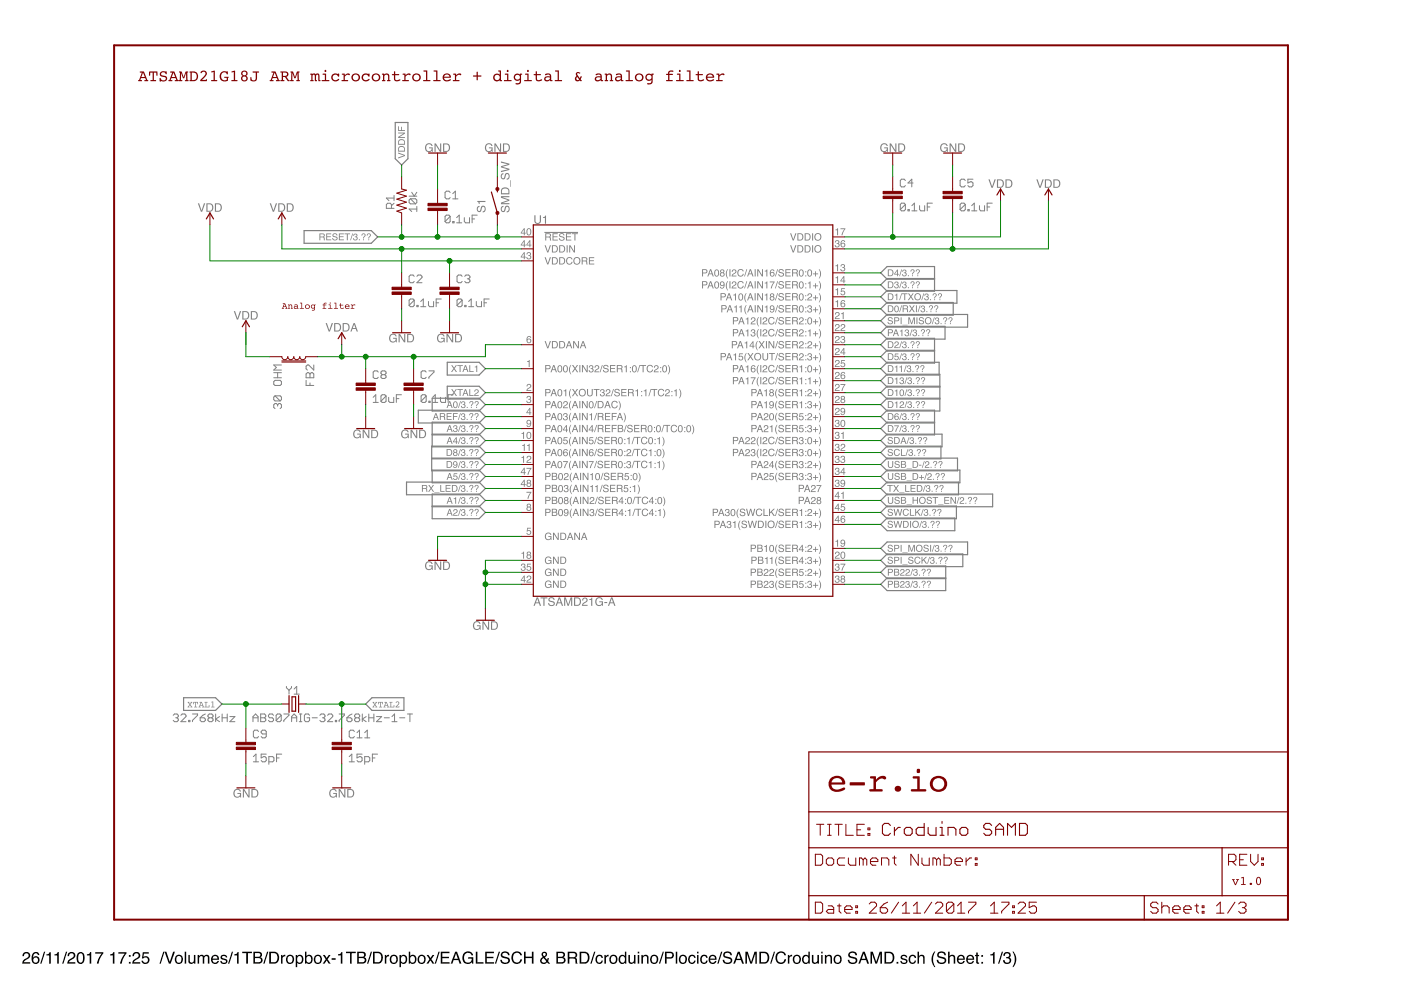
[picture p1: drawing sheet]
<svg xmlns="http://www.w3.org/2000/svg" width="297mm" height="210mm" viewBox="0 0 297 210" stroke-linecap="round" stroke-linejoin="round" font-family="sans-serif">
<path d="M5.1 202a.81 .81 0 0 1 1.2 .2 .81 .81 0 0 1-.5 1.2l-.7 .6h1.3v.3h-1.7a1.39 1.39 0 0 1 1.1-1.3 .5 .5 0 0 0 .2-.6 .5 .5 0 0 0-.6-.3 .5 .5 0 0 0-.3 .6h-.3zM7.1 202a.73 .73 0 0 1 .8-.1 .73 .73 0 0 1 .4 .6h-.3a.51 .51 0 0 0-.6-.4 .51 .51 0 0 0-.4 .7v.2a.82 .82 0 0 1 1.2 .2 .82 .82 0 0 1-.2 1.2 .82 .82 0 0 1-1.2-.5l-.1-1.2zM7.1 203.6a.53 .53 0 0 0 1 0 .53 .53 0 0 0-1 0zM9.3 201.8h.3l-.8 2.5h-.3zM9.8 202.3l.5-.1 .2-.3h.3v2.4h-.4v-1.7h-.6zM11.6 202.3l.4-.1 .2-.3h.3v2.4h-.4v-1.7h-.5zM14 201.8h.2l-.8 2.5h-.2zM14.6 202a.81 .81 0 0 1 1.3 .2 .81 .81 0 0 1-.6 1.2l-.7 .6h1.4v.3h-1.7a1.39 1.39 0 0 1 1.1-1.3 .5 .5 0 0 0 .2-.6 .5 .5 0 0 0-.6-.3 .5 .5 0 0 0-.4 .6h-.3zM16.6 202a.91 .91 0 0 1 1.1 .1 .91 .91 0 0 1 .2 1 .9 .9 0 0 1-.3 1.1 .9 .9 0 0 1-1.2-.2 1.91 1.91 0 0 1 .2-2zM16.8 202.2a1.65 1.65 0 0 0 .1 1.9h.2a1.25 1.25 0 0 0 .2-1.9zM18.4 202.3l.5-.1 .2-.3h.2v2.4h-.3v-1.7h-.6zM20.2 201.9h1.7v.3l-.8 1.2-.2 .9h-.4l.2-.7 .9-1.4h-1.4zM23.3 202.3l.5-.1 .2-.3h.3v2.4h-.4v-1.7h-.6zM25.1 201.9h1.7v.3l-.7 1.2-.3 .9h-.3l.1-.7 .9-1.4h-1.4zM27.3 202.5h.4v.4h-.4zM27.3 203.9h.4v.4h-.4zM28.4 202a.81 .81 0 0 1 1.2 .2 .81 .81 0 0 1-.5 1.2l-.7 .6h1.3v.3h-1.7a1.39 1.39 0 0 1 1.1-1.3 .5 .5 0 0 0 .2-.6 .5 .5 0 0 0-.6-.3 .5 .5 0 0 0-.3 .6h-.3zM30.3 201.9h1.3v.3h-1.1l-.1 .7a.85 .85 0 0 1 1.2 .4 .85 .85 0 0 1-.6 1.1 .85 .85 0 0 1-1-.7h.3a.55 .55 0 0 0 .8 .3 .55 .55 0 0 0 .1-.9 .55 .55 0 0 0-.8 .1h-.3zM34.6 201.8h.3l-.8 2.5h-.3zM34.9 201.8h.4l.7 2.1 .7-2.1h.4l-.9 2.5h-.4zM37.6 202.8a.66 .66 0 0 0-.2 .9 .66 .66 0 0 0 .9 .2 .67 .67 0 0 0 .1-.9 .67 .67 0 0 0-.8-.2zM37.3 202.7a.92 .92 0 0 1 1.2 .1 .92 .92 0 0 1 0 1.2 .92 .92 0 0 1-1.2 .1l-.2-.7zM39.2 201.8h.3v2.5h-.3zM39.9 202.5h.4v1.2a.47 .47 0 0 0 .6 .4 .47 .47 0 0 0 .2-.7v-.9h.3v1.8h-.3v-.3a.64 .64 0 0 1-.7 .4 .64 .64 0 0 1-.5-.7zM41.9 202.5h.3v.2a.6 .6 0 0 1 1.1 0 .62 .62 0 0 1 .7-.2 .62 .62 0 0 1 .4 .6v1.2h-.3v-1.3a.4 .4 0 0 0-.5-.3 .4 .4 0 0 0-.3 .5v1.1h-.3v-1.2a.42 .42 0 0 0-.5-.4 .42 .42 0 0 0-.3 .6v1h-.3zM45 202.7a.85 .85 0 0 1 1-.2 .85 .85 0 0 1 .4 1h-1.3a.53 .53 0 0 0 .4 .6 .53 .53 0 0 0 .6-.4h.3a.9 .9 0 0 1-1.3 .6 .9 .9 0 0 1-.2-1.4zM45.2 202.9l-.1 .3h1l-.3-.5zM46.9 202.6a.74 .74 0 0 1 1.3 .4h-.3a.39 .39 0 0 0-.4-.3 .39 .39 0 0 0-.4 .3l.2 .2a.79 .79 0 0 1 .9 .7 .8 .8 0 0 1-.8 .5 .8 .8 0 0 1-.7-.7h.3a.45 .45 0 0 0 .5 .4 .45 .45 0 0 0 .4-.4l-.1-.1a.93 .93 0 0 1-1-.8zM49.2 201.8h.2l-.8 2.5h-.2zM49.7 202.3l.4-.1 .2-.3h.3v2.4h-.3v-1.7h-.6zM51.4 201.8h2v.3h-.8v2.2h-.4v-2.2h-.8zM54.1 202.1v.8h.6a.41 .41 0 0 0 .5-.4 .41 .41 0 0 0-.5-.4zM54.1 203.1v.9h.7a.46 .46 0 0 0 .5-.5 .46 .46 0 0 0-.6-.4zM53.7 201.8h1.1a.63 .63 0 0 1 .7 .4 .63 .63 0 0 1-.3 .8 .72 .72 0 0 1 .4 .8 .72 .72 0 0 1-.8 .5h-1.1zM56.6 201.8h.3l-.8 2.5h-.3zM57.4 202.1v1.9h.6a.99 .99 0 0 0 .8-.9 .99 .99 0 0 0-.8-1zM57.1 201.8h1a1.29 1.29 0 0 1 1.1 1.3 1.29 1.29 0 0 1-1.1 1.2h-1zM59.6 202.5h.3v.3l.3-.3 .3-.1v.4a.5 .5 0 0 0-.6 .5v1h-.3zM61.2 202.8a.66 .66 0 0 0-.2 .9 .66 .66 0 0 0 .9 .2 .67 .67 0 0 0 .1-.9 .67 .67 0 0 0-.8-.2zM60.9 202.7a.92 .92 0 0 1 1.2 .1 .92 .92 0 0 1 0 1.2 .92 .92 0 0 1-1.2 .1l-.3-.7zM63.2 202.8a.71 .71 0 0 0-.2 .8 .71 .71 0 0 0 .7 .5 .72 .72 0 0 0 .3-.8 .72 .72 0 0 0-.7-.6zM62.7 202.5h.3v.2a.75 .75 0 0 1 .9-.2 .75 .75 0 0 1 .4 .9 .78 .78 0 0 1-.3 .9 .78 .78 0 0 1-1-.2v1h-.3zM64.7 201.8h.3v.9a.81 .81 0 0 1 1-.1 .81 .81 0 0 1 .3 1 .73 .73 0 0 1-.5 .7 .73 .73 0 0 1-.8-.2v.2h-.3zM65.1 202.9a.64 .64 0 0 0-.1 .8 .64 .64 0 0 0 .9 .2 .65 .65 0 0 0 0-.8 .65 .65 0 0 0-.8-.2zM67.1 202.8a.66 .66 0 0 0-.2 .9 .66 .66 0 0 0 .9 .2 .67 .67 0 0 0 .1-.9 .67 .67 0 0 0-.8-.2zM66.8 202.7a.92 .92 0 0 1 1.2 .1 .92 .92 0 0 1 0 1.2 .92 .92 0 0 1-1.2 .1l-.3-.7zM68.4 202.5h.4l.5 .6 .4-.6h.4l-.6 .9 .6 .9h-.4l-.4-.7-.5 .7h-.4l.7-.9zM70.3 203.2h.9v.3h-.9zM71.7 202.3l.4-.1 .2-.3h.3v2.4h-.3v-1.7h-.6zM73.4 201.8h2v.3h-.8v2.2h-.4v-2.2h-.8zM76.1 202.1v.8h.6a.41 .41 0 0 0 .5-.4 .41 .41 0 0 0-.5-.4zM76.1 203.1v.9h.7a.46 .46 0 0 0 .5-.5 .46 .46 0 0 0-.6-.4zM75.7 201.8h1.1a.63 .63 0 0 1 .7 .4 .63 .63 0 0 1-.3 .8 .72 .72 0 0 1 .4 .8 .72 .72 0 0 1-.8 .5h-1.1zM78.6 201.8h.3l-.8 2.5h-.3zM79.4 202.1v1.9h.6a.99 .99 0 0 0 .8-.9 .99 .99 0 0 0-.8-1zM79.1 201.8h1a1.29 1.29 0 0 1 1.1 1.3 1.29 1.29 0 0 1-1.1 1.2h-1zM81.6 202.5h.3v.3l.3-.3 .3-.1v.4a.5 .5 0 0 0-.6 .5v1h-.3zM83.2 202.8a.66 .66 0 0 0-.2 .9 .66 .66 0 0 0 .9 .2 .67 .67 0 0 0 .1-.9 .67 .67 0 0 0-.8-.2zM82.9 202.7a.92 .92 0 0 1 1.2 .1 .92 .92 0 0 1 0 1.2 .92 .92 0 0 1-1.2 .1l-.3-.7zM85.2 202.8a.71 .71 0 0 0-.2 .8 .71 .71 0 0 0 .7 .5 .72 .72 0 0 0 .3-.8 .72 .72 0 0 0-.7-.6zM84.7 202.5h.3v.2a.75 .75 0 0 1 .9-.2 .75 .75 0 0 1 .4 .9 .78 .78 0 0 1-.3 .9 .78 .78 0 0 1-1-.2v1h-.3zM86.7 201.8h.3v.9a.81 .81 0 0 1 1-.1 .81 .81 0 0 1 .3 1 .73 .73 0 0 1-.5 .7 .73 .73 0 0 1-.8-.2v.2h-.3zM87.1 202.9a.64 .64 0 0 0-.1 .8 .64 .64 0 0 0 .9 .2 .65 .65 0 0 0 0-.8 .65 .65 0 0 0-.8-.2zM89.1 202.8a.66 .66 0 0 0-.2 .9 .66 .66 0 0 0 .9 .2 .67 .67 0 0 0 .1-.9 .67 .67 0 0 0-.8-.2zM88.8 202.7a.92 .92 0 0 1 1.2 .1 .92 .92 0 0 1 0 1.2 .92 .92 0 0 1-1.2 .1l-.3-.7zM90.4 202.5h.5l.4 .6 .4-.6h.4l-.6 .9 .6 .9h-.4l-.4-.7-.5 .7h-.4l.7-.9zM93 201.8h.2l-.8 2.5h-.2zM93.4 201.8h1.9v.3h-1.5v.8h1.4v.3h-1.4v.8h1.5v.3h-1.9zM96.7 202.2l-.4 1.1h.8zM96.5 201.8h.4l.9 2.5h-.4l-.2-.7h-1l-.3 .7h-.3zM98.4 202.1a1.13 1.13 0 0 1 1.9 .5h-.3a.83 .83 0 0 0-1.1-.5 .83 .83 0 0 0-.5 1 .83 .83 0 0 0 .7 1 .83 .83 0 0 0 .9-.9h-.8v-.2h1.1v1.3h-.2l-.1-.3a1.22 1.22 0 0 1-1.6 .1 1.22 1.22 0 0 1-.3-1.6zM100.9 201.8h.3v2.2h1.3v.3h-1.6zM102.9 201.8h1.8v.3h-1.5v.8h1.4v.3h-1.4v.8h1.6v.3h-1.9zM105.7 201.8h.3l-.8 2.5h-.3zM106.4 201.9a1 1 0 0 1 1.6 .6h-.3a.59 .59 0 0 0-.6-.5 .59 .59 0 0 0-.6 .6l.2 .2a1.22 1.22 0 0 1 1.4 .8 1.03 1.03 0 0 1-1 .8 1.03 1.03 0 0 1-1-.9h.3a.67 .67 0 0 0 .7 .6 .67 .67 0 0 0 .6-.6l-.1-.1a2.06 2.06 0 0 1-1.4-.7v-.4zM108.7 202.1a1.1 1.1 0 0 1 1.1-.4 1.1 1.1 0 0 1 .9 .8h-.4a.82 .82 0 0 0-1-.4 .82 .82 0 0 0-.5 1 .8 .8 0 0 0 .6 1 .8 .8 0 0 0 .9-.7h.4a1.17 1.17 0 0 1-1.5 .9 1.17 1.17 0 0 1-.8-1.5zM111.1 201.8h.3v1h1.4v-1h.3v2.5h-.3v-1.2h-1.4v1.2h-.3zM115.2 202.2h-.1a.32 .32 0 0 0 .2 .5 .32 .32 0 0 0 .4-.3 .32 .32 0 0 0-.3-.4zM114.9 203.4a.5 .5 0 0 0 .2 .7 .5 .5 0 0 0 .7-.3l-.5-.7zM115 202a.61 .61 0 0 1 1 .1 .61 .61 0 0 1-.5 .9l.5 .5 .1-.4h.3l-.2 .7 .4 .5h-.4l-.2-.3a.79 .79 0 0 1-1.3 .2 .79 .79 0 0 1 .4-1.3l-.3-.5zM118.3 202.1v.8h.6a.41 .41 0 0 0 .5-.4 .41 .41 0 0 0-.5-.4zM118.3 203.1v.9h.7a.46 .46 0 0 0 .6-.5 .46 .46 0 0 0-.6-.4zM118 201.8h1a.63 .63 0 0 1 .8 .4 .63 .63 0 0 1-.3 .8 .72 .72 0 0 1 .4 .8 .72 .72 0 0 1-.9 .5h-1zM120.7 202.1v.8h.8a.44 .44 0 0 0 .5-.4 .44 .44 0 0 0-.5-.4zM120.4 201.8h1.1a.69 .69 0 0 1 .8 .4 .69 .69 0 0 1-.3 .9l.3 .3 .2 .9h-.4l-.2-.9-.4-.2h-.8v1.1h-.3zM123.2 202.1v1.9h.7a.99 .99 0 0 0 .7-.9 .99 .99 0 0 0-.8-1zM122.9 201.8h1a1.29 1.29 0 0 1 1.1 1.3 1.29 1.29 0 0 1-1.1 1.2h-1zM126 201.8h.2l-.8 2.5h-.2zM126.5 202.7a.76 .76 0 0 1 .8-.3 .76 .76 0 0 1 .5 .7h-.3a.51 .51 0 0 0-.6-.4 .51 .51 0 0 0-.3 .8 .49 .49 0 0 0 .3 .6 .49 .49 0 0 0 .6-.4h.3a.83 .83 0 0 1-1.1 .6 .83 .83 0 0 1-.4-1.2zM128.1 202.5h.3v.3l.4-.3 .2-.1v.4a.5 .5 0 0 0-.5 .5v1h-.4zM129.7 202.8a.66 .66 0 0 0-.2 .9 .66 .66 0 0 0 1 .2 .67 .67 0 0 0 .1-.9 .67 .67 0 0 0-.9-.2zM129.4 202.7a.92 .92 0 0 1 1.3 .1 .92 .92 0 0 1 0 1.2 .92 .92 0 0 1-1.3 .1l-.2-.7zM131.6 202.9a.64 .64 0 0 0-.1 .8 .64 .64 0 0 0 .9 .2 .64 .64 0 0 0 .1-.8 .64 .64 0 0 0-.9-.2zM131.5 202.6l.6-.1 .4 .2v-.9h.3v2.5h-.3v-.2a.8 .8 0 0 1-1.1 .1 .8 .8 0 0 1-.2-1zM133.2 202.5h.4v1.2a.47 .47 0 0 0 .6 .4 .47 .47 0 0 0 .2-.7v-.9h.3v1.8h-.3v-.3a.64 .64 0 0 1-.7 .4 .64 .64 0 0 1-.5-.7zM135.2 202.5h.3v1.8h-.3zM135.2 201.8h.3v.3h-.3zM136 202.5h.3v.2a.66 .66 0 0 1 .8-.2 .66 .66 0 0 1 .4 .6v1.2h-.3v-1.1a.46 .46 0 0 0-.6-.5 .46 .46 0 0 0-.3 .7v.9h-.3zM138.4 202.8a.66 .66 0 0 0-.2 .9 .66 .66 0 0 0 .9 .2 .67 .67 0 0 0 .1-.9 .67 .67 0 0 0-.8-.2zM138.1 202.7a.92 .92 0 0 1 1.2 .1 .92 .92 0 0 1 0 1.2 .92 .92 0 0 1-1.2 .1l-.3-.7zM140.5 201.8h.3l-.8 2.5h-.3zM141 201.8h1.1a.73 .73 0 0 1 .8 .7 .73 .73 0 0 1-.8 .7h-.8v1.1h-.3zM141.3 202.1v.9h.7a.45 .45 0 0 0 .5-.5 .45 .45 0 0 0-.5-.4zM143.3 201.8h.3v2.5h-.3zM144.5 202.8a.66 .66 0 0 0-.2 .9 .66 .66 0 0 0 .9 .2 .67 .67 0 0 0 .1-.9 .67 .67 0 0 0-.8-.2zM144.2 202.7a.92 .92 0 0 1 1.2 .1 .92 .92 0 0 1 0 1.2 .92 .92 0 0 1-1.2 .1l-.3-.7zM146.1 202.7a.76 .76 0 0 1 .8-.3 .76 .76 0 0 1 .6 .7h-.3a.51 .51 0 0 0-.7-.4 .51 .51 0 0 0-.3 .8 .49 .49 0 0 0 .4 .6 .49 .49 0 0 0 .6-.4h.3a.83 .83 0 0 1-1.1 .6 .83 .83 0 0 1-.5-1.2zM147.8 202.5h.3v1.8h-.3zM147.8 201.8h.3v.3h-.3zM148.7 202.7a.76 .76 0 0 1 .8-.3 .76 .76 0 0 1 .5 .7h-.3a.51 .51 0 0 0-.6-.4 .51 .51 0 0 0-.3 .8 .49 .49 0 0 0 .3 .6 .49 .49 0 0 0 .6-.4h.3a.83 .83 0 0 1-1.1 .6 .83 .83 0 0 1-.4-1.2zM150.5 202.7a.85 .85 0 0 1 1-.2 .85 .85 0 0 1 .4 1h-1.3a.53 .53 0 0 0 .4 .6 .53 .53 0 0 0 .6-.4h.3a.9 .9 0 0 1-1.3 .6 .9 .9 0 0 1-.3-1.4zM150.7 202.9l-.1 .3h1l-.3-.5zM152.9 201.8h.2l-.8 2.5h-.2zM153.6 201.9a1 1 0 0 1 1.6 .6h-.3a.59 .59 0 0 0-.7-.5 .59 .59 0 0 0-.5 .6l.2 .2a1.22 1.22 0 0 1 1.4 .8 1.03 1.03 0 0 1-1.1 .8 1.03 1.03 0 0 1-1-.9h.4a.67 .67 0 0 0 .6 .6 .67 .67 0 0 0 .7-.6l-.1-.1a2.06 2.06 0 0 1-1.5-.7v-.4zM156.6 202.2l-.4 1.1h.8zM156.4 201.8h.4l.9 2.5h-.3l-.3-.7h-1l-.3 .7h-.3zM158 201.8h.5l.8 2.1 .7-2.1h.5v2.5h-.4v-2.1l-.7 2.1h-.3l-.7-2.1v2.1h-.4zM161.3 202.1v1.9h.7a.99 .99 0 0 0 .8-.9 .99 .99 0 0 0-.8-1zM161 201.8h1a1.29 1.29 0 0 1 1.1 1.3 1.29 1.29 0 0 1-1.1 1.2h-1zM164.1 201.8h.2l-.8 2.5h-.2zM164.7 202.1a1.1 1.1 0 0 1 1.1-.4 1.1 1.1 0 0 1 .8 .8h-.3a.82 .82 0 0 0-1-.4 .82 .82 0 0 0-.5 1 .8 .8 0 0 0 .6 1 .8 .8 0 0 0 .9-.7h.4a1.17 1.17 0 0 1-1.5 .9 1.17 1.17 0 0 1-.8-1.5zM167 202.5h.3v.3l.4-.3 .2-.1v.4a.5 .5 0 0 0-.5 .5v1h-.4zM168.6 202.8a.66 .66 0 0 0-.2 .9 .66 .66 0 0 0 1 .2 .67 .67 0 0 0 .1-.9 .67 .67 0 0 0-.9-.2zM168.3 202.7a.92 .92 0 0 1 1.3 .1 .92 .92 0 0 1 0 1.2 .92 .92 0 0 1-1.3 .1l-.2-.7zM170.5 202.9a.64 .64 0 0 0-.1 .8 .64 .64 0 0 0 .9 .2 .64 .64 0 0 0 .1-.8 .64 .64 0 0 0-.9-.2zM170.4 202.6l.6-.1 .4 .2v-.9h.3v2.5h-.3v-.2a.8 .8 0 0 1-1.1 .1 .8 .8 0 0 1-.2-1zM172.1 202.5h.4v1.2a.47 .47 0 0 0 .6 .4 .47 .47 0 0 0 .2-.7v-.9h.3v1.8h-.3v-.3a.64 .64 0 0 1-.7 .4 .64 .64 0 0 1-.5-.7zM174.1 202.5h.3v1.8h-.3zM174.1 201.8h.3v.3h-.3zM174.9 202.5h.3v.2a.66 .66 0 0 1 .8-.2 .66 .66 0 0 1 .4 .6v1.2h-.3v-1.1a.46 .46 0 0 0-.6-.5 .46 .46 0 0 0-.3 .7v.9h-.3zM177.3 202.8a.66 .66 0 0 0-.2 .9 .66 .66 0 0 0 .9 .2 .67 .67 0 0 0 .1-.9 .67 .67 0 0 0-.8-.2zM177 202.7a.92 .92 0 0 1 1.2 .1 .92 .92 0 0 1 0 1.2 .92 .92 0 0 1-1.2 .1l-.3-.7zM180.1 201.9a1 1 0 0 1 1.6 .6h-.3a.59 .59 0 0 0-.6-.5 .59 .59 0 0 0-.6 .6l.2 .2a1.22 1.22 0 0 1 1.4 .8 1.03 1.03 0 0 1-1.1 .8 1.03 1.03 0 0 1-.9-.9h.3a.67 .67 0 0 0 .6 .6 .67 .67 0 0 0 .7-.6l-.1-.1a2.06 2.06 0 0 1-1.4-.7v-.4zM183.1 202.2l-.4 1.1h.8zM182.9 201.8h.4l1 2.5h-.4l-.3-.7h-1l-.3 .7h-.3zM184.6 201.8h.4l.8 2.1 .7-2.1h.5v2.5h-.3v-2.1l-.8 2.1h-.3l-.7-2.1v2.1h-.3zM187.9 202.1v1.9h.6a.99 .99 0 0 0 .8-.9 .99 .99 0 0 0-.8-1zM187.5 201.8h1.1a1.29 1.29 0 0 1 1 1.3 1.29 1.29 0 0 1-1.1 1.2h-1zM190.1 203.9h.4v.4h-.4zM191.1 202.6a.74 .74 0 0 1 1.3 .4h-.3a.39 .39 0 0 0-.4-.3 .39 .39 0 0 0-.4 .3l.2 .2a.79 .79 0 0 1 .9 .7 .8 .8 0 0 1-.8 .5 .8 .8 0 0 1-.7-.7h.3a.45 .45 0 0 0 .4 .4 .45 .45 0 0 0 .5-.4l-.1-.1a.93 .93 0 0 1-1-.8zM192.9 202.7a.76 .76 0 0 1 .8-.3 .76 .76 0 0 1 .5 .7h-.3a.51 .51 0 0 0-.6-.4 .51 .51 0 0 0-.3 .8 .49 .49 0 0 0 .3 .6 .49 .49 0 0 0 .6-.4h.3a.83 .83 0 0 1-1.1 .6 .83 .83 0 0 1-.4-1.2zM194.5 201.8h.3v.9a.65 .65 0 0 1 .8-.2 .65 .65 0 0 1 .4 .6v1.2h-.3v-1.1a.46 .46 0 0 0-.5-.5 .46 .46 0 0 0-.4 .6v1h-.3zM198.1 201.7h.2a3.1 3.1 0 0 0 0 3.3h-.2a2.6 2.6 0 0 1 0-3.3zM198.9 201.9a1 1 0 0 1 1.7 .6h-.4a.59 .59 0 0 0-.6-.5 .59 .59 0 0 0-.5 .6l.2 .2a1.22 1.22 0 0 1 1.3 .8 1.03 1.03 0 0 1-1 .8 1.03 1.03 0 0 1-1-.9h.3a.67 .67 0 0 0 .7 .6 .67 .67 0 0 0 .7-.6l-.1-.1a2.06 2.06 0 0 1-1.5-.7v-.4zM201 201.8h.3v.9a.65 .65 0 0 1 .8-.2 .65 .65 0 0 1 .4 .6v1.2h-.3v-1.1a.46 .46 0 0 0-.5-.5 .46 .46 0 0 0-.4 .6v1h-.3zM203.1 202.7a.85 .85 0 0 1 1.1-.2 .85 .85 0 0 1 .4 1h-1.4a.53 .53 0 0 0 .4 .6 .53 .53 0 0 0 .6-.4h.3a.9 .9 0 0 1-1.2 .6 .9 .9 0 0 1-.3-1.4zM203.4 202.9l-.2 .3h1.1l-.4-.5zM205.1 202.7a.85 .85 0 0 1 1-.2 .85 .85 0 0 1 .4 1h-1.3a.53 .53 0 0 0 .4 .6 .53 .53 0 0 0 .6-.4h.3a.9 .9 0 0 1-1.3 .6 .9 .9 0 0 1-.2-1.4zM205.3 202.9l-.1 .3h1l-.3-.5zM207 202h.3v.5h.3v.2h-.3v1.2l.3 .2v.2a.44 .44 0 0 1-.6-.3v-1.3h-.3v-.2h.3zM208.1 202.5h.3v.4h-.3zM208.1 203.9h.3v.4h-.3zM210 202.3l.4-.1 .2-.3h.3v2.4h-.3v-1.7h-.6zM212.4 201.8h.3l-.8 2.5h-.3zM213 202a.72 .72 0 0 1 1-.1 .72 .72 0 0 1 .1 1.1h-.1a.8 .8 0 0 1 .2 1.2 .8 .8 0 0 1-1.2 .1l-.3-.7h.3a.51 .51 0 0 0 .4 .6 .51 .51 0 0 0 .6-.5 .51 .51 0 0 0-.6-.5v-.3a.45 .45 0 0 0 .6-.3 .45 .45 0 0 0-.3-.5 .45 .45 0 0 0-.6 .2l-.1 .4h-.3zM214.7 201.7h.2l.3 .6a2.54 2.54 0 0 1-.3 2.7h-.2a3.1 3.1 0 0 0 0-3.3z" fill="#000"/>
<g fill="#808080">
<path d="M113.9 126.9l-.3 .8h.6zM113.8 126.7h.3l.6 1.8h-.2l-.2-.6h-.7l-.2 .6h-.3zM114.6 126.7h1.5v.2h-.6v1.6h-.3v-1.6h-.6zM116.4 126.8a.7 .7 0 0 1 1.2 .4h-.2a.42 .42 0 0 0-.5-.4 .42 .42 0 0 0-.4 .4 1.45 1.45 0 0 1 1.1 .8 .73 .73 0 0 1-.7 .5 .73 .73 0 0 1-.7-.6h.2a.47 .47 0 0 0 .5 .4 .47 .47 0 0 0 .5-.4l-.1-.1a.89 .89 0 0 1-1-.8zM118.6 126.9l-.3 .8h.6zM118.5 126.7h.2l.7 1.8h-.3l-.2-.6h-.7l-.2 .6h-.2zM119.6 126.7h.4l.5 1.5 .5-1.5h.3v1.8h-.2v-1.6l-.5 1.6h-.3l-.5-1.6v1.6h-.2zM121.9 126.9v1.3h.5a.7 .7 0 0 0 .5-.6 .7 .7 0 0 0-.5-.7zM121.7 126.7h.7a.91 .91 0 0 1 .8 .9 .91 .91 0 0 1-.8 .9h-.7zM123.6 126.8a.6 .6 0 0 1 1 .3 .6 .6 0 0 1-.6 .8l-.4 .3h1v.3h-1.2a1.47 1.47 0 0 1 .9-1.1 .35 .35 0 0 0-.3-.5 .35 .35 0 0 0-.4 .4h-.2zM124.9 127l.7-.3v1.8h-.3v-1.3h-.4zM126.4 126.9a.8 .8 0 0 1 1.4 .3h-.2a.65 .65 0 0 0-1-.2 .65 .65 0 0 0-.1 .9 .57 .57 0 0 0 .7 .4 .57 .57 0 0 0 .4-.6h-.5v-.2h.7v1h-.1l-.1-.3a.88 .88 0 0 1-1.2 .1 .88 .88 0 0 1-.1-1.2zM128.1 127.6h.6v.3h-.6zM129.7 126.9l-.3 .8h.6zM129.6 126.7h.2l.7 1.8h-.3l-.2-.6h-.7l-.2 .6h-.2z"/>
<path d="M100.5 131.9a.8 .8 0 0 1 1.4 .4h-.3a.65 .65 0 0 0-.9-.2 .65 .65 0 0 0-.1 .9 .57 .57 0 0 0 .6 .4 .57 .57 0 0 0 .5-.6h-.6v-.2h.8v.9h-.1l-.1-.2a.88 .88 0 0 1-1.2 .1 .88 .88 0 0 1-.1-1.3zM102.3 131.7h.3l.9 1.5v-1.5h.2v1.8h-.3l-.9-1.4v1.4h-.2zM104.3 131.9v1.4h.5a.7 .7 0 0 0 .5-.7 .7 .7 0 0 0-.5-.7zM104.1 131.7h.7a.91 .91 0 0 1 .8 .9 .91 .91 0 0 1-.8 .9h-.7z"/>
</g>
<path d="M86.7 41.6h1.7M87 42.1h1.1l.3 .3v.5l-.3 .3M87 42.1l-.3 .3v.5l.3 .3h1.1M87 42.1l1.1 1.1M87.3 40.8l.5 .8 .6-.8M88.4 44.3h-1.7l.6 .6M88.4 43.8v1.1" fill="none" stroke="#808080" stroke-width=".21"/>
<path d="M106.4 43.7h.3v.2a.42 .42 0 0 0-.3 .4 .42 .42 0 0 0 .4 .4 1.45 1.45 0 0 1 .7-1.1 .73 .73 0 0 1 .6 .8 .73 .73 0 0 1-.7 .6v-.2a.47 .47 0 0 0 .5-.5 .47 .47 0 0 0-.5-.4h-.1a.89 .89 0 0 1-.7 1.1 .72 .72 0 0 1-.2-1.3zM106.2 41.6h1.8v.2h-1.5l1.5 .5v.3l-1.5 .5h1.5v.2h-1.8v-.3l1.5-.6-1.5-.5zM106.6 40.1l-.2 .3v.6h1.4v-.5a.72 .72 0 0 0-1.2-.4zM106.5 39.9a.97 .97 0 0 1 1.5 .6v.7h-1.8v-.9zM108.2 38.2h.1v1.4h-.1zM106.4 36.8l.3-.1v.2a.42 .42 0 0 0-.3 .5 .42 .42 0 0 0 .4 .4 1.45 1.45 0 0 1 .7-1.1 .73 .73 0 0 1 .6 .7 .73 .73 0 0 1-.7 .7v-.2a.47 .47 0 0 0 .5-.5 .47 .47 0 0 0-.5-.5l-.1 .1a.89 .89 0 0 1-.7 1 .72 .72 0 0 1-.2-1.2zM106.2 34.2l1.8 .5v.3l-1.5 .4 1.5 .4v.2l-1.8 .5v-.3l1.5-.3-1.5-.4v-.3l1.5-.4-1.5-.3z" fill="#808080"/>
<path d="M95.4 45.9l-.2-.3h-.6l-.2 .3v1.1M95.4 45.9v1.1l-.2 .2h-.6l-.2-.2M95.4 45.9l-1 1.1M96 47h.3v.2h-.3zM96.8 47.2h1.1M96.8 46.1l.6-.5v1.6M98.4 46.1v.9l.3 .2h.8v-1.1M100.1 46.4h.5M101.2 45.6h-1.1v1.6" fill="none" stroke="#808080" stroke-width=".21"/>
<g fill="#808080">
<path d="M103.1 30.6a.8 .8 0 0 1 1.3 .4h-.2a.65 .65 0 0 0-1-.3 .65 .65 0 0 0-.1 1 .57 .57 0 0 0 .7 .3 .57 .57 0 0 0 .4-.6h-.5v-.2h.7v1h-.1l-.1-.2a.88 .88 0 0 1-1.2 0 .88 .88 0 0 1-.1-1.2zM104.8 30.4h.3l.9 1.5v-1.5h.2v1.8h-.2l-.9-1.4v1.4h-.3zM106.9 30.6v1.4h.4a.7 .7 0 0 0 .6-.7 .7 .7 0 0 0-.6-.7zM106.6 30.4h.8a.91 .91 0 0 1 .7 .9 .91 .91 0 0 1-.7 .9h-.8z"/>
<path d="M90.4 30.6a.8 .8 0 0 1 1.3 .4h-.2a.65 .65 0 0 0-1-.3 .65 .65 0 0 0-.1 1 .57 .57 0 0 0 .7 .3 .57 .57 0 0 0 .4-.6h-.5v-.2h.7v1h-.1l-.1-.2a.88 .88 0 0 1-1.2 0 .88 .88 0 0 1-.1-1.2zM92.1 30.4h.3l.9 1.5v-1.5h.2v1.8h-.2l-.9-1.4v1.4h-.3zM94.2 30.6v1.4h.4a.7 .7 0 0 0 .6-.7 .7 .7 0 0 0-.6-.7zM93.9 30.4h.8a.91 .91 0 0 1 .7 .9 .91 .91 0 0 1-.7 .9h-.8z"/>
</g>
<g fill="none" stroke="#808080" stroke-width=".21">
<path d="M87.8 63.6l-.2-.2h-.6l-.3 .2v1.1M87.8 63.6v1.1l-.2 .3h-.6l-.3-.3M87.8 63.6l-1.1 1.1M88.4 64.7h.2v.3h-.2zM89.2 65h1.1M89.2 63.9l.5-.5v1.6M90.8 63.9v.8l.3 .3h.8v-1.1M92.5 64.2h.5M93.6 63.4h-1.1v1.6M98 63.6l-.3-.2h-.5l-.3 .2v1.1M98 63.6v1.1l-.3 .3h-.5l-.3-.3M98 63.6l-1.1 1.1"/>
<path d="M98.5 64.7h.3v.3h-.3zM99.4 65h1M99.4 63.9l.5-.5v1.6M101 63.9v.8l.3 .3h.8v-1.1M102.6 64.2h.6M103.7 63.4h-1.1v1.6"/>
</g>
<g fill="#808080">
<path d="M82.7 71a.8 .8 0 0 1 1.4 .3h-.2a.65 .65 0 0 0-1-.2 .65 .65 0 0 0-.1 1 .57 .57 0 0 0 .7 .3 .57 .57 0 0 0 .4-.6h-.6v-.2h.8v1h-.1l-.1-.2a.88 .88 0 0 1-1.2 0 .88 .88 0 0 1-.1-1.2zM84.5 70.8h.3l.9 1.4v-1.4h.2v1.8h-.2l-1-1.5v1.5h-.2zM86.6 71v1.4h.4a.7 .7 0 0 0 .6-.7 .7 .7 0 0 0-.6-.7zM86.3 70.8h.7a.91 .91 0 0 1 .8 .9 .91 .91 0 0 1-.8 .9h-.7z"/>
<path d="M92.9 71a.8 .8 0 0 1 1.4 .3h-.3a.65 .65 0 0 0-.9-.2 .65 .65 0 0 0-.1 1 .57 .57 0 0 0 .6 .3 .57 .57 0 0 0 .5-.6h-.6v-.2h.8v1h-.2v-.2a.88 .88 0 0 1-1.2 0 .88 .88 0 0 1-.1-1.2zM94.7 70.8h.3l.9 1.4v-1.4h.2v1.8h-.3l-.9-1.5v1.5h-.2zM96.7 71v1.4h.5a.7 .7 0 0 0 .5-.7 .7 .7 0 0 0-.5-.7zM96.5 70.8h.7a.91 .91 0 0 1 .8 .9 .91 .91 0 0 1-.8 .9h-.7z"/>
</g>
<g fill="none" stroke="#808080" stroke-width=".21">
<path d="M192 43.3l-.3-.2h-.6l-.2 .2v1.1M192 43.3v1.1l-.3 .3h-.6l-.2-.3M192 43.3l-1.1 1.1M192.5 44.4h.3v.3h-.3zM193.3 44.7h1.1M193.3 43.6l.6-.5v1.6M195 43.6v.8l.2 .3h.8v-1.1M196.6 43.9h.5M197.7 43.1h-1.1v1.6M204.7 43.3l-.3-.2h-.6l-.2 .2v1.1M204.7 43.3v1.1l-.3 .3h-.6l-.2-.3M204.7 43.3l-1.1 1.1"/>
<path d="M205.2 44.4h.3v.3h-.3zM206 44.7h1.1M206 43.6l.6-.5v1.6M207.7 43.6v.8l.2 .3h.8v-1.1M209.3 43.9h.5M210.4 43.1h-1.1v1.6"/>
</g>
<g fill="#808080">
<path d="M186.9 30.6a.8 .8 0 0 1 1.3 .4h-.2a.65 .65 0 0 0-1-.3 .65 .65 0 0 0-.1 1 .57 .57 0 0 0 .7 .3 .57 .57 0 0 0 .4-.6h-.5v-.2h.8v1h-.2l-.1-.2a.88 .88 0 0 1-1.2 0 .88 .88 0 0 1-.1-1.2zM188.6 30.4h.3l.9 1.5v-1.5h.3v1.8h-.3l-.9-1.4v1.4h-.3zM190.7 30.6v1.4h.4a.7 .7 0 0 0 .6-.7 .7 .7 0 0 0-.6-.7zM190.4 30.4h.8a.91 .91 0 0 1 .7 .9 .91 .91 0 0 1-.7 .9h-.8z"/>
<path d="M199.6 30.6a.8 .8 0 0 1 1.3 .4h-.2a.65 .65 0 0 0-1-.3 .65 .65 0 0 0-.1 1 .57 .57 0 0 0 .7 .3 .57 .57 0 0 0 .4-.6h-.5v-.2h.8v1h-.2l-.1-.2a.88 .88 0 0 1-1.2 0 .88 .88 0 0 1-.1-1.2zM201.3 30.4h.3l.9 1.5v-1.5h.3v1.8h-.3l-.9-1.4v1.4h-.3zM203.4 30.6v1.4h.4a.7 .7 0 0 0 .6-.7 .7 .7 0 0 0-.6-.7zM203.1 30.4h.8a.91 .91 0 0 1 .7 .9 .91 .91 0 0 1-.7 .9h-.8z"/>
</g>
<g fill="none" stroke="#808080" stroke-width=".21">
<path d="M79.1 85.3h1.1M79.1 84.2l.6-.5v1.6M81.9 84l-.3-.3h-.6l-.2 .3v1.1M81.9 84v1.1l-.3 .2h-.6l-.2-.2M81.9 84l-1.1 1.1M82.4 84.2v.9l.3 .2h.8v-1.1M84 84.5h.6M85.1 83.7h-1.1v1.6M90.4 84l-.3-.3h-.5l-.3 .3v1.1M90.4 84v1.1l-.3 .2h-.5l-.3-.2M90.4 84l-1.1 1.1M90.9 85.1h.3v.2h-.3z"/>
<path d="M91.7 85.3h1.1M91.7 84.2l.6-.5v1.6M93.4 84.2v.9l.2 .2h.9v-1.1M95 84.5h.5M96.1 83.7h-1.1v1.6"/>
</g>
<path d="M49.6 66h.2l.6 1.5 .5-1.5h.2l-.6 1.8h-.3zM51.6 66.2v1.3h.4a.7 .7 0 0 0 .6-.6 .7 .7 0 0 0-.6-.7zM51.4 66h.7a.91 .91 0 0 1 .8 .9 .91 .91 0 0 1-.8 .9h-.7zM53.4 66.2v1.3h.5a.7 .7 0 0 0 .5-.6 .7 .7 0 0 0-.5-.7zM53.2 66h.7a.91 .91 0 0 1 .8 .9 .91 .91 0 0 1-.8 .9h-.7z" fill="#808080"/>
<g fill="none" stroke="#808080" stroke-width=".21">
<path d="M58 79h1.7M58.9 79v1.1M59.7 77.4h-1.7l.6 .5-.6 .6h1.7M58 80.1h1.7M58.3 80.6h1.1l.3 .3v.6l-.3 .2h-1.1l-.3-.2v-.6zM58.3 83.9l-.3 .3v.5l.3 .3h1.1M58.3 83.9h1.1l.3 .3v.5l-.3 .3M58.3 83.9l1.1 1.1M58.9 85.8l-.3-.2h-.3l-.3 .2v.6l.3 .2M58.9 85.8l.2-.2h.3l.3 .2v.6l-.3 .2M58.9 85.8v.3M36.7 151.7l.3-.3h.5l.3 .3v.2l-.3 .3"/>
<path d="M37.3 152.2h.2M37.5 152.2l.3 .3v.2l-.3 .3h-.5l-.3-.3M38.4 151.7l.2-.3h.6l.2 .3v.2l-1 1.1h1M40 152.7h.3v.3h-.3zM40.8 151.4h1.1v.3l-1.1 1v.3M42.4 152.2h.9l.2 .3v.2l-.2 .3h-.6l-.3-.3zM43.5 151.4l-1.1 .8M44.4 152.2l-.3-.3v-.2l.3-.3h.5l.3 .3v.2l-.3 .3M44.4 152.2h.5M44.4 152.2l-.3 .3v.2l.3 .3h.5l.3-.3v-.2l-.3-.3M45.7 151.4v1.6M46.5 151.9l-.8 .6 .8 .5"/>
<path d="M47.1 152.2h1.1M47.1 151.4v1.6M48.2 151.4v1.6M48.7 151.9h1.1l-1.1 1.1h1.1M53.6 152.2h1.1M53.6 153v-1.1l.6-.5 .5 .5v1.1M55.3 151.4h.8l.2 .3v.2l-.2 .3 .2 .3v.2l-.2 .3h-.8zM55.3 152.2h.8M58 151.7l-.3-.3h-.5l-.3 .3v.2l.3 .3h.5l.3 .3v.2l-.3 .3h-.5l-.3-.3M59.6 151.7l-.2-.3h-.6l-.3 .3v1M59.6 151.7v1l-.2 .3h-.6l-.3-.3M59.6 151.7l-1.1 1"/>
<path d="M60.2 151.4h1.1v.3l-1.1 1v.3M61.8 152.2h1.1M61.8 153v-1.1l.6-.5 .5 .5v1.1M63.5 151.4h.5M63.5 153h.5M63.7 151.4v1.6M65.6 151.7l-.2-.3h-.6l-.3 .3v1l.3 .3h.6l.2-.3v-.5h-.5M66.2 152.2h1.1M67.8 151.7l.3-.3h.5l.3 .3v.2l-.3 .3M68.4 152.2h.2M68.6 152.2l.3 .3v.2l-.3 .3h-.5l-.3-.3M69.4 151.7l.3-.3h.6l.2 .3v.2l-1.1 1.1h1.1"/>
<path d="M71.1 152.7h.3v.3h-.3zM71.9 151.4h1.1v.3l-1.1 1v.3M73.6 152.2h.8l.2 .3v.2l-.2 .3h-.6l-.2-.3zM74.6 151.4l-.5 .3-.5 .5M75.5 152.2l-.3-.3v-.2l.3-.3h.5l.3 .3v.2l-.3 .3M75.5 152.2h.5M75.5 152.2l-.3 .3v.2l.3 .3h.5l.3-.3v-.2l-.3-.3M76.8 151.4v1.6M77.6 151.9l-.8 .6 .8 .5M78.2 152.2h1.1M78.2 151.4v1.6M79.3 151.4v1.6"/>
<path d="M79.8 151.9h1.1l-1.1 1.1h1.1M81.5 152.2h1M83.1 153h1.1M83.1 151.9l.6-.5v1.6M84.7 152.2h1.1M86.4 151.4h1.1M86.9 151.4v1.6"/>
</g>
<g fill="#808080">
<path d="M70 167.5a.8 .8 0 0 1 1.4 .3h-.2a.65 .65 0 0 0-1-.2 .65 .65 0 0 0-.1 1 .57 .57 0 0 0 .7 .3 .57 .57 0 0 0 .4-.6h-.6v-.2h.8v1h-.1l-.1-.2a.88 .88 0 0 1-1.2 0 .88 .88 0 0 1-.1-1.2zM71.8 167.3h.3l.9 1.4v-1.4h.2v1.8h-.2l-1-1.5v1.5h-.2zM73.9 167.5v1.4h.4a.7 .7 0 0 0 .6-.7 .7 .7 0 0 0-.6-.7zM73.6 167.3h.7a.91 .91 0 0 1 .8 .9 .91 .91 0 0 1-.8 .9h-.7z"/>
<path d="M49.7 167.5a.8 .8 0 0 1 1.4 .3h-.3a.65 .65 0 0 0-.9-.2 .65 .65 0 0 0-.1 1 .57 .57 0 0 0 .6 .3 .57 .57 0 0 0 .5-.6h-.6v-.2h.8v1h-.1l-.1-.2a.88 .88 0 0 1-1.2 0 .88 .88 0 0 1-.1-1.2zM51.5 167.3h.3l.9 1.4v-1.4h.2v1.8h-.3l-.9-1.5v1.5h-.2zM53.5 167.5v1.4h.5a.7 .7 0 0 0 .5-.7 .7 .7 0 0 0-.5-.7zM53.3 167.3h.7a.91 .91 0 0 1 .8 .9 .91 .91 0 0 1-.8 .9h-.7z"/>
</g>
<path d="M56.5 159.9h-1.1v.8l.5-.3h.3l.3 .3v.5l-.3 .3h-.6l-.2-.3M59.7 159.9h-1.1v1.6M76.8 159.9h-1.1v.8l.8-.3 .3 .3v.5l-.3 .3h-.6l-.2-.3M80.1 159.9h-1.1v1.6M53.7 160.4l.6-.5v1.6M53.7 161.5h1.1M57 161.5h.8l.3-.3v-.5l-.3-.3h-.8v1.7M58.6 160.7h.6M74 161.5h1.1M74 160.4l.6-.5v1.6M77.3 161.5h.8l.3-.3v-.5l-.3-.3h-.8v1.7M79 160.7h.5" fill="none" stroke="#808080" stroke-width=".21"/>
<g fill="#808080">
<path d="M111.8 111.9h.8v.2h-.7v.4a.52 .52 0 0 1 .7 .2 .52 .52 0 0 1-.3 .7 .52 .52 0 0 1-.7-.4h.2a.33 .33 0 0 0 .5 .1 .33 .33 0 0 0 0-.5 .33 .33 0 0 0-.5 .1h-.1z"/>
<path d="M111.7 76.6l.6-.3v1.5h-.2v-1h-.4z"/>
<path d="M111.8 81.5a.52 .52 0 0 1 .8 .2 .52 .52 0 0 1-.5 .7l-.3 .3h.8v.2h-1l.2-.5a.59 .59 0 0 0 .6-.8h-.4l-.2 .3h-.2z"/>
<path d="M111.8 84a.43 .43 0 0 1 .6 0 .43 .43 0 0 1 0 .6 .5 .5 0 0 1-.1 .9 .5 .5 0 0 1-.7-.5h.2a.3 .3 0 0 0 .4 .3 .3 .3 0 0 0 0-.5l-.2-.1v-.1a.25 .25 0 0 0 .4-.2 .25 .25 0 0 0-.3-.3l-.5 .3z"/>
<path d="M111.6 104.3h1.1l-.7 1.4h-.2l.1-.2 .5-1h-.8z"/>
<path d="M69 68.5h.3l.5 1.5 .5-1.5h.3l-.7 1.8h-.2zM71.1 68.7v1.4h.4a.7 .7 0 0 0 .6-.7 .7 .7 0 0 0-.6-.7zM70.8 68.5h.8a.91 .91 0 0 1 .7 .9 .91 .91 0 0 1-.7 .9h-.8zM72.9 68.7v1.4h.4a.7 .7 0 0 0 .6-.7 .7 .7 0 0 0-.6-.7zM72.6 68.5h.8a.91 .91 0 0 1 .7 .9 .91 .91 0 0 1-.7 .9h-.8zM75.1 68.8l-.3 .8h.6zM75 68.5h.2l.7 1.8h-.3l-.2-.5h-.7l-.2 .5h-.2z"/>
<path d="M209.6 38h.2l.5 1.6 .6-1.6h.2l-.6 1.8h-.3zM211.6 38.2v1.4h.4a.7 .7 0 0 0 .6-.7 .7 .7 0 0 0-.6-.7zM211.4 38h.7a.91 .91 0 0 1 .8 .9 .91 .91 0 0 1-.8 .9h-.7zM213.4 38.2v1.4h.5a.7 .7 0 0 0 .5-.7 .7 .7 0 0 0-.6-.7zM213.2 38h.7a.91 .91 0 0 1 .8 .9 .91 .91 0 0 1-.8 .9h-.7z"/>
<path d="M219.7 38h.3l.5 1.6 .5-1.6h.3l-.7 1.8h-.2zM221.8 38.2v1.4h.4a.7 .7 0 0 0 .6-.7 .7 .7 0 0 0-.6-.7zM221.5 38h.8a.91 .91 0 0 1 .7 .9 .91 .91 0 0 1-.7 .9h-.8zM223.6 38.2v1.4h.4a.7 .7 0 0 0 .6-.7 .7 .7 0 0 0-.6-.7zM223.3 38h.8a.91 .91 0 0 1 .7 .9 .91 .91 0 0 1-.7 .9h-.8z"/>
<path d="M57.2 43.1h.3l.5 1.5 .5-1.5h.3l-.7 1.8h-.3zM59.2 43.3v1.4h.5a.7 .7 0 0 0 .5-.7 .7 .7 0 0 0-.5-.7zM59 43.1h.7a.91 .91 0 0 1 .8 .9 .91 .91 0 0 1-.8 .9h-.7zM61 43.3v1.4h.5a.7 .7 0 0 0 .5-.7 .7 .7 0 0 0-.5-.7zM60.8 43.1h.7a.91 .91 0 0 1 .8 .9 .91 .91 0 0 1-.8 .9h-.7z"/>
<path d="M41.9 43.1h.3l.5 1.5 .5-1.5h.3l-.6 1.8h-.3zM44 43.3v1.4h.4a.7 .7 0 0 0 .6-.7 .7 .7 0 0 0-.6-.7zM43.8 43.1h.7a.91 .91 0 0 1 .7 .9 .91 .91 0 0 1-.7 .9h-.7zM45.8 43.3v1.4h.4a.7 .7 0 0 0 .6-.7 .7 .7 0 0 0-.6-.7zM45.6 43.1h.7a.91 .91 0 0 1 .7 .9 .91 .91 0 0 1-.7 .9h-.7z"/>
<path d="M75.1 91.3a.8 .8 0 0 1 1.4 .3h-.3a.65 .65 0 0 0-.9-.2 .65 .65 0 0 0-.1 1 .57 .57 0 0 0 .6 .3 .57 .57 0 0 0 .5-.6h-.6v-.2h.8v1h-.1l-.1-.2a.88 .88 0 0 1-1.2 0 .88 .88 0 0 1-.1-1.2zM76.9 91.1h.3l.9 1.5v-1.5h.2v1.8h-.3l-.9-1.5v1.5h-.2zM78.9 91.3v1.4h.5a.7 .7 0 0 0 .5-.7 .7 .7 0 0 0-.5-.7zM78.7 91.1h.7a.91 .91 0 0 1 .8 .9 .91 .91 0 0 1-.8 .9h-.7z"/>
<path d="M85.3 91.3a.8 .8 0 0 1 1.3 .3h-.2a.65 .65 0 0 0-.9-.2 .65 .65 0 0 0-.2 1 .57 .57 0 0 0 .7 .3 .57 .57 0 0 0 .4-.6h-.5v-.2h.8v1h-.2v-.2a.88 .88 0 0 1-1.3 0 .88 .88 0 0 1-.1-1.2zM87 91.1h.3l.9 1.5v-1.5h.3v1.8h-.3l-.9-1.5v1.5h-.3zM89.1 91.3v1.4h.4a.7 .7 0 0 0 .6-.7 .7 .7 0 0 0-.6-.7zM88.9 91.1h.7a.91 .91 0 0 1 .7 .9 .91 .91 0 0 1-.7 .9h-.7z"/>
<path d="M90.4 119.2a.8 .8 0 0 1 1.3 .4h-.2a.65 .65 0 0 0-1-.2 .65 .65 0 0 0-.1 .9 .57 .57 0 0 0 .7 .4 .57 .57 0 0 0 .4-.6h-.5v-.2h.7v.9h-.1l-.1-.2a.88 .88 0 0 1-1.2 .1 .88 .88 0 0 1-.1-1.3zM92.1 119h.3l.9 1.5v-1.5h.2v1.8h-.2l-.9-1.4v1.4h-.3zM94.2 119.3v1.3h.4a.7 .7 0 0 0 .6-.7 .7 .7 0 0 0-.6-.6zM93.9 119h.8a.91 .91 0 0 1 .7 .9 .91 .91 0 0 1-.7 .9h-.8z"/>
<path d="M115.7 113.1a.68 .68 0 0 1 1.2 .3h-.2a.58 .58 0 0 0-1 .1 .58 .58 0 0 0 .5 .8 .45 .45 0 0 0 .5-.5h-.5v-.1h.7v.8l-.2-.2a.77 .77 0 0 1-1.1 0 .77 .77 0 0 1 .1-1.2zM117.2 113h.3l.8 1.2v-1.2h.2v1.5h-.3l-.8-1.3v1.3h-.2zM119 113.1v1.2h.4a.6 .6 0 0 0 .5-.6 .6 .6 0 0 0-.5-.6zM118.8 113h.6a.78 .78 0 0 1 .7 .7 .78 .78 0 0 1-.7 .8h-.6zM120.9 113.2l-.3 .7h.5zM120.8 113h.2l.6 1.5h-.3l-.1-.5h-.6l-.2 .5h-.2zM121.8 113h.2l.8 1.2v-1.2h.2v1.5h-.3l-.7-1.3v1.3h-.2zM123.9 113.2l-.3 .7h.5zM123.7 113h.3l.5 1.5h-.2l-.1-.5h-.7l-.1 .5h-.2z"/>
<path d="M115.6 77.4h.7a.44 .44 0 0 1 .4 .4 .44 .44 0 0 1-.4 .5h-.5v.6h-.2zM115.8 77.6v.5h.4a.27 .27 0 0 0 .3-.3 .27 .27 0 0 0-.3-.2zM117.4 77.6l-.2 .7h.4zM117.3 77.4h.2l.6 1.5h-.2l-.2-.4h-.6l-.2 .4h-.2zM118.3 77.6a.64 .64 0 0 1 .9 .1 .64 .64 0 0 1 0 .8 .53 .53 0 0 1-.7 .4 .53 .53 0 0 1-.3-.7zM118.6 77.6a.83 .83 0 0 0 .1 1.2 .7 .7 0 0 0 0-1.2zM119.5 77.6a.64 .64 0 0 1 .8 .1 .64 .64 0 0 1 .1 .8 .53 .53 0 0 1-.7 .4 .53 .53 0 0 1-.3-.7zM119.7 77.6a.83 .83 0 0 0 .2 1.2 .7 .7 0 0 0 0-1.2zM121 77.4h.1l-.3 1.2 .3 .8-.3-.3-.2-.6zM121.3 77.4h.2l.4 .6 .4-.6h.3l-.5 .7 .5 .8h-.3l-.4-.6-.4 .6h-.3l.6-.8zM122.8 77.4h.2v1.5h-.2zM123.4 77.4h.2l.8 1.2v-1.2h.2v1.5h-.2l-.8-1.2v1.2h-.2zM125 77.5a.43 .43 0 0 1 .7 0 .43 .43 0 0 1-.1 .6 .5 .5 0 0 1-.1 .9 .5 .5 0 0 1-.7-.5h.2a.3 .3 0 0 0 .4 .3 .3 .3 0 0 0 .1-.5l-.3-.1 .1-.1a.25 .25 0 0 0 .3-.2 .25 .25 0 0 0-.3-.3l-.4 .3zM126.2 77.5a.52 .52 0 0 1 .8 .3 .52 .52 0 0 1-.5 .6l-.3 .4h.8v.1h-1l.2-.4a.59 .59 0 0 0 .6-.8l-.4-.1-.2 .4h-.1zM127.6 77.4h.2l-.5 1.5h-.2zM128 77.5l.4-.1a.5 .5 0 0 1 .6 .4h-.2a.36 .36 0 0 0-.4-.3 .36 .36 0 0 0-.3 .4l.1 .1a.66 .66 0 0 1 .8 .8 .66 .66 0 0 1-.7 .2 .66 .66 0 0 1-.5-.6h.2a.4 .4 0 0 0 .4 .4 .4 .4 0 0 0 .4-.4 .64 .64 0 0 1-.7-.2 .64 .64 0 0 1-.1-.7zM129.3 77.4h1.2v.2h-1v.5h.9v.1h-.9v.5h1v.2h-1.2zM131 77.6v.5h.5a.27 .27 0 0 0 .3-.2 .27 .27 0 0 0-.3-.3zM130.8 77.4h.7a.42 .42 0 0 1 .5 .3 .42 .42 0 0 1-.2 .5l.2 .7h-.2l-.1-.5-.2-.1h-.5v.6h-.2zM132.3 77.7l.6-.3v1.5h-.2v-1h-.4zM133.6 77.8h.2v.3h-.2zM133.6 78.7h.2v.2h-.2zM134.1 77.6a.64 .64 0 0 1 .9 .1 .64 .64 0 0 1 0 .8 .53 .53 0 0 1-.7 .4 .53 .53 0 0 1-.3-.7zM134.4 77.6a.83 .83 0 0 0 .1 1.2 .7 .7 0 0 0 0-1.2zM135.6 77.4h.1l-.4 1.5h-.2zM135.7 77.4h1.3v.2h-.5v1.3h-.3v-1.3h-.5zM137.3 77.6a.66 .66 0 0 1 .6-.2 .66 .66 0 0 1 .5 .5h-.2a.55 .55 0 0 0-.8-.2 .55 .55 0 0 0 0 .8v.1a.46 .46 0 0 0 .5 .2 .46 .46 0 0 0 .4-.4h.2a.73 .73 0 0 1-1.1 .5 .73 .73 0 0 1-.2-1.2zM138.8 77.5a.52 .52 0 0 1 .8 .3 .52 .52 0 0 1-.5 .6l-.3 .4h.8v.1h-1l.2-.4a.59 .59 0 0 0 .6-.8l-.4-.1-.2 .4h-.2zM140 77.8h.2v.3h-.2zM140 78.7h.2v.2h-.2zM140.6 77.6a.64 .64 0 0 1 .8 .1 .64 .64 0 0 1 0 .8 .53 .53 0 0 1-.7 .4 .53 .53 0 0 1-.3-.7zM140.8 77.6a.83 .83 0 0 0 .1 1.2 .7 .7 0 0 0 0-1.2zM141.6 77.4a1.26 1.26 0 0 1 0 2l.3-1z"/>
<path d="M115.6 82.5h.7a.44 .44 0 0 1 .4 .4 .44 .44 0 0 1-.4 .5h-.5v.6h-.2zM115.8 82.7v.5h.4a.27 .27 0 0 0 .3-.3 .27 .27 0 0 0-.3-.2zM117.4 82.7l-.2 .7h.4zM117.3 82.5h.2l.6 1.5h-.2l-.2-.4h-.6l-.2 .4h-.2zM118.3 82.7a.64 .64 0 0 1 .9 .1 .64 .64 0 0 1 0 .8 .53 .53 0 0 1-.7 .4 .53 .53 0 0 1-.3-.7zM118.6 82.7a.83 .83 0 0 0 .1 1.2 .7 .7 0 0 0 0-1.2zM119.5 82.8l.6-.3v1.5h-.2v-1h-.4zM121 82.5h.1l-.3 1.1 .3 .8-.3-.3-.2-.6zM121.3 82.5h.2l.4 .6 .4-.6h.3l-.5 .7 .5 .8h-.3l-.4-.6-.4 .6h-.3l.6-.8zM122.7 83.3a.8 .8 0 0 1 1.6 0 .8 .8 0 0 1-1.6 0zM122.9 83.2a.6 .6 0 0 0 1.2 0 .6 .6 0 0 0-1.2 0zM124.5 82.5h.2v.9a.4 .4 0 0 0 .4 .5 .4 .4 0 0 0 .4-.5v-.9h.2v.8a.61 .61 0 0 1-.6 .8 .61 .61 0 0 1-.6-.8zM125.9 82.5h1.2v.2h-.5v1.3h-.2v-1.3h-.5zM127.4 82.6a.43 .43 0 0 1 .6 0 .43 .43 0 0 1 0 .6 .5 .5 0 0 1-.1 .9 .5 .5 0 0 1-.7-.5h.2a.3 .3 0 0 0 .4 .3 .3 .3 0 0 0 0-.6h-.2v-.1a.25 .25 0 0 0 .4-.2 .25 .25 0 0 0-.3-.3l-.5 .3zM128.6 82.6a.52 .52 0 0 1 .8 .3 .52 .52 0 0 1-.5 .6l-.3 .3h.8v.2h-1l.2-.5a.59 .59 0 0 0 .5-.7l-.3-.1-.2 .3h-.2zM130 82.5h.2l-.5 1.5h-.2zM130.4 82.6l.4-.2a.5 .5 0 0 1 .6 .5h-.2a.36 .36 0 0 0-.4-.3 .36 .36 0 0 0-.3 .4h.1a.66 .66 0 0 1 .8 .9 .66 .66 0 0 1-.7 .1 .66 .66 0 0 1-.5-.5h.2a.4 .4 0 0 0 .4 .4 .4 .4 0 0 0 .4-.4v-.1a.64 .64 0 0 1-.7-.2 .64 .64 0 0 1-.1-.6zM131.7 82.5h1.1v.2h-.9v.4h.9v.2h-.9v.5h1v.2h-1.2zM133.4 82.7v.5h.4a.27 .27 0 0 0 .4-.3 .27 .27 0 0 0-.3-.2zM133.1 82.5h.8a.42 .42 0 0 1 .4 .2 .42 .42 0 0 1-.2 .6l.3 .7h-.2l-.1-.5-.3-.1h-.4v.6h-.3zM134.7 82.8l.6-.3v1.5h-.2v-1h-.4zM135.9 82.9h.2v.2h-.2zM135.9 83.8h.2v.2h-.2zM136.5 82.8l.5-.3v1.5h-.2v-1h-.3zM138 82.5h.1l-.5 1.5h-.1zM138.1 82.5h1.2v.2h-.5v1.3h-.2v-1.3h-.5zM139.6 82.7a.66 .66 0 0 1 .7-.3 .66 .66 0 0 1 .5 .5h-.2a.55 .55 0 0 0-.8-.2 .55 .55 0 0 0-.1 .9l.1 .1a.46 .46 0 0 0 .5 .2 .46 .46 0 0 0 .3-.5h.2a.73 .73 0 0 1-1 .6 .73 .73 0 0 1-.3-1.2zM141.2 82.6a.52 .52 0 0 1 .8 .3 .52 .52 0 0 1-.5 .6l-.3 .3h.8v.2h-1l.2-.5a.59 .59 0 0 0 .5-.7l-.3-.1-.2 .3h-.2zM142.3 82.9h.3v.2h-.3zM142.3 83.8h.3v.2h-.3zM142.9 82.8l.6-.3v1.5h-.2v-1h-.4zM144 82.5a1.26 1.26 0 0 1 0 1.9l.3-1z"/>
<path d="M115.6 85h.7a.44 .44 0 0 1 .4 .5 .44 .44 0 0 1-.4 .4h-.5v.6h-.2zM115.8 85.2v.5h.4a.27 .27 0 0 0 .3-.2 .27 .27 0 0 0-.3-.3zM117.4 85.2l-.2 .7h.4zM117.3 85h.2l.6 1.5h-.2l-.2-.4h-.6l-.2 .4h-.2zM118.3 85.2a.64 .64 0 0 1 .9 .1 .64 .64 0 0 1 0 .9 .53 .53 0 0 1-.7 .4 .53 .53 0 0 1-.3-.8zM118.6 85.3a.83 .83 0 0 0 .1 1.1 .7 .7 0 0 0 0-1.2zM119.6 85.1a.52 .52 0 0 1 .8 .3 .52 .52 0 0 1-.5 .7l-.3 .3h.8v.1h-1l.1-.4a.59 .59 0 0 0 .6-.8h-.4l-.1 .3h-.2zM121 85h.1l-.3 1.2 .3 .8-.3-.3-.2-.6zM121.9 85.2l-.2 .7h.5zM121.8 85h.2l.6 1.5h-.2l-.2-.4h-.6l-.2 .4h-.2zM122.8 85h.2v1.5h-.2zM123.4 85h.2l.8 1.3v-1.3h.2v1.5h-.2l-.8-1.2v1.2h-.2zM125 85.2a.64 .64 0 0 1 .8 .1 .64 .64 0 0 1 0 .9 .53 .53 0 0 1-.7 .4 .53 .53 0 0 1-.3-.8zM125.2 85.3a.83 .83 0 0 0 .1 1.1 .7 .7 0 0 0 .1-1.2zM126.4 85h.2l-.5 1.5h-.1zM126.9 85.2v1.2h.4a.6 .6 0 0 0 .5-.6 .6 .6 0 0 0-.5-.6zM126.7 85h.6a.78 .78 0 0 1 .7 .8 .78 .78 0 0 1-.7 .7h-.6zM128.8 85.2l-.2 .7h.4zM128.7 85h.2l.6 1.5h-.2l-.2-.4h-.6l-.2 .4h-.2zM129.8 85.2a.66 .66 0 0 1 .7-.2 .66 .66 0 0 1 .5 .5h-.2a.55 .55 0 0 0-.9-.2 .55 .55 0 0 0 0 .8v.1a.46 .46 0 0 0 .5 .2 .46 .46 0 0 0 .4-.4h.2a.73 .73 0 0 1-1.1 .5 .73 .73 0 0 1-.2-1.1zM131.1 85a1.26 1.26 0 0 1 0 2l.3-1z"/>
<path d="M115.6 87.6h.7a.44 .44 0 0 1 .4 .4 .44 .44 0 0 1-.4 .4h-.5v.7h-.2zM115.8 87.7v.6h.4a.27 .27 0 0 0 .3-.3 .27 .27 0 0 0-.3-.3zM117.4 87.8l-.2 .7h.4zM117.3 87.6h.2l.6 1.5h-.2l-.2-.5h-.6l-.2 .5h-.2zM118.3 87.7a.64 .64 0 0 1 .9 .2 .64 .64 0 0 1 0 .8 .53 .53 0 0 1-.7 .4 .53 .53 0 0 1-.3-.7zM118.6 87.8a.83 .83 0 0 0 .1 1.2 .7 .7 0 0 0 0-1.2zM119.6 87.7a.43 .43 0 0 1 .6-.1 .43 .43 0 0 1-.1 .7 .5 .5 0 0 1-.1 .9 .5 .5 0 0 1-.6-.6h.1a.3 .3 0 0 0 .5 .3 .3 .3 0 0 0 0-.5h-.2v-.2a.25 .25 0 0 0 .3-.2 .25 .25 0 0 0-.2-.2l-.5 .3zM121 87.5h.1l-.3 1.2 .3 .8-.3-.3-.2-.6zM121.9 87.8l-.2 .7h.5zM121.8 87.6h.2l.6 1.5h-.2l-.2-.5h-.6l-.2 .5h-.2zM122.8 87.6h.2v1.5h-.2zM123.4 87.6h.2l.8 1.2v-1.2h.2v1.5h-.2l-.8-1.3v1.3h-.2zM125 87.9l.5-.3v1.5h-.2v-1.1h-.3zM126.4 87.6h.2l-.5 1.5h-.1zM126.9 87.7v.6h.5a.27 .27 0 0 0 .3-.3 .27 .27 0 0 0-.3-.3zM126.7 87.6h.7a.42 .42 0 0 1 .5 .2 .42 .42 0 0 1-.2 .5l.3 .8h-.2l-.1-.6-.3-.1h-.5v.7h-.2zM128.3 87.6h1.1v.1h-.9v.5h.8v.2h-.8v.5h.9v.2h-1.1zM129.7 87.6h1.1v.1h-.9v.5h.8v.2h-.8v.7h-.2zM131.4 87.8l-.2 .7h.5zM131.3 87.6h.2l.6 1.5h-.2l-.2-.5h-.6l-.2 .5h-.2zM132.2 87.5a1.26 1.26 0 0 1 0 2l.3-1z"/>
<path d="M112.2 86.8l-.4 .6h.4zM112.3 86.5h.1v.9h.3v.2h-.3v.4h-.1v-.4h-.7z"/>
<path d="M115.6 95.2h.7a.44 .44 0 0 1 .4 .4 .44 .44 0 0 1-.4 .5h-.5v.6h-.2zM115.8 95.4v.5h.4a.27 .27 0 0 0 .3-.3 .27 .27 0 0 0-.3-.2zM117.4 95.4l-.2 .7h.4zM117.3 95.2h.2l.6 1.5h-.2l-.2-.5h-.6l-.2 .5h-.2zM118.3 95.4a.64 .64 0 0 1 .9 .1 .64 .64 0 0 1 0 .8 .53 .53 0 0 1-.7 .4 .53 .53 0 0 1-.3-.7zM118.6 95.4a.83 .83 0 0 0 .1 1.2 .7 .7 0 0 0 0-1.2zM119.6 95.4l.5-.2 .3 .4-.6-.2-.2 .5a.51 .51 0 0 1 .8 .2 .51 .51 0 0 1-.4 .7 .51 .51 0 0 1-.6-.5zM119.6 96.2a.32 .32 0 0 0 .6 0 .32 .32 0 0 0-.6 0zM121 95.1h.1l-.3 1.2 .3 .8-.3-.3-.2-.6zM121.9 95.4l-.2 .7h.5zM121.8 95.2h.2l.6 1.5h-.2l-.2-.5h-.6l-.2 .5h-.2zM122.8 95.2h.2v1.5h-.2zM123.4 95.2h.2l.8 1.2v-1.2h.2v1.5h-.2l-.8-1.2v1.2h-.2zM125 95.4l.6-.2 .2 .4-.5-.2-.3 .5a.51 .51 0 0 1 .8 .2 .51 .51 0 0 1-.3 .7 .51 .51 0 0 1-.6-.5zM125.1 96.2a.32 .32 0 0 0 .6 0 .32 .32 0 0 0-.6 0zM126.4 95.2h.2l-.5 1.5h-.1zM126.8 95.3l.4-.2a.5 .5 0 0 1 .6 .5h-.2a.36 .36 0 0 0-.3-.3 .36 .36 0 0 0-.4 .4h.1a.66 .66 0 0 1 .8 .9 .66 .66 0 0 1-.7 .1 .66 .66 0 0 1-.5-.5h.2a.4 .4 0 0 0 .5 .4 .4 .4 0 0 0 .3-.4v-.1a.64 .64 0 0 1-.7-.2 .64 .64 0 0 1-.1-.6zM128.2 95.2h1.1v.2h-.9v.4h.8v.2h-.8v.5h.9v.2h-1.1zM129.8 95.4v.5h.5a.27 .27 0 0 0 .3-.3 .27 .27 0 0 0-.3-.2zM129.6 95.2h.7a.42 .42 0 0 1 .5 .2 .42 .42 0 0 1-.2 .6l.3 .7h-.3l-.1-.5-.2-.2h-.5v.7h-.2zM131.2 95.4a.64 .64 0 0 1 .8 .1 .64 .64 0 0 1 0 .8 .53 .53 0 0 1-.7 .4 .53 .53 0 0 1-.3-.7zM131.4 95.4a.83 .83 0 0 0 .1 1.2 .7 .7 0 0 0 0-1.2zM132.4 95.6h.2v.2h-.2zM132.4 96.5h.2v.2h-.2zM133 95.3a.52 .52 0 0 1 .8 .2 .52 .52 0 0 1-.5 .7l-.3 .3h.8v.2h-1l.2-.5a.59 .59 0 0 0 .5-.7l-.3-.1-.2 .3h-.2zM134.4 95.2h.2l-.5 1.5h-.2zM134.5 95.2h1.3v.2h-.5v1.3h-.2v-1.3h-.6zM136.1 95.4a.66 .66 0 0 1 .7-.3 .66 .66 0 0 1 .5 .5h-.3a.55 .55 0 0 0-.8-.2 .55 .55 0 0 0 0 .9v.1a.46 .46 0 0 0 .5 .2 .46 .46 0 0 0 .4-.5h.2a.73 .73 0 0 1-1.1 .6 .73 .73 0 0 1-.2-1.2zM137.6 95.5l.5-.3v1.5h-.2v-1.1h-.3zM138.8 95.6h.2v.2h-.2zM138.8 96.5h.2v.2h-.2zM139.4 95.4a.64 .64 0 0 1 .8 .1 .64 .64 0 0 1 0 .8 .53 .53 0 0 1-.7 .4 .53 .53 0 0 1-.3-.7zM139.6 95.4a.83 .83 0 0 0 .1 1.2 .7 .7 0 0 0 0-1.2zM140.4 95.1a1.26 1.26 0 0 1 0 2l.3-1z"/>
<path d="M110.7 94.4l.6-.3v1.5h-.2v-1.1h-.4zM111.7 94.4l.6-.3v1.5h-.2v-1.1h-.4z"/>
<path d="M115.5 72.3h.2l.4 1.3 .5-1.3h.2l-.5 1.6h-.3zM117.2 72.5v1.2h.4a.6 .6 0 0 0 .5-.6 .6 .6 0 0 0-.5-.6zM117 72.3h.6a.78 .78 0 0 1 .7 .8 .78 .78 0 0 1-.7 .8h-.6zM118.8 72.5v1.2h.3a.6 .6 0 0 0 .5-.6 .6 .6 0 0 0-.5-.6zM118.6 72.3h.6a.78 .78 0 0 1 .6 .8 .78 .78 0 0 1-.6 .8h-.6zM120.6 72.5l-.2 .7h.5zM120.5 72.3h.3l.5 1.6h-.2l-.2-.5h-.6l-.1 .5h-.2zM121.5 72.3h.3l.7 1.3v-1.3h.2v1.6h-.2l-.8-1.3v1.3h-.2zM123.6 72.5l-.2 .7h.5zM123.5 72.3h.2l.6 1.6h-.2l-.2-.5h-.6l-.2 .5h-.2z"/>
<path d="M111.8 71.4l.6-.1 .2 .3-.6-.2-.2 .6a.51 .51 0 0 1 .8 .1 .51 .51 0 0 1-.4 .7 .51 .51 0 0 1-.6-.5zM111.8 72.3a.35 .35 0 0 0 .7 0 .35 .35 0 0 0-.7 0z"/>
<path d="M115.6 105.3h.7a.44 .44 0 0 1 .4 .5 .44 .44 0 0 1-.4 .4h-.5v.7h-.2zM115.8 105.5v.5h.4a.27 .27 0 0 0 .3-.2 .27 .27 0 0 0-.3-.3zM117.2 105.5v.5h.4a.25 .25 0 0 0 .3-.3 .25 .25 0 0 0-.3-.2zM117.2 106.1v.6l.7-.1-.1-.4zM117 105.3h.7a.38 .38 0 0 1 .4 .3 .38 .38 0 0 1-.2 .4 .43 .43 0 0 1 .3 .6 .43 .43 0 0 1-.6 .3h-.6zM118.5 105.5a.64 .64 0 0 1 .8 .2 .64 .64 0 0 1 0 .8 .53 .53 0 0 1-.7 .4 .53 .53 0 0 1-.3-.8zM118.7 105.6a.83 .83 0 0 0 .1 1.1 .7 .7 0 0 0 .1-1.2zM119.8 105.8a.25 .25 0 0 0 .5 0 .25 .25 0 0 0-.5 0zM119.7 106.5a.31 .31 0 0 0 .6 0 .31 .31 0 0 0-.6 0zM119.7 105.5a.43 .43 0 0 1 .7-.1 .43 .43 0 0 1-.1 .7 .46 .46 0 0 1 .1 .7 .46 .46 0 0 1-.7 0 .46 .46 0 0 1 .1-.7l-.2-.3zM121.1 105.3h.2l-.3 1.2 .3 .8-.3-.3-.2-.6zM122.1 105.6l-.3 .6h.5zM122 105.3h.2l.6 1.6h-.3l-.1-.5h-.6l-.2 .5h-.2zM123 105.3h.2v1.6h-.2zM123.5 105.3h.3l.8 1.3v-1.3h.2v1.6h-.3l-.8-1.3v1.3h-.2zM125.2 105.5a.52 .52 0 0 1 .8 .2 .52 .52 0 0 1-.5 .7l-.3 .3h.8v.2h-1l.2-.5a.59 .59 0 0 0 .5-.8h-.3l-.2 .3h-.2zM126.6 105.3h.2l-.5 1.6h-.2zM127 105.4l.4-.1a.5 .5 0 0 1 .6 .5h-.2a.36 .36 0 0 0-.4-.3 .36 .36 0 0 0-.3 .3v.1a.66 .66 0 0 1 .8 .8 .66 .66 0 0 1-.6 .2 .66 .66 0 0 1-.5-.5h.2a.4 .4 0 0 0 .4 .3 .4 .4 0 0 0 .4-.3l-.1-.1a.64 .64 0 0 1-.6-.2 .64 .64 0 0 1-.1-.7zM128.3 105.3h1.1v.2h-.9v.5h.9v.2h-.9v.5h.9v.2h-1.1zM130 105.5v.5h.4a.27 .27 0 0 0 .3-.2 .27 .27 0 0 0-.2-.3zM129.7 105.3h.8a.42 .42 0 0 1 .4 .3 .42 .42 0 0 1-.2 .5l.3 .8h-.2l-.1-.6-.3-.1h-.4v.7h-.3zM131.8 105.7l-.5 .6h.5zM131.8 105.4h.2v.9h.2v.2h-.2v.4h-.2v-.4h-.6zM132.5 105.8h.2v.2h-.2zM132.5 106.6h.2v.3h-.2zM133.1 105.5a.64 .64 0 0 1 .8 .2 .64 .64 0 0 1 0 .8 .53 .53 0 0 1-.6 .4 .53 .53 0 0 1-.4-.8zM133.3 105.6a.83 .83 0 0 0 .2 1.1 .7 .7 0 0 0 0-1.2zM134.6 105.3h.1l-.5 1.6h-.1zM134.7 105.3h1.2v.2h-.5v1.4h-.2v-1.4h-.5zM136.2 105.5a.66 .66 0 0 1 .7-.2 .66 .66 0 0 1 .5 .5h-.2a.55 .55 0 0 0-.8-.2 .55 .55 0 0 0-.1 .8l.1 .2a.46 .46 0 0 0 .5 .1 .46 .46 0 0 0 .3-.4h.2a.73 .73 0 0 1-1 .5 .73 .73 0 0 1-.3-1.1zM138.2 105.7l-.5 .6h.5zM138.3 105.4h.1v.9h.2v.2h-.2v.4h-.2v-.4h-.6zM138.9 105.8h.3v.2h-.3zM138.9 106.6h.3v.3h-.3zM139.5 105.5a.64 .64 0 0 1 .8 .2 .64 .64 0 0 1 .1 .8 .53 .53 0 0 1-.7 .4 .53 .53 0 0 1-.3-.8zM139.7 105.6a.83 .83 0 0 0 .2 1.1 .7 .7 0 0 0 0-1.2zM140.6 105.3a1.26 1.26 0 0 1 0 2l.2-1z"/>
<path d="M115.6 107.9h.7a.44 .44 0 0 1 .4 .4 .44 .44 0 0 1-.4 .5h-.5v.6h-.2zM115.8 108v.6h.4a.27 .27 0 0 0 .3-.3 .27 .27 0 0 0-.3-.3zM117.2 108v.5h.4a.25 .25 0 0 0 .3-.2 .25 .25 0 0 0-.3-.3zM117.2 108.7v.5l.7-.1-.1-.4zM117 107.9h.7a.38 .38 0 0 1 .4 .2 .38 .38 0 0 1-.2 .5 .43 .43 0 0 1 .3 .5 .43 .43 0 0 1-.6 .3h-.6zM118.5 108.1a.64 .64 0 0 1 .8 .1 .64 .64 0 0 1 0 .8 .53 .53 0 0 1-.7 .4 .53 .53 0 0 1-.3-.7zM118.7 108.1a.83 .83 0 0 0 .1 1.2 .7 .7 0 0 0 .1-1.2zM119.7 108.1a.66 .66 0 0 1 .8 .1 .66 .66 0 0 1 0 .9 .46 .46 0 0 1-.5 .3 .46 .46 0 0 1-.4-.4h.1a.3 .3 0 0 0 .4 .3 .3 .3 0 0 0 .2-.4l.1-.2a.48 .48 0 0 1-.7 .1 .48 .48 0 0 1 0-.7zM119.7 108.4a.35 .35 0 0 0 .7 0 .35 .35 0 0 0-.7 0zM121.1 107.8h.2l-.3 1.2 .3 .8-.3-.3-.2-.6zM122.1 108.1l-.3 .7h.5zM122 107.9h.2l.6 1.5h-.3l-.1-.5h-.6l-.2 .5h-.2zM123 107.9h.2v1.5h-.2zM123.5 107.9h.3l.8 1.2v-1.2h.2v1.5h-.3l-.8-1.2v1.2h-.2zM125.2 108a.43 .43 0 0 1 .6 0 .43 .43 0 0 1 0 .6 .5 .5 0 0 1-.1 .9 .5 .5 0 0 1-.7-.6h.2a.3 .3 0 0 0 .4 .4 .3 .3 0 0 0 0-.6h-.2v-.1a.25 .25 0 0 0 .4-.2 .25 .25 0 0 0-.3-.3l-.5 .3zM126.6 107.9h.2l-.5 1.5h-.2zM127 108l.4-.2a.5 .5 0 0 1 .6 .5h-.2a.36 .36 0 0 0-.4-.3 .36 .36 0 0 0-.3 .4 .66 .66 0 0 1 .8 .9 .66 .66 0 0 1-.6 .1 .66 .66 0 0 1-.5-.5h.2a.4 .4 0 0 0 .4 .4 .4 .4 0 0 0 .4-.4l-.1-.1a.64 .64 0 0 1-.6-.2 .64 .64 0 0 1-.1-.6zM128.3 107.9h1.1v.2h-.9v.4h.9v.2h-.9v.5h.9v.2h-1.1zM130 108v.6h.4a.27 .27 0 0 0 .3-.3 .27 .27 0 0 0-.2-.3zM129.7 107.9h.8a.42 .42 0 0 1 .4 .2 .42 .42 0 0 1-.2 .6l.3 .7h-.2l-.1-.5-.3-.2h-.4v.7h-.3zM131.8 108.2l-.5 .7h.5zM131.8 107.9h.2v1h.2v.1h-.2v.4h-.2v-.4h-.6zM132.5 108.3h.2v.2h-.2zM132.5 109.2h.2v.2h-.2zM133.1 108.2l.5-.3v1.5h-.2v-1.1h-.3zM134.6 107.9h.1l-.5 1.5h-.1zM134.7 107.9h1.2v.2h-.5v1.3h-.2v-1.3h-.5zM136.2 108.1a.66 .66 0 0 1 .7-.3 .66 .66 0 0 1 .5 .5h-.2a.55 .55 0 0 0-.8-.2 .55 .55 0 0 0-.1 .9l.1 .1a.46 .46 0 0 0 .5 .2 .46 .46 0 0 0 .3-.5h.2a.73 .73 0 0 1-1 .6 .73 .73 0 0 1-.3-1.2zM138.2 108.2l-.5 .7h.5zM138.3 107.9h.1v1h.2v.1h-.2v.4h-.2v-.4h-.6zM138.9 108.3h.3v.2h-.3zM138.9 109.2h.3v.2h-.3zM139.5 108.2l.6-.3v1.5h-.2v-1.1h-.4zM140.6 107.8a1.26 1.26 0 0 1 0 2l.2-1z"/>
<path d="M111.9 107.2a.25 .25 0 0 0 .5 0 .25 .25 0 0 0-.5 0zM111.8 107.9a.31 .31 0 0 0 .6 0 .31 .31 0 0 0-.6 0zM111.8 106.9a.43 .43 0 0 1 .6-.1 .43 .43 0 0 1 0 .7 .46 .46 0 0 1 .1 .7 .46 .46 0 0 1-.7 0 .46 .46 0 0 1 .1-.7l-.2-.3z"/>
<path d="M115.6 90.1h.7a.44 .44 0 0 1 .4 .4 .44 .44 0 0 1-.4 .5h-.5v.6h-.2zM115.8 90.3v.5h.4a.27 .27 0 0 0 .3-.3 .27 .27 0 0 0-.3-.2zM117.4 90.3l-.2 .7h.4zM117.3 90.1h.2l.6 1.5h-.2l-.2-.4h-.6l-.2 .4h-.2zM118.3 90.3a.64 .64 0 0 1 .9 .1 .64 .64 0 0 1 0 .8 .53 .53 0 0 1-.7 .4 .53 .53 0 0 1-.3-.7zM118.6 90.3a.83 .83 0 0 0 .1 1.2 .7 .7 0 0 0 0-1.2zM120 90.4l-.5 .7h.5zM120 90.1h.2v1h.2v.2h-.2v.3h-.2v-.3h-.6zM121 90.1h.1l-.3 1.2 .3 .8-.3-.3-.2-.6zM121.9 90.3l-.2 .7h.5zM121.8 90.1h.2l.6 1.5h-.2l-.2-.4h-.6l-.2 .4h-.2zM122.8 90.1h.2v1.5h-.2zM123.4 90.1h.2l.8 1.2v-1.2h.2v1.5h-.2l-.8-1.2v1.2h-.2zM125.5 90.4l-.5 .7h.5zM125.5 90.1h.2v1h.2v.2h-.2v.3h-.2v-.3h-.7zM126.4 90.1h.2l-.5 1.5h-.1zM126.9 90.3v.5h.5a.27 .27 0 0 0 .3-.2 .27 .27 0 0 0-.3-.3zM126.7 90.1h.7a.42 .42 0 0 1 .5 .3 .42 .42 0 0 1-.2 .5l.3 .7h-.2l-.1-.5-.3-.1h-.5v.6h-.2zM128.3 90.1h1.1v.2h-.9v.4h.8v.2h-.8v.5h.9v.2h-1.1zM129.7 90.1h1.1v.2h-.9v.4h.8v.2h-.8v.7h-.2zM131.2 90.3v.4h.4a.25 .25 0 0 0 .3-.2 .25 .25 0 0 0-.3-.2zM131.2 90.9v.6l.7-.2-.1-.4zM131 90.1h.6a.38 .38 0 0 1 .5 .2 .38 .38 0 0 1-.2 .5 .43 .43 0 0 1 .2 .5 .43 .43 0 0 1-.5 .3h-.6zM132.7 90.1h.2l-.5 1.5h-.2zM133.1 90.2l.4-.1a.5 .5 0 0 1 .6 .4h-.2a.36 .36 0 0 0-.3-.3 .36 .36 0 0 0-.4 .4l.1 .1a.66 .66 0 0 1 .8 .8 .66 .66 0 0 1-.7 .2 .66 .66 0 0 1-.5-.6h.2a.4 .4 0 0 0 .4 .4 .4 .4 0 0 0 .4-.4 .64 .64 0 0 1-.7-.2 .64 .64 0 0 1-.1-.7zM134.4 90.1h1.2v.2h-.9v.4h.8v.2h-.8v.5h.9v.2h-1.2zM136.1 90.3v.5h.5a.27 .27 0 0 0 .3-.2 .27 .27 0 0 0-.3-.3zM135.9 90.1h.7a.42 .42 0 0 1 .5 .3 .42 .42 0 0 1-.2 .5l.3 .7h-.3l-.1-.5-.2-.1h-.5v.6h-.2zM137.5 90.3a.64 .64 0 0 1 .8 .1 .64 .64 0 0 1 0 .8 .53 .53 0 0 1-.7 .4 .53 .53 0 0 1-.3-.7zM137.7 90.3a.83 .83 0 0 0 .1 1.2 .7 .7 0 0 0 0-1.2zM138.7 90.5h.2v.3h-.2zM138.7 91.4h.2v.2h-.2zM139.3 90.3a.64 .64 0 0 1 .8 .1 .64 .64 0 0 1 0 .8 .53 .53 0 0 1-.7 .4 .53 .53 0 0 1-.3-.7zM139.5 90.3a.83 .83 0 0 0 .1 1.2 .7 .7 0 0 0 0-1.2zM140.7 90.1h.2l-.5 1.5h-.2zM140.8 90.1h1.3v.2h-.5v1.3h-.2v-1.3h-.6zM142.4 90.3a.66 .66 0 0 1 .6-.2 .66 .66 0 0 1 .5 .5h-.2a.55 .55 0 0 0-.8-.2 .55 .55 0 0 0 0 .8v.1a.46 .46 0 0 0 .5 .2 .46 .46 0 0 0 .4-.4h.2a.73 .73 0 0 1-1.1 .5 .73 .73 0 0 1-.2-1.2zM143.9 90.3a.64 .64 0 0 1 .8 .1 .64 .64 0 0 1 0 .8 .53 .53 0 0 1-.7 .4 .53 .53 0 0 1-.3-.7zM144.1 90.3a.83 .83 0 0 0 .1 1.2 .7 .7 0 0 0 0-1.2zM145.1 90.5h.2v.3h-.2zM145.1 91.4h.2v.2h-.2zM145.7 90.3a.64 .64 0 0 1 .8 .1 .64 .64 0 0 1 0 .8 .53 .53 0 0 1-.7 .4 .53 .53 0 0 1-.3-.7zM145.9 90.3a.83 .83 0 0 0 .1 1.2 .7 .7 0 0 0 0-1.2zM146.7 90.1a1.26 1.26 0 0 1 0 2l.3-1z"/>
<path d="M111.7 89.2a.66 .66 0 0 1 .9 .1 .66 .66 0 0 1-.1 .9 .46 .46 0 0 1-.4 .4 .46 .46 0 0 1-.5-.5h.2a.3 .3 0 0 0 .4 .3 .3 .3 0 0 0 .2-.4v-.2a.48 .48 0 0 1-.7 .1 .48 .48 0 0 1 0-.7zM111.8 89.5a.32 .32 0 0 0 .6 0 .32 .32 0 0 0-.6 0z"/>
<path d="M115.6 92.6h.7a.44 .44 0 0 1 .4 .5 .44 .44 0 0 1-.4 .4h-.5v.7h-.2zM115.8 92.8v.5h.4a.27 .27 0 0 0 .3-.2 .27 .27 0 0 0-.3-.3zM117.4 92.9l-.2 .6h.4zM117.3 92.6h.2l.6 1.6h-.2l-.2-.5h-.6l-.2 .5h-.2zM118.3 92.8a.64 .64 0 0 1 .9 .2 .64 .64 0 0 1 0 .8 .53 .53 0 0 1-.7 .4 .53 .53 0 0 1-.3-.7zM118.6 92.9a.83 .83 0 0 0 .1 1.1 .7 .7 0 0 0 0-1.2zM119.5 92.7h.8v.2h-.6l-.1 .4a.52 .52 0 0 1 .8 .2 .52 .52 0 0 1-.4 .7 .52 .52 0 0 1-.6-.4h.2a.33 .33 0 0 0 .5 .1 .33 .33 0 0 0 0-.5 .33 .33 0 0 0-.5 .1h-.2zM121 92.6h.1l-.3 1.2 .3 .8-.3-.3-.2-.6zM121.9 92.9l-.2 .6h.5zM121.8 92.6h.2l.6 1.6h-.2l-.2-.5h-.6l-.2 .5h-.2zM122.8 92.6h.2v1.6h-.2zM123.4 92.6h.2l.8 1.3v-1.3h.2v1.6h-.2l-.8-1.3v1.3h-.2zM125 92.7h.8v.2h-.7v.4a.52 .52 0 0 1 .7 .2 .52 .52 0 0 1-.3 .7 .52 .52 0 0 1-.7-.4h.2a.33 .33 0 0 0 .5 .1 .33 .33 0 0 0 .1-.5 .33 .33 0 0 0-.5 .1h-.2zM126.4 92.6h.2l-.5 1.6h-.1zM126.8 92.7l.4-.1a.5 .5 0 0 1 .6 .5h-.2a.36 .36 0 0 0-.3-.3 .36 .36 0 0 0-.4 .3l.1 .1a.66 .66 0 0 1 .8 .8 .66 .66 0 0 1-.7 .2 .66 .66 0 0 1-.5-.5h.2a.4 .4 0 0 0 .5 .3 .4 .4 0 0 0 .3-.3v-.1a.64 .64 0 0 1-.7-.2 .64 .64 0 0 1-.1-.7zM128.2 92.6h1.1v.2h-.9v.5h.8v.2h-.8v.5h.9v.2h-1.1zM129.8 92.8v.5h.5a.27 .27 0 0 0 .3-.2 .27 .27 0 0 0-.3-.3zM129.6 92.6h.7a.42 .42 0 0 1 .5 .3 .42 .42 0 0 1-.2 .5l.3 .8h-.3l-.1-.6-.2-.1h-.5v.7h-.2zM131.2 92.8a.64 .64 0 0 1 .8 .2 .64 .64 0 0 1 0 .8 .53 .53 0 0 1-.7 .4 .53 .53 0 0 1-.3-.7zM131.4 92.9a.83 .83 0 0 0 .1 1.1 .7 .7 0 0 0 0-1.2zM132.4 93.1h.2v.2h-.2zM132.4 93.9h.2v.3h-.2zM132.9 93l.6-.3v1.5h-.2v-1.1h-.4zM134.4 92.6h.2l-.5 1.6h-.2zM134.5 92.6h1.3v.2h-.5v1.4h-.2v-1.4h-.6zM136.1 92.8a.66 .66 0 0 1 .7-.2 .66 .66 0 0 1 .5 .5h-.3a.55 .55 0 0 0-.8-.2 .55 .55 0 0 0 0 .8v.2a.46 .46 0 0 0 .5 .1 .46 .46 0 0 0 .4-.4h.2a.73 .73 0 0 1-1.1 .5 .73 .73 0 0 1-.2-1.1zM137.6 92.8a.64 .64 0 0 1 .8 .2 .64 .64 0 0 1 0 .8 .53 .53 0 0 1-.7 .4 .53 .53 0 0 1-.3-.7zM137.8 92.9a.83 .83 0 0 0 .1 1.1 .7 .7 0 0 0 0-1.2zM138.8 93.1h.2v.2h-.2zM138.8 93.9h.2v.3h-.2zM139.3 93l.6-.3v1.5h-.2v-1.1h-.4zM140.4 92.6a1.26 1.26 0 0 1 0 2l.3-1z"/>
<path d="M110.6 91.8l.5-.2v1.5h-.2v-1.1h-.3zM111.8 91.7a.64 .64 0 0 1 .8 .1 .64 .64 0 0 1 0 .9 .53 .53 0 0 1-.7 .4 .53 .53 0 0 1-.3-.8zM112 91.8a.83 .83 0 0 0 .1 1.1 .7 .7 0 0 0 0-1.2z"/>
<path d="M115.6 97.7h.7a.44 .44 0 0 1 .4 .5 .44 .44 0 0 1-.4 .4h-.5v.6h-.2zM115.8 97.9v.5h.4a.27 .27 0 0 0 .3-.2 .27 .27 0 0 0-.3-.3zM117.4 97.9l-.2 .7h.4zM117.3 97.7h.2l.6 1.5h-.2l-.2-.4h-.6l-.2 .4h-.2zM118.3 97.9a.64 .64 0 0 1 .9 .1 .64 .64 0 0 1 0 .9 .53 .53 0 0 1-.7 .4 .53 .53 0 0 1-.3-.8zM118.6 98a.83 .83 0 0 0 .1 1.1 .7 .7 0 0 0 0-1.2zM119.4 97.8h1l-.6 1.4h-.2l.1-.2 .5-1h-.8zM121 97.7h.1l-.3 1.2 .3 .8-.3-.3-.2-.6zM121.9 97.9l-.2 .7h.5zM121.8 97.7h.2l.6 1.5h-.2l-.2-.4h-.6l-.2 .4h-.2zM122.8 97.7h.2v1.5h-.2zM123.4 97.7h.2l.8 1.3v-1.3h.2v1.5h-.2l-.8-1.2v1.2h-.2zM124.8 97.8h1.1l-.6 1.4h-.2v-.2l.6-1h-.9zM126.4 97.7h.2l-.5 1.5h-.1zM126.8 97.8l.4-.1a.5 .5 0 0 1 .6 .5h-.2a.36 .36 0 0 0-.3-.3 .36 .36 0 0 0-.4 .3l.1 .1a.66 .66 0 0 1 .8 .8 .66 .66 0 0 1-.7 .2 .66 .66 0 0 1-.5-.5h.2a.4 .4 0 0 0 .5 .3 .4 .4 0 0 0 .3-.4 .64 .64 0 0 1-.7-.2 .64 .64 0 0 1-.1-.7zM128.2 97.7h1.1v.2h-.9v.5h.8v.1h-.8v.6h.9v.1h-1.1zM129.8 97.9v.5h.5a.27 .27 0 0 0 .3-.2 .27 .27 0 0 0-.3-.3zM129.6 97.7h.7a.42 .42 0 0 1 .5 .3 .42 .42 0 0 1-.2 .5l.3 .7h-.3l-.1-.5-.2-.1h-.5v.6h-.2zM131.2 97.9a.64 .64 0 0 1 .8 .1 .64 .64 0 0 1 0 .9 .53 .53 0 0 1-.7 .4 .53 .53 0 0 1-.3-.8zM131.4 98a.83 .83 0 0 0 .1 1.1 .7 .7 0 0 0 0-1.2zM132.4 98.1h.2v.3h-.2zM132.4 99h.2v.2h-.2zM133 97.8a.43 .43 0 0 1 .6 0 .43 .43 0 0 1 0 .7 .5 .5 0 0 1-.1 .8 .5 .5 0 0 1-.7-.5h.2a.3 .3 0 0 0 .4 .3 .3 .3 0 0 0 0-.5h-.2v-.2a.25 .25 0 0 0 .4-.2 .25 .25 0 0 0-.3-.3l-.5 .3zM134.4 97.7h.2l-.5 1.5h-.2zM134.5 97.7h1.3v.2h-.5v1.3h-.2v-1.3h-.6zM136.1 97.9a.66 .66 0 0 1 .7-.2 .66 .66 0 0 1 .5 .5h-.3a.55 .55 0 0 0-.8-.2 .55 .55 0 0 0 0 .8v.1a.46 .46 0 0 0 .5 .2 .46 .46 0 0 0 .4-.4h.2a.73 .73 0 0 1-1.1 .5 .73 .73 0 0 1-.2-1.1zM137.6 98l.5-.2v1.4h-.2v-1h-.3zM138.8 98.1h.2v.3h-.2zM138.8 99h.2v.2h-.2zM139.3 98l.6-.2v1.4h-.2v-1h-.4zM140.4 97.7a1.26 1.26 0 0 1 0 2l.3-1z"/>
<path d="M110.6 96.9l.5-.3v1.5h-.2v-1h-.3zM111.8 96.7a.52 .52 0 0 1 .8 .3 .52 .52 0 0 1-.5 .6l-.3 .4h.8v.1h-1l.2-.4a.59 .59 0 0 0 .6-.8l-.4-.1-.2 .4h-.2z"/>
<path d="M148.8 57.1h.7a.44 .44 0 0 1 .5 .4 .44 .44 0 0 1-.5 .5h-.4v.6h-.3zM149.1 57.3v.5h.4a.27 .27 0 0 0 .3-.3 .27 .27 0 0 0-.3-.2zM150.7 57.3l-.3 .7h.5zM150.5 57.1h.3l.5 1.5h-.2l-.1-.4h-.7l-.1 .4h-.2zM151.6 57.3a.64 .64 0 0 1 .8 .1 .64 .64 0 0 1 0 .8 .53 .53 0 0 1-.7 .4 .53 .53 0 0 1-.3-.7zM151.8 57.3a.83 .83 0 0 0 .1 1.2 .7 .7 0 0 0 .1-1.2zM152.9 57.5a.25 .25 0 0 0 .5 0 .25 .25 0 0 0-.5 0zM152.8 58.2a.31 .31 0 0 0 .6 0 .31 .31 0 0 0-.6 0zM152.8 57.2a.43 .43 0 0 1 .6 0 .43 .43 0 0 1 0 .6 .46 .46 0 0 1 .1 .7 .46 .46 0 0 1-.7 0 .46 .46 0 0 1 .1-.7l-.2-.3zM154.2 57.1h.2l-.3 1.1 .3 .9-.3-.4-.2-.6zM154.7 57.1h.2v1.5h-.2zM155.3 57.2a.52 .52 0 0 1 .8 .3 .52 .52 0 0 1-.5 .6l-.3 .3h.8v.2h-1l.2-.5a.59 .59 0 0 0 .6-.7l-.4-.1-.2 .3h-.2zM156.5 57.3a.66 .66 0 0 1 .7-.3 .66 .66 0 0 1 .5 .5h-.2a.55 .55 0 0 0-.8-.2 .55 .55 0 0 0-.1 .9l.1 .1a.46 .46 0 0 0 .5 .2 .46 .46 0 0 0 .3-.4h.2a.73 .73 0 0 1-1.1 .5 .73 .73 0 0 1-.2-1.2zM158.3 57.1h.1l-.5 1.5h-.1zM159.1 57.3l-.3 .7h.5zM159 57.1h.2l.6 1.5h-.3l-.1-.4h-.6l-.2 .4h-.2zM160 57.1h.2v1.5h-.2zM160.6 57.1h.2l.8 1.2v-1.2h.2v1.5h-.3l-.7-1.2v1.2h-.2zM162.1 57.4l.6-.3v1.5h-.2v-1h-.4zM163.4 57.3l.6-.2 .2 .4-.6-.2-.2 .5a.51 .51 0 0 1 .8 .2 .51 .51 0 0 1-.4 .7 .51 .51 0 0 1-.6-.5zM163.4 58.1a.35 .35 0 0 0 .7 0 .35 .35 0 0 0-.7 0zM164.8 57.1h.2l-.5 1.5h-.2zM165.2 57.2l.4-.2a.5 .5 0 0 1 .6 .5h-.2a.36 .36 0 0 0-.4-.3 .36 .36 0 0 0-.3 .4 .66 .66 0 0 1 .8 .9 .66 .66 0 0 1-.6 .2 .66 .66 0 0 1-.5-.6h.2a.4 .4 0 0 0 .4 .4 .4 .4 0 0 0 .4-.4l-.1-.1a.64 .64 0 0 1-.6-.2 .64 .64 0 0 1-.1-.6zM166.5 57.1h1.1v.2h-.9v.4h.9v.2h-.9v.5h.9v.2h-1.1zM168.2 57.3v.5h.4a.27 .27 0 0 0 .3-.3 .27 .27 0 0 0-.2-.2zM167.9 57.1h.8a.42 .42 0 0 1 .4 .2 .42 .42 0 0 1-.2 .6l.3 .7h-.2l-.1-.5-.3-.1h-.4v.6h-.3zM169.5 57.3a.64 .64 0 0 1 .8 .1 .64 .64 0 0 1 .1 .8 .53 .53 0 0 1-.7 .4 .53 .53 0 0 1-.3-.7zM169.7 57.3a.83 .83 0 0 0 .2 1.2 .7 .7 0 0 0 0-1.2zM170.7 57.5h.2v.2h-.2zM170.7 58.4h.2v.2h-.2zM171.3 57.3a.64 .64 0 0 1 .8 .1 .64 .64 0 0 1 0 .8 .53 .53 0 0 1-.6 .4 .53 .53 0 0 1-.4-.7zM171.5 57.3a.83 .83 0 0 0 .2 1.2 .7 .7 0 0 0 0-1.2zM172.8 57.5h.2v.5h.5v.2h-.5v.4h-.2v-.4h-.4v-.2h.4zM173.6 57.1a1.26 1.26 0 0 1 0 2l.3-1z"/>
<path d="M177.1 56.3l.6-.3v1.5h-.2v-1.1h-.4zM178.4 56.1a.43 .43 0 0 1 .6 0 .43 .43 0 0 1 0 .6 .5 .5 0 0 1-.1 .9 .5 .5 0 0 1-.7-.6h.2a.3 .3 0 0 0 .4 .4 .3 .3 0 0 0 0-.6h-.2v-.2a.25 .25 0 0 0 .4-.1 .25 .25 0 0 0-.3-.3l-.5 .3z"/>
<path d="M152.8 62.2h.7a.44 .44 0 0 1 .4 .4 .44 .44 0 0 1-.4 .4h-.5v.7h-.2zM153 62.3v.6h.4a.27 .27 0 0 0 .3-.3 .27 .27 0 0 0-.3-.3zM154.6 62.4l-.3 .7h.5zM154.5 62.2h.2l.6 1.5h-.3l-.1-.5h-.6l-.2 .5h-.2zM155.5 62.5l.5-.3v1.5h-.2v-1.1h-.3zM156.7 62.3a.64 .64 0 0 1 .8 .2 .64 .64 0 0 1 0 .8 .53 .53 0 0 1-.7 .4 .53 .53 0 0 1-.3-.7zM156.9 62.4a.83 .83 0 0 0 .1 1.2 .7 .7 0 0 0 .1-1.2zM158.2 62.1h.1l-.3 1.2 .3 .8-.3-.3-.2-.6zM159.1 62.4l-.3 .7h.5zM159 62.2h.2l.6 1.5h-.3l-.1-.5h-.6l-.2 .5h-.2zM160 62.2h.2v1.5h-.2zM160.5 62.2h.3l.8 1.2v-1.2h.2v1.5h-.3l-.8-1.2v1.2h-.2zM162.1 62.5l.6-.3v1.5h-.2v-1.1h-.4zM163.4 62.6a.25 .25 0 0 0 .5 0 .25 .25 0 0 0-.5 0zM163.4 63.3a.31 .31 0 0 0 .6 0 .31 .31 0 0 0-.6 0zM163.4 62.3a.43 .43 0 0 1 .6-.1 .43 .43 0 0 1 0 .7 .46 .46 0 0 1 .1 .7 .46 .46 0 0 1-.7 0 .46 .46 0 0 1 0-.7l-.2-.3zM164.8 62.2h.2l-.5 1.5h-.2zM165.2 62.3l.4-.2a.5 .5 0 0 1 .6 .5h-.2a.36 .36 0 0 0-.4-.3 .36 .36 0 0 0-.3 .4 .66 .66 0 0 1 .8 .8 .66 .66 0 0 1-.6 .2 .66 .66 0 0 1-.5-.5h.2a.4 .4 0 0 0 .4 .4 .4 .4 0 0 0 .4-.4l-.1-.1a.64 .64 0 0 1-.6-.2 .64 .64 0 0 1-.1-.6zM166.5 62.2h1.1v.1h-.9v.5h.9v.2h-.9v.5h.9v.2h-1.1zM168.1 62.3v.6h.5a.27 .27 0 0 0 .3-.3 .27 .27 0 0 0-.2-.3zM167.9 62.2h.7a.42 .42 0 0 1 .5 .2 .42 .42 0 0 1-.2 .5l.3 .8h-.2l-.1-.6-.3-.1h-.5v.7h-.2zM169.5 62.3a.64 .64 0 0 1 .8 .2 .64 .64 0 0 1 .1 .8 .53 .53 0 0 1-.7 .4 .53 .53 0 0 1-.3-.7zM169.7 62.4a.83 .83 0 0 0 .2 1.2 .7 .7 0 0 0 0-1.2zM170.7 62.6h.2v.2h-.2zM170.7 63.5h.2v.2h-.2zM171.4 62.3a.52 .52 0 0 1 .8 .2 .52 .52 0 0 1-.6 .7l-.2 .3h.8v.2h-1.1l.2-.5a.59 .59 0 0 0 .6-.8h-.4l-.1 .3h-.2zM172.8 62.6h.2v.5h.5v.1h-.5v.5h-.2v-.5h-.4v-.1h.4zM173.6 62.1a1.26 1.26 0 0 1 0 2l.3-1z"/>
<path d="M177.1 61.4l.6-.3v1.5h-.2v-1.1h-.4zM178.4 61.1h.7v.2h-.6l-.1 .4a.52 .52 0 0 1 .8 .2 .52 .52 0 0 1-.4 .7 .52 .52 0 0 1-.6-.4h.2a.33 .33 0 0 0 .5 .2 .33 .33 0 0 0 0-.6 .33 .33 0 0 0-.5 .1h-.2z"/>
<path d="M148.8 59.6h.7a.44 .44 0 0 1 .5 .5 .44 .44 0 0 1-.5 .4h-.4v.7h-.3zM149.1 59.8v.5h.4a.27 .27 0 0 0 .3-.2 .27 .27 0 0 0-.3-.3zM150.7 59.8l-.3 .7h.5zM150.5 59.6h.3l.5 1.6h-.2l-.1-.5h-.7l-.1 .5h-.2zM151.6 59.8a.64 .64 0 0 1 .8 .1 .64 .64 0 0 1 0 .9 .53 .53 0 0 1-.7 .4 .53 .53 0 0 1-.3-.8zM151.8 59.9a.83 .83 0 0 0 .1 1.1 .7 .7 0 0 0 .1-1.2zM152.7 59.8a.66 .66 0 0 1 .9 .2 .66 .66 0 0 1 0 .8 .46 .46 0 0 1-.5 .4 .46 .46 0 0 1-.5-.4h.2a.3 .3 0 0 0 .4 .2 .3 .3 0 0 0 .2-.3v-.2a.48 .48 0 0 1-.7 0 .48 .48 0 0 1 0-.7zM152.8 60.2a.35 .35 0 0 0 .7 0 .35 .35 0 0 0-.7 0zM154.2 59.6h.2l-.3 1.2 .3 .8-.3-.3-.2-.6zM154.7 59.6h.2v1.6h-.2zM155.3 59.8a.52 .52 0 0 1 .8 .2 .52 .52 0 0 1-.5 .7l-.3 .3h.8v.2h-1l.2-.5a.59 .59 0 0 0 .6-.8h-.4l-.2 .3h-.2zM156.5 59.8a.66 .66 0 0 1 .7-.2 .66 .66 0 0 1 .5 .5h-.2a.55 .55 0 0 0-.8-.2 .55 .55 0 0 0-.1 .8l.1 .1a.46 .46 0 0 0 .5 .2 .46 .46 0 0 0 .3-.4h.2a.73 .73 0 0 1-1.1 .5 .73 .73 0 0 1-.2-1.1zM158.3 59.6h.1l-.5 1.6h-.1zM159.1 59.8l-.3 .7h.5zM159 59.6h.2l.6 1.6h-.3l-.1-.5h-.6l-.2 .5h-.2zM160 59.6h.2v1.6h-.2zM160.6 59.6h.2l.8 1.3v-1.3h.2v1.6h-.3l-.7-1.3v1.3h-.2zM162.1 60l.6-.3v1.5h-.2v-1.1h-.4zM163.2 59.7h1l-.6 1.5h-.2l.1-.3 .5-1h-.8zM164.8 59.6h.2l-.5 1.6h-.2zM165.2 59.7l.4-.1a.5 .5 0 0 1 .6 .5h-.2a.36 .36 0 0 0-.4-.3 .36 .36 0 0 0-.3 .3v.1a.66 .66 0 0 1 .8 .8 .66 .66 0 0 1-.6 .2 .66 .66 0 0 1-.5-.5h.2a.4 .4 0 0 0 .4 .3 .4 .4 0 0 0 .4-.3l-.1-.1a.64 .64 0 0 1-.6-.2 .64 .64 0 0 1-.1-.7zM166.5 59.6h1.1v.2h-.9v.5h.9v.2h-.9v.5h.9v.2h-1.1zM168.2 59.8v.5h.4a.27 .27 0 0 0 .3-.2 .27 .27 0 0 0-.2-.3zM167.9 59.6h.8a.42 .42 0 0 1 .4 .3 .42 .42 0 0 1-.2 .5l.3 .8h-.2l-.1-.6-.3-.1h-.4v.7h-.3zM169.5 59.8a.64 .64 0 0 1 .8 .1 .64 .64 0 0 1 .1 .9 .53 .53 0 0 1-.7 .4 .53 .53 0 0 1-.3-.8zM169.7 59.9a.83 .83 0 0 0 .2 1.1 .7 .7 0 0 0 0-1.2zM170.7 60.1h.2v.2h-.2zM170.7 60.9h.2v.3h-.2zM171.3 60l.5-.3v1.5h-.2v-1.1h-.3zM172.8 60.1h.2v.4h.5v.2h-.5v.5h-.2v-.5h-.4v-.2h.4zM173.6 59.6a1.26 1.26 0 0 1 0 2l.3-1z"/>
<path d="M177.1 58.8l.6-.3v1.5h-.2v-1h-.4zM178.8 58.8l-.5 .7h.5zM178.9 58.5h.1v1h.2v.2h-.2v.3h-.2v-.3h-.6z"/>
<path d="M152.9 64.7h.7a.44 .44 0 0 1 .5 .4 .44 .44 0 0 1-.5 .5h-.5v.6h-.2zM153.1 64.9v.5h.5a.27 .27 0 0 0 .3-.3 .27 .27 0 0 0-.3-.2zM154.7 64.9l-.2 .7h.5zM154.6 64.7h.3l.5 1.5h-.2l-.2-.4h-.6l-.1 .4h-.2zM155.7 65l.5-.3v1.5h-.2v-1h-.3zM156.7 65l.5-.3v1.5h-.2v-1h-.3zM158.2 64.7h.1l-.3 1.2 .3 .8-.3-.3-.2-.6zM159.1 64.9l-.3 .7h.5zM159 64.7h.2l.6 1.5h-.3l-.1-.4h-.6l-.2 .4h-.2zM160 64.7h.2v1.5h-.2zM160.6 64.7h.2l.8 1.2v-1.2h.2v1.5h-.3l-.7-1.2v1.2h-.2zM162.1 65l.6-.3v1.5h-.2v-1h-.4zM163.3 64.9a.66 .66 0 0 1 .9 .2 .66 .66 0 0 1-.1 .8 .46 .46 0 0 1-.4 .4 .46 .46 0 0 1-.5-.4h.2a.3 .3 0 0 0 .4 .2 .3 .3 0 0 0 .2-.3v-.2a.48 .48 0 0 1-.7 0 .48 .48 0 0 1 0-.7zM163.4 65.2a.32 .32 0 0 0 .6 0 .32 .32 0 0 0-.6 0zM164.8 64.7h.2l-.5 1.5h-.2zM165.2 64.8l.4-.1a.5 .5 0 0 1 .6 .4h-.2a.36 .36 0 0 0-.4-.3 .36 .36 0 0 0-.3 .4l.1 .1a.66 .66 0 0 1 .8 .8 .66 .66 0 0 1-.7 .2 .66 .66 0 0 1-.5-.6h.2a.4 .4 0 0 0 .4 .4 .4 .4 0 0 0 .4-.4 .64 .64 0 0 1-.7-.2 .64 .64 0 0 1-.1-.7zM166.5 64.7h1.1v.2h-.9v.5h.9v.1h-.9v.6h1v.1h-1.2zM168.2 64.9v.5h.4a.27 .27 0 0 0 .4-.2 .27 .27 0 0 0-.3-.3zM168 64.7h.7a.42 .42 0 0 1 .4 .3 .42 .42 0 0 1-.1 .5l.2 .7h-.2l-.1-.5-.3-.1h-.4v.6h-.2zM169.5 64.9a.64 .64 0 0 1 .9 .1 .64 .64 0 0 1 0 .8 .53 .53 0 0 1-.7 .4 .53 .53 0 0 1-.3-.7zM169.8 64.9a.83 .83 0 0 0 .1 1.2 .7 .7 0 0 0 0-1.2zM170.7 65.1h.3v.3h-.3zM170.7 66h.3v.2h-.3zM171.3 64.8a.43 .43 0 0 1 .7 0 .43 .43 0 0 1-.1 .6 .5 .5 0 0 1-.1 .9 .5 .5 0 0 1-.7-.5h.2a.3 .3 0 0 0 .5 .3 .3 .3 0 0 0 0-.5l-.3-.1 .1-.1a.25 .25 0 0 0 .3-.2 .25 .25 0 0 0-.2-.3l-.5 .3zM172.8 65.1h.2v.5h.5v.2h-.5v.4h-.2v-.4h-.4v-.2h.4zM173.6 64.7a1.26 1.26 0 0 1 0 2l.3-1z"/>
<path d="M177.1 63.9l.6-.3v1.5h-.2v-1h-.4zM178.4 63.8l.6-.2 .2 .4-.6-.2-.2 .5a.51 .51 0 0 1 .8 .2 .51 .51 0 0 1-.4 .7 .51 .51 0 0 1-.6-.5zM178.4 64.6a.35 .35 0 0 0 .7 0 .35 .35 0 0 0-.7 0z"/>
<path d="M167.5 49.5h.2l.5 1.3 .4-1.3h.3l-.6 1.5h-.2zM169.3 49.6v1.2h.3a.6 .6 0 0 0 .5-.6 .6 .6 0 0 0-.5-.6zM169.1 49.5h.6a.78 .78 0 0 1 .6 .7 .78 .78 0 0 1-.6 .8h-.6zM170.8 49.6v1.2h.4a.6 .6 0 0 0 .5-.6 .6 .6 0 0 0-.5-.6zM170.6 49.5h.6a.78 .78 0 0 1 .7 .7 .78 .78 0 0 1-.7 .8h-.6zM172.2 49.5h.2v1.5h-.2zM172.6 50.2a.8 .8 0 0 1 1.6 0 .8 .8 0 0 1-1.6 0zM172.8 50.2a.6 .6 0 0 0 1.2 0 .6 .6 0 0 0-1.2 0z"/>
<path d="M177.1 48.7l.6-.3v1.5h-.2v-1.1h-.4zM178.2 48.4h1l-.6 1.5h-.2l.1-.3 .5-1h-.8z"/>
<path d="M115.7 118.2a.68 .68 0 0 1 1.2 .3h-.2a.58 .58 0 0 0-1 .1 .58 .58 0 0 0 .5 .8 .45 .45 0 0 0 .5-.5h-.5v-.2h.7v.9l-.2-.2a.77 .77 0 0 1-1.1-.1 .77 .77 0 0 1 .1-1.1zM117.2 118h.3l.8 1.3v-1.3h.2v1.6h-.3l-.8-1.3v1.3h-.2zM119 118.2v1.2h.4a.6 .6 0 0 0 .5-.6 .6 .6 0 0 0-.5-.6zM118.8 118h.6a.78 .78 0 0 1 .7 .8 .78 .78 0 0 1-.7 .8h-.6z"/>
<path d="M110.6 117.2l.5-.2v1.4h-.2v-1h-.3zM111.9 117.4a.25 .25 0 0 0 .5 0 .25 .25 0 0 0-.5 0zM111.8 118a.31 .31 0 0 0 .6 0 .31 .31 0 0 0-.6 0zM111.8 117.1a.43 .43 0 0 1 .6-.1 .43 .43 0 0 1 0 .6 .46 .46 0 0 1 .1 .7 .46 .46 0 0 1-.7 0 .46 .46 0 0 1 .1-.7l-.2-.2z"/>
<path d="M159.3 118h.7a.44 .44 0 0 1 .5 .5 .44 .44 0 0 1-.5 .4h-.5v.7h-.2zM159.5 118.2v.5h.4a.27 .27 0 0 0 .3-.2 .27 .27 0 0 0-.3-.3zM160.9 118.2v.5h.4a.25 .25 0 0 0 .3-.3 .25 .25 0 0 0-.3-.2zM160.9 118.8v.6l.7-.1-.1-.4zM160.7 118h.7a.38 .38 0 0 1 .4 .3 .38 .38 0 0 1-.2 .4 .43 .43 0 0 1 .3 .6 .43 .43 0 0 1-.5 .3h-.7zM162.2 118.4l.5-.3v1.5h-.2v-1.1h-.3zM163.2 118.4l.6-.3v1.5h-.2v-1.1h-.4zM164.7 118h.1l-.3 1.2 .3 .8-.3-.3-.2-.6zM165.2 118.1l.4-.1a.5 .5 0 0 1 .6 .5h-.2a.36 .36 0 0 0-.4-.3 .36 .36 0 0 0-.3 .3l.1 .1a.66 .66 0 0 1 .7 .8 .66 .66 0 0 1-.6 .2 .66 .66 0 0 1-.5-.5h.2a.4 .4 0 0 0 .4 .3 .4 .4 0 0 0 .4-.3v-.1a.64 .64 0 0 1-.7-.2 .64 .64 0 0 1-.1-.7zM166.5 118h1.1v.2h-.9v.5h.9v.2h-.9v.5h.9v.2h-1.1zM168.2 118.2v.5h.4a.27 .27 0 0 0 .3-.2 .27 .27 0 0 0-.2-.3zM167.9 118h.8a.42 .42 0 0 1 .4 .3 .42 .42 0 0 1-.2 .5l.3 .8h-.2l-.1-.6-.3-.1h-.4v.7h-.3zM170 118.4l-.5 .6h.5zM170 118.1h.2v.9h.2v.2h-.2v.4h-.2v-.4h-.6zM170.7 118.5h.2v.2h-.2zM170.7 119.3h.2v.3h-.2zM171.3 118.2a.43 .43 0 0 1 .7-.1 .43 .43 0 0 1-.1 .7 .5 .5 0 0 1-.1 .8 .5 .5 0 0 1-.7-.5h.2a.3 .3 0 0 0 .5 .3 .3 .3 0 0 0 0-.5h-.3l.1-.2a.25 .25 0 0 0 .3-.2 .25 .25 0 0 0-.2-.3l-.5 .4zM172.8 118.5h.2v.4h.5v.2h-.5v.5h-.2v-.5h-.4v-.2h.4zM173.6 118a1.26 1.26 0 0 1 0 2l.3-1z"/>
<path d="M177.2 117a.52 .52 0 0 1 .8 .3 .52 .52 0 0 1-.5 .7l-.3 .3h.8v.1h-1l.2-.4a.59 .59 0 0 0 .5-.8h-.3l-.2 .3h-.2zM178.4 117.1a.64 .64 0 0 1 .8 .1 .64 .64 0 0 1 0 .9 .53 .53 0 0 1-.7 .4 .53 .53 0 0 1-.3-.8zM178.6 117.2a.83 .83 0 0 0 .1 1.1 .7 .7 0 0 0 0-1.2z"/>
<path d="M159.2 115.5h.6a.44 .44 0 0 1 .5 .4 .44 .44 0 0 1-.5 .5h-.4v.6h-.2zM159.4 115.7v.5h.4a.27 .27 0 0 0 .3-.3 .27 .27 0 0 0-.3-.2zM160.8 115.7v.4h.3a.25 .25 0 0 0 .4-.2 .25 .25 0 0 0-.4-.2zM160.8 116.3v.5l.7-.1-.1-.4zM160.6 115.5h.6a.38 .38 0 0 1 .4 .2 .38 .38 0 0 1-.1 .5 .43 .43 0 0 1 .2 .5 .43 .43 0 0 1-.5 .3h-.6zM162 115.8l.6-.3v1.5h-.2v-1h-.4zM163.3 115.7a.64 .64 0 0 1 .8 .1 .64 .64 0 0 1 0 .8 .53 .53 0 0 1-.7 .4 .53 .53 0 0 1-.3-.7zM163.5 115.7a.83 .83 0 0 0 .1 1.2 .7 .7 0 0 0 0-1.2zM164.7 115.5h.1l-.2 1.2 .2 .8-.3-.3-.1-.6zM165.2 115.6l.4-.1a.5 .5 0 0 1 .6 .4h-.2a.36 .36 0 0 0-.4-.3 .36 .36 0 0 0-.3 .4l.1 .1a.66 .66 0 0 1 .8 .8 .66 .66 0 0 1-.7 .2 .66 .66 0 0 1-.5-.6h.2a.4 .4 0 0 0 .4 .4 .4 .4 0 0 0 .4-.4v-.1a.64 .64 0 0 1-.7-.2 .64 .64 0 0 1-.1-.6zM166.5 115.5h1.1v.2h-.9v.4h.9v.2h-.9v.5h1v.2h-1.2zM168.2 115.7v.5h.4a.27 .27 0 0 0 .4-.3 .27 .27 0 0 0-.3-.2zM168 115.5h.7a.42 .42 0 0 1 .4 .3 .42 .42 0 0 1-.1 .5l.2 .7h-.2l-.1-.5-.3-.1h-.4v.6h-.2zM170 115.8l-.5 .7h.5zM170.1 115.5h.1v1h.2v.2h-.2v.3h-.2v-.3h-.6zM170.7 115.9h.3v.2h-.3zM170.7 116.8h.3v.2h-.3zM171.4 115.6a.52 .52 0 0 1 .8 .3 .52 .52 0 0 1-.5 .6l-.3 .3h.8v.2h-1l.1-.4a.59 .59 0 0 0 .6-.8l-.4-.1-.1 .4h-.2zM172.8 115.9h.2v.5h.5v.2h-.5v.4h-.2v-.4h-.4v-.2h.4zM173.6 115.5a1.26 1.26 0 0 1 0 2l.3-1z"/>
<path d="M177.1 114.7l.6-.3v1.5h-.2v-1.1h-.4zM178.3 114.6a.66 .66 0 0 1 .9 .1 .66 .66 0 0 1-.1 .9 .46 .46 0 0 1-.5 .3 .46 .46 0 0 1-.4-.4h.2a.3 .3 0 0 0 .4 .3 .3 .3 0 0 0 .2-.4v-.2a.48 .48 0 0 1-.7 .1 .48 .48 0 0 1 0-.7zM178.4 114.9a.32 .32 0 0 0 .6 0 .32 .32 0 0 0-.6 0z"/>
<path d="M155.4 67.2h.7a.44 .44 0 0 1 .4 .5 .44 .44 0 0 1-.4 .4h-.5v.7h-.2zM155.6 67.4v.5h.4a.27 .27 0 0 0 .3-.2 .27 .27 0 0 0-.3-.3zM157.2 67.5l-.3 .6h.5zM157.1 67.2h.2l.6 1.6h-.3l-.1-.5h-.6l-.2 .5h-.2zM158.1 67.6l.6-.3v1.5h-.2v-1.1h-.4zM159.4 67.4a.52 .52 0 0 1 .8 .2 .52 .52 0 0 1-.5 .7l-.3 .3h.8v.2h-1l.1-.5a.59 .59 0 0 0 .6-.8h-.4l-.1 .3h-.2zM160.8 67.2h.1l-.3 1.2 .3 .8-.3-.3-.2-.6zM161.2 67.2h.2v1.6h-.2zM161.9 67.4a.52 .52 0 0 1 .8 .2 .52 .52 0 0 1-.5 .7l-.3 .3h.8v.2h-1l.1-.5a.59 .59 0 0 0 .6-.8h-.4l-.1 .3h-.2zM163 67.4a.66 .66 0 0 1 .7-.2 .66 .66 0 0 1 .5 .5h-.2a.55 .55 0 0 0-.8-.2 .55 .55 0 0 0-.1 .8l.1 .2a.46 .46 0 0 0 .5 .1 .46 .46 0 0 0 .3-.4h.2a.73 .73 0 0 1-1 .5 .73 .73 0 0 1-.3-1.1zM164.8 67.2h.2l-.5 1.6h-.2zM165.2 67.3l.4-.1a.5 .5 0 0 1 .6 .5h-.2a.36 .36 0 0 0-.4-.3 .36 .36 0 0 0-.3 .3l.1 .1a.66 .66 0 0 1 .8 .8 .66 .66 0 0 1-.7 .2 .66 .66 0 0 1-.5-.5h.2a.4 .4 0 0 0 .4 .3 .4 .4 0 0 0 .4-.3v-.1a.64 .64 0 0 1-.7-.2 .64 .64 0 0 1-.1-.7zM166.5 67.2h1.1v.2h-.9v.5h.9v.2h-.9v.5h1v.2h-1.2zM168.2 67.4v.5h.4a.27 .27 0 0 0 .4-.2 .27 .27 0 0 0-.3-.3zM167.9 67.2h.8a.42 .42 0 0 1 .4 .3 .42 .42 0 0 1-.2 .5l.3 .8h-.2l-.1-.6-.3-.1h-.4v.7h-.3zM169.6 67.4a.52 .52 0 0 1 .8 .2 .52 .52 0 0 1-.5 .7l-.3 .3h.8v.2h-1l.2-.5a.59 .59 0 0 0 .5-.8h-.4l-.1 .3h-.2zM170.7 67.7h.2v.2h-.2zM170.7 68.5h.2v.3h-.2zM171.3 67.4a.64 .64 0 0 1 .8 .2 .64 .64 0 0 1 0 .8 .53 .53 0 0 1-.6 .4 .53 .53 0 0 1-.3-.7zM171.5 67.5a.83 .83 0 0 0 .2 1.1 .7 .7 0 0 0 0-1.2zM172.8 67.7h.2v.4h.5v.2h-.5v.5h-.2v-.5h-.4v-.2h.4zM173.6 67.2a1.26 1.26 0 0 1 0 2l.3-1z"/>
<path d="M177.2 66.3a.52 .52 0 0 1 .8 .2 .52 .52 0 0 1-.5 .7l-.3 .3h.8v.2h-1l.2-.5a.59 .59 0 0 0 .5-.8h-.3l-.2 .3h-.2zM178.3 66.5l.6-.3v1.5h-.2v-1.1h-.4z"/>
<path d="M155.4 69.8h.7a.44 .44 0 0 1 .4 .4 .44 .44 0 0 1-.4 .5h-.5v.6h-.2zM155.6 70v.5h.4a.27 .27 0 0 0 .3-.3 .27 .27 0 0 0-.3-.2zM157.2 70l-.3 .7h.5zM157.1 69.8h.2l.6 1.5h-.3l-.1-.4h-.6l-.2 .4h-.2zM158.1 70.1l.6-.3v1.5h-.2v-1h-.4zM159.3 69.9a.43 .43 0 0 1 .7 0 .43 .43 0 0 1-.1 .6 .5 .5 0 0 1-.1 .9 .5 .5 0 0 1-.7-.5h.2a.3 .3 0 0 0 .5 .3 .3 .3 0 0 0 0-.6h-.3l.1-.1a.25 .25 0 0 0 .3-.2 .25 .25 0 0 0-.2-.3l-.5 .3zM160.8 69.8h.1l-.3 1.1 .3 .8-.3-.3-.2-.6zM161.2 69.8h.2v1.5h-.2zM161.9 69.9a.52 .52 0 0 1 .8 .3 .52 .52 0 0 1-.5 .6l-.3 .3h.8v.2h-1l.1-.5a.59 .59 0 0 0 .6-.7l-.4-.1-.1 .3h-.2zM163 70a.66 .66 0 0 1 .7-.3 .66 .66 0 0 1 .5 .5h-.2a.55 .55 0 0 0-.8-.2 .55 .55 0 0 0-.1 .9l.1 .1a.46 .46 0 0 0 .5 .2 .46 .46 0 0 0 .3-.5h.2a.73 .73 0 0 1-1 .6 .73 .73 0 0 1-.3-1.2zM164.8 69.8h.2l-.5 1.5h-.2zM165.2 69.9l.4-.2a.5 .5 0 0 1 .6 .5h-.2a.36 .36 0 0 0-.4-.3 .36 .36 0 0 0-.3 .4h.1a.66 .66 0 0 1 .8 .9 .66 .66 0 0 1-.7 .2 .66 .66 0 0 1-.5-.6h.2a.4 .4 0 0 0 .4 .4 .4 .4 0 0 0 .4-.4v-.1a.64 .64 0 0 1-.7-.2 .64 .64 0 0 1-.1-.6zM166.5 69.8h1.1v.2h-.9v.4h.9v.2h-.9v.5h1v.2h-1.2zM168.2 70v.5h.4a.27 .27 0 0 0 .4-.3 .27 .27 0 0 0-.3-.2zM167.9 69.8h.8a.42 .42 0 0 1 .4 .2 .42 .42 0 0 1-.2 .6l.3 .7h-.2l-.1-.5-.3-.1h-.4v.6h-.3zM169.6 69.9a.52 .52 0 0 1 .8 .3 .52 .52 0 0 1-.5 .6l-.3 .3h.8v.2h-1l.2-.5a.59 .59 0 0 0 .5-.7l-.4-.1-.1 .3h-.2zM170.7 70.2h.2v.2h-.2zM170.7 71.1h.2v.2h-.2zM171.3 70.1l.5-.3v1.5h-.2v-1h-.3zM172.8 70.2h.2v.5h.5v.2h-.5v.4h-.2v-.4h-.4v-.2h.4zM173.6 69.8a1.26 1.26 0 0 1 0 1.9l.3-.9z"/>
<path d="M177.2 68.8a.52 .52 0 0 1 .8 .2 .52 .52 0 0 1-.5 .7l-.3 .3h.8v.2h-1l.2-.5a.59 .59 0 0 0 .5-.8h-.3l-.2 .3h-.2zM178.4 68.8a.52 .52 0 0 1 .8 .2 .52 .52 0 0 1-.5 .7l-.3 .3h.8v.2h-1l.2-.5a.59 .59 0 0 0 .5-.8h-.3l-.2 .3h-.2z"/>
<path d="M155.2 72.3h.6a.44 .44 0 0 1 .5 .5 .44 .44 0 0 1-.5 .4h-.4v.7h-.2zM155.4 72.5v.5h.4a.27 .27 0 0 0 .3-.2 .27 .27 0 0 0-.3-.3zM157 72.5l-.3 .7h.5zM156.9 72.3h.2l.5 1.6h-.2l-.1-.5h-.6l-.2 .5h-.2zM157.9 72.6l.5-.2v1.5h-.2v-1.1h-.3zM159.6 72.6l-.5 .7h.5zM159.6 72.4h.2v.9h.2v.2h-.2v.4h-.2v-.4h-.7zM160.5 72.3h.2l-.3 1.2 .3 .8-.3-.3-.2-.6zM160.8 72.3h.3l.4 .6 .4-.6h.2l-.5 .8 .5 .8h-.2l-.4-.7-.4 .7h-.3l.6-.8zM162.4 72.3h.2v1.6h-.2zM162.9 72.3h.3l.8 1.3v-1.3h.2v1.6h-.3l-.8-1.3v1.3h-.2zM164.8 72.3h.2l-.5 1.6h-.2zM165.2 72.4l.4-.1a.5 .5 0 0 1 .6 .5h-.2a.36 .36 0 0 0-.4-.3 .36 .36 0 0 0-.3 .3l.1 .1a.66 .66 0 0 1 .8 .8 .66 .66 0 0 1-.7 .2 .66 .66 0 0 1-.5-.5h.2a.4 .4 0 0 0 .4 .3 .4 .4 0 0 0 .4-.4 .64 .64 0 0 1-.7-.2 .64 .64 0 0 1-.1-.7zM166.5 72.3h1.1v.2h-.9v.5h.9v.1h-.9v.6h1v.2h-1.2zM168.2 72.5v.5h.4a.27 .27 0 0 0 .4-.2 .27 .27 0 0 0-.3-.3zM168 72.3h.7a.42 .42 0 0 1 .4 .3 .42 .42 0 0 1-.1 .5l.2 .8h-.2l-.1-.6-.3-.1h-.4v.7h-.2zM169.6 72.4a.52 .52 0 0 1 .8 .3 .52 .52 0 0 1-.5 .7l-.3 .3h.8v.2h-1l.2-.5a.59 .59 0 0 0 .5-.8h-.3l-.2 .3h-.2zM170.7 72.7h.3v.3h-.3zM170.7 73.6h.3v.3h-.3zM171.4 72.4a.52 .52 0 0 1 .8 .3 .52 .52 0 0 1-.5 .7l-.3 .3h.8v.2h-1l.1-.5a.59 .59 0 0 0 .6-.8h-.4l-.1 .3h-.2zM172.8 72.8h.2v.4h.5v.2h-.5v.5h-.2v-.5h-.4v-.2h.4zM173.6 72.3a1.26 1.26 0 0 1 0 2l.3-1z"/>
<path d="M177.2 71.3a.52 .52 0 0 1 .8 .3 .52 .52 0 0 1-.5 .6l-.3 .4h.8v.1h-1l.2-.4a.59 .59 0 0 0 .5-.8l-.3-.1-.2 .4h-.2zM178.4 71.3a.43 .43 0 0 1 .6 0 .43 .43 0 0 1 0 .6 .5 .5 0 0 1-.1 .9 .5 .5 0 0 1-.7-.5h.2a.3 .3 0 0 0 .4 .3 .3 .3 0 0 0 0-.5l-.2-.1v-.1a.25 .25 0 0 0 .4-.2 .25 .25 0 0 0-.3-.3l-.5 .3z"/>
<path d="M152.8 74.9h.7a.44 .44 0 0 1 .4 .4 .44 .44 0 0 1-.4 .4h-.5v.7h-.2zM153 75v.6h.4a.27 .27 0 0 0 .3-.3 .27 .27 0 0 0-.3-.3zM154.6 75.1l-.3 .7h.5zM154.5 74.9h.2l.6 1.5h-.3l-.1-.5h-.6l-.2 .5h-.2zM155.5 75.2l.6-.3v1.5h-.2v-1.1h-.4zM156.7 74.9h.8v.2h-.6l-.1 .4a.52 .52 0 0 1 .7 .3 .52 .52 0 0 1-.3 .7 .52 .52 0 0 1-.6-.5h.2a.33 .33 0 0 0 .4 .2 .33 .33 0 0 0 .1-.5 .33 .33 0 0 0-.5 0h-.2zM158.2 74.8h.1l-.3 1.2 .3 .8-.3-.3-.2-.6zM158.5 74.9h.2l.4 .5 .4-.5h.3l-.6 .7 .6 .8h-.3l-.4-.6-.4 .6h-.3l.6-.8zM159.9 75.6a.8 .8 0 0 1 1.6 0 .8 .8 0 0 1-1.6 0zM160.1 75.6a.6 .6 0 0 0 1.2 0 .6 .6 0 0 0-1.2 0zM161.7 74.9h.2v.9a.4 .4 0 0 0 .4 .5 .4 .4 0 0 0 .3-.5v-.9h.3v.8a.61 .61 0 0 1-.6 .7 .61 .61 0 0 1-.6-.7zM163.1 74.9h1.2v.1h-.5v1.4h-.2v-1.4h-.5zM164.8 74.9h.2l-.5 1.5h-.2zM165.2 75l.4-.2a.5 .5 0 0 1 .6 .5h-.2a.36 .36 0 0 0-.4-.3 .36 .36 0 0 0-.3 .4h.1a.66 .66 0 0 1 .8 .8 .66 .66 0 0 1-.7 .2 .66 .66 0 0 1-.5-.5h.2a.4 .4 0 0 0 .4 .4 .4 .4 0 0 0 .4-.4v-.1a.64 .64 0 0 1-.7-.2 .64 .64 0 0 1-.1-.6zM166.5 74.9h1.1v.1h-.9v.5h.9v.2h-.9v.5h1v.2h-1.2zM168.2 75v.6h.4a.27 .27 0 0 0 .4-.3 .27 .27 0 0 0-.3-.3zM168 74.9h.7a.42 .42 0 0 1 .5 .2 .42 .42 0 0 1-.2 .5l.2 .8h-.2l-.1-.6-.3-.1h-.4v.7h-.2zM169.6 75a.52 .52 0 0 1 .8 .2 .52 .52 0 0 1-.5 .7l-.3 .3h.8v.2h-1l.2-.5a.59 .59 0 0 0 .5-.8h-.3l-.2 .3h-.2zM170.7 75.3h.3v.2h-.3zM170.7 76.2h.3v.2h-.3zM171.3 75a.43 .43 0 0 1 .7-.1 .43 .43 0 0 1-.1 .7 .5 .5 0 0 1-.1 .9 .5 .5 0 0 1-.7-.6h.2a.32 .32 0 0 0 .5 .4 .3 .3 0 0 0 0-.6h-.2v-.2a.25 .25 0 0 0 .3-.2 .25 .25 0 0 0-.2-.2l-.5 .3zM172.8 75.3h.2v.5h.5v.1h-.5v.5h-.2v-.5h-.4v-.1h.4zM173.6 74.8a1.26 1.26 0 0 1 0 2l.3-1z"/>
<path d="M177.2 73.9a.52 .52 0 0 1 .8 .2 .52 .52 0 0 1-.5 .7l-.3 .3h.8v.2h-1l.2-.5a.59 .59 0 0 0 .5-.8h-.3l-.2 .3h-.2zM178.8 74.1l-.5 .6h.5zM178.9 73.8h.1v.9h.2v.2h-.2v.4h-.2v-.4h-.6z"/>
<path d="M155.4 77.4h.7a.44 .44 0 0 1 .4 .4 .44 .44 0 0 1-.4 .5h-.5v.6h-.2zM155.6 77.6v.5h.4a.27 .27 0 0 0 .3-.3 .27 .27 0 0 0-.3-.2zM157.2 77.6l-.3 .7h.5zM157.1 77.4h.2l.6 1.5h-.3l-.1-.4h-.6l-.2 .4h-.2zM158.1 77.7l.6-.3v1.5h-.2v-1h-.4zM159.3 77.6l.6-.1 .3 .3-.6-.2-.2 .6a.51 .51 0 0 1 .8 .1 .51 .51 0 0 1-.4 .7 .51 .51 0 0 1-.6-.5zM159.4 78.5a.32 .32 0 0 0 .6 0 .32 .32 0 0 0-.6 0zM160.8 77.4h.1l-.3 1.2 .3 .8-.3-.3-.2-.6zM161.2 77.4h.2v1.5h-.2zM161.9 77.5a.52 .52 0 0 1 .8 .3 .52 .52 0 0 1-.5 .6l-.3 .4h.8v.1h-1l.1-.4a.59 .59 0 0 0 .6-.8l-.4-.1-.1 .4h-.2zM163 77.6a.66 .66 0 0 1 .7-.2 .66 .66 0 0 1 .5 .5h-.2a.55 .55 0 0 0-.8-.2 .55 .55 0 0 0-.1 .8l.1 .1a.46 .46 0 0 0 .5 .2 .46 .46 0 0 0 .3-.4h.2a.73 .73 0 0 1-1 .5 .73 .73 0 0 1-.3-1.2zM164.8 77.4h.2l-.5 1.5h-.2zM165.2 77.5l.4-.1a.5 .5 0 0 1 .6 .4h-.2a.36 .36 0 0 0-.4-.3 .36 .36 0 0 0-.3 .4l.1 .1a.66 .66 0 0 1 .8 .8 .66 .66 0 0 1-.7 .2 .66 .66 0 0 1-.5-.6h.2a.4 .4 0 0 0 .4 .4 .4 .4 0 0 0 .4-.4 .64 .64 0 0 1-.7-.2 .64 .64 0 0 1-.1-.7zM166.5 77.4h1.1v.2h-.9v.5h.9v.1h-.9v.5h1v.2h-1.2zM168.2 77.6v.5h.4a.27 .27 0 0 0 .4-.2 .27 .27 0 0 0-.3-.3zM167.9 77.4h.8a.42 .42 0 0 1 .4 .3 .42 .42 0 0 1-.2 .5l.3 .7h-.2l-.1-.5-.3-.1h-.4v.6h-.3zM169.5 77.7l.6-.3v1.5h-.2v-1h-.4zM170.7 77.8h.2v.3h-.2zM170.7 78.7h.2v.2h-.2zM171.3 77.6a.64 .64 0 0 1 .8 .1 .64 .64 0 0 1 0 .8 .53 .53 0 0 1-.6 .4 .53 .53 0 0 1-.3-.7zM171.5 77.6a.83 .83 0 0 0 .2 1.2 .7 .7 0 0 0 0-1.2zM172.8 77.8h.2v.5h.5v.2h-.5v.4h-.2v-.4h-.4v-.2h.4zM173.6 77.4a1.26 1.26 0 0 1 0 2l.3-1z"/>
<path d="M177.2 76.4a.52 .52 0 0 1 .8 .3 .52 .52 0 0 1-.5 .6l-.3 .3h.8v.2h-1l.2-.5a.59 .59 0 0 0 .5-.7l-.3-.1-.2 .3h-.2zM178.4 76.3h.7v.2h-.6l-.1 .4a.52 .52 0 0 1 .8 .3 .52 .52 0 0 1-.4 .7 .52 .52 0 0 1-.6-.5h.2a.33 .33 0 0 0 .5 .2 .33 .33 0 0 0 0-.5 .33 .33 0 0 0-.5 .1l-.2-.1z"/>
<path d="M155.4 79.9h.7a.44 .44 0 0 1 .4 .5 .44 .44 0 0 1-.4 .4h-.5v.7h-.2zM155.6 80.1v.5h.4a.27 .27 0 0 0 .3-.2 .27 .27 0 0 0-.3-.3zM157.2 80.2l-.3 .6h.5zM157.1 79.9h.2l.6 1.6h-.3l-.1-.5h-.6l-.2 .5h-.2zM158.1 80.3l.6-.3v1.5h-.2v-1.1h-.4zM159.2 80h1l-.6 1.5h-.2v-.3l.6-1h-.8zM160.8 79.9h.1l-.3 1.2 .3 .8-.3-.3-.2-.6zM161.2 79.9h.2v1.6h-.2zM161.9 80.1a.52 .52 0 0 1 .8 .2 .52 .52 0 0 1-.5 .7l-.3 .3h.8v.2h-1l.1-.5a.59 .59 0 0 0 .6-.8h-.4l-.1 .3h-.2zM163 80.1a.66 .66 0 0 1 .7-.2 .66 .66 0 0 1 .5 .5h-.2a.55 .55 0 0 0-.8-.2 .55 .55 0 0 0-.1 .8l.1 .2a.46 .46 0 0 0 .5 .1 .46 .46 0 0 0 .3-.4h.2a.73 .73 0 0 1-1 .5 .73 .73 0 0 1-.3-1.1zM164.8 79.9h.2l-.5 1.6h-.2zM165.2 80l.4-.1a.5 .5 0 0 1 .6 .5h-.2a.36 .36 0 0 0-.4-.3 .36 .36 0 0 0-.3 .3l.1 .1a.66 .66 0 0 1 .8 .8 .66 .66 0 0 1-.7 .2 .66 .66 0 0 1-.5-.5h.2a.4 .4 0 0 0 .4 .3 .4 .4 0 0 0 .4-.3v-.1a.64 .64 0 0 1-.7-.2 .64 .64 0 0 1-.1-.7zM166.5 79.9h1.1v.2h-.9v.5h.9v.2h-.9v.5h1v.2h-1.2zM168.2 80.1v.5h.4a.27 .27 0 0 0 .4-.2 .27 .27 0 0 0-.3-.3zM167.9 79.9h.8a.42 .42 0 0 1 .4 .3 .42 .42 0 0 1-.2 .5l.3 .8h-.2l-.1-.6-.3-.1h-.4v.7h-.3zM169.5 80.3l.6-.3v1.5h-.2v-1.1h-.4zM170.7 80.4h.2v.2h-.2zM170.7 81.2h.2v.3h-.2zM171.3 80.3l.5-.3v1.5h-.2v-1.1h-.3zM172.8 80.4h.2v.4h.5v.2h-.5v.5h-.2v-.5h-.4v-.2h.4zM173.6 79.9a1.26 1.26 0 0 1 0 2l.3-1z"/>
<path d="M177.2 78.9a.52 .52 0 0 1 .8 .3 .52 .52 0 0 1-.5 .7l-.3 .3h.8v.2h-1l.2-.5a.59 .59 0 0 0 .5-.8h-.3l-.2 .3h-.2zM178.4 79l.6-.1 .2 .3-.6-.1-.2 .5a.51 .51 0 0 1 .8 .1 .51 .51 0 0 1-.4 .8 .51 .51 0 0 1-.6-.6zM178.4 79.9a.35 .35 0 0 0 .7 0 .35 .35 0 0 0-.7 0z"/>
<path d="M159.3 82.5h.7a.44 .44 0 0 1 .5 .4 .44 .44 0 0 1-.5 .5h-.5v.6h-.2zM159.5 82.7v.5h.4a.27 .27 0 0 0 .3-.3 .27 .27 0 0 0-.3-.2zM161.1 82.7l-.2 .7h.4zM161 82.5h.2l.6 1.5h-.2l-.2-.4h-.6l-.2 .4h-.2zM162 82.8l.6-.3v1.5h-.2v-1h-.4zM163.3 82.9a.25 .25 0 0 0 .5 0 .25 .25 0 0 0-.5 0zM163.3 83.6a.31 .31 0 0 0 .6 0 .31 .31 0 0 0-.6 0zM163.2 82.6a.43 .43 0 0 1 .7 0 .43 .43 0 0 1 0 .6 .46 .46 0 0 1 0 .7 .46 .46 0 0 1-.6 0 .46 .46 0 0 1 0-.7l-.2-.3zM164.7 82.5h.1l-.3 1.1 .3 .8-.3-.3-.2-.6zM165.2 82.6l.4-.2a.5 .5 0 0 1 .6 .5h-.2a.36 .36 0 0 0-.4-.3 .36 .36 0 0 0-.3 .4h.1a.66 .66 0 0 1 .7 .9 .66 .66 0 0 1-.6 .1 .66 .66 0 0 1-.5-.5h.2a.4 .4 0 0 0 .4 .4 .4 .4 0 0 0 .4-.4v-.1a.64 .64 0 0 1-.7-.2 .64 .64 0 0 1-.1-.6zM166.5 82.5h1.1v.2h-.9v.4h.9v.2h-.9v.5h.9v.2h-1.1zM168.2 82.7v.5h.4a.27 .27 0 0 0 .3-.3 .27 .27 0 0 0-.2-.2zM167.9 82.5h.8a.42 .42 0 0 1 .4 .2 .42 .42 0 0 1-.2 .6l.3 .7h-.2l-.1-.5-.3-.1h-.4v.6h-.3zM169.5 82.8l.6-.3v1.5h-.2v-1h-.4zM170.7 82.9h.2v.2h-.2zM170.7 83.8h.2v.2h-.2zM171.4 82.6a.52 .52 0 0 1 .8 .3 .52 .52 0 0 1-.5 .6l-.3 .3h.8v.2h-1l.1-.5a.59 .59 0 0 0 .6-.7l-.4-.1-.1 .3h-.2zM172.8 82.9h.2v.5h.5v.2h-.5v.4h-.2v-.4h-.4v-.2h.4zM173.6 82.5a1.26 1.26 0 0 1 0 1.9l.3-1z"/>
<path d="M177.2 81.5a.52 .52 0 0 1 .8 .2 .52 .52 0 0 1-.5 .7l-.3 .3h.8v.2h-1l.2-.5a.59 .59 0 0 0 .5-.8h-.3l-.2 .3h-.2zM178.2 81.4h1l-.6 1.5h-.2l.1-.3 .5-1h-.8z"/>
<path d="M159.3 85h.7a.44 .44 0 0 1 .5 .5 .44 .44 0 0 1-.5 .4h-.5v.6h-.2zM159.5 85.2v.5h.4a.27 .27 0 0 0 .3-.2 .27 .27 0 0 0-.3-.3zM161.1 85.2l-.2 .7h.4zM161 85h.2l.6 1.5h-.2l-.2-.4h-.6l-.2 .4h-.2zM162 85.3l.6-.2v1.4h-.2v-1h-.4zM163.2 85.2a.66 .66 0 0 1 .8 .2 .66 .66 0 0 1 0 .8 .46 .46 0 0 1-.5 .4 .46 .46 0 0 1-.4-.4h.2a.3 .3 0 0 0 .3 .2 .3 .3 0 0 0 .3-.3v-.2a.48 .48 0 0 1-.7 0 .48 .48 0 0 1 0-.7zM163.3 85.5a.32 .32 0 0 0 .6 0 .32 .32 0 0 0-.6 0zM164.7 85h.1l-.3 1.2 .3 .8-.3-.3-.2-.6zM165.2 85.1l.4-.1a.5 .5 0 0 1 .6 .5h-.2a.36 .36 0 0 0-.4-.3 .36 .36 0 0 0-.3 .3l.1 .1a.66 .66 0 0 1 .7 .8 .66 .66 0 0 1-.6 .2 .66 .66 0 0 1-.5-.5h.2a.4 .4 0 0 0 .4 .3 .4 .4 0 0 0 .4-.4 .64 .64 0 0 1-.7-.2 .64 .64 0 0 1-.1-.7zM166.5 85h1.1v.2h-.9v.5h.9v.1h-.9v.6h.9v.1h-1.1zM168.2 85.2v.5h.4a.27 .27 0 0 0 .3-.2 .27 .27 0 0 0-.2-.3zM167.9 85h.8a.42 .42 0 0 1 .4 .3 .42 .42 0 0 1-.2 .5l.3 .7h-.2l-.1-.5-.3-.1h-.4v.6h-.3zM169.5 85.3l.6-.2v1.4h-.2v-1h-.4zM170.7 85.4h.2v.3h-.2zM170.7 86.3h.2v.2h-.2zM171.3 85.1a.43 .43 0 0 1 .7 0 .43 .43 0 0 1-.1 .7 .5 .5 0 0 1-.1 .8 .5 .5 0 0 1-.7-.5h.2a.3 .3 0 0 0 .5 .3 .3 .3 0 0 0 0-.5h-.3l.1-.2a.25 .25 0 0 0 .3-.2 .25 .25 0 0 0-.2-.3l-.5 .3zM172.8 85.5h.2v.4h.5v.2h-.5v.4h-.2v-.4h-.4v-.2h.4zM173.6 85a1.26 1.26 0 0 1 0 2l.3-1z"/>
<path d="M177.2 84a.52 .52 0 0 1 .8 .3 .52 .52 0 0 1-.5 .6l-.3 .4h.8v.1h-1l.2-.4a.59 .59 0 0 0 .5-.8l-.3-.1-.2 .4h-.2zM178.4 84.3a.25 .25 0 0 0 .5 0 .25 .25 0 0 0-.5 0zM178.4 85a.31 .31 0 0 0 .6 0 .31 .31 0 0 0-.6 0zM178.4 84.1a.43 .43 0 0 1 .6-.1 .43 .43 0 0 1 0 .6 .46 .46 0 0 1 .1 .7 .46 .46 0 0 1-.7 0 .46 .46 0 0 1 0-.7l-.2-.3z"/>
<path d="M159.3 87.6h.7a.44 .44 0 0 1 .5 .4 .44 .44 0 0 1-.5 .4h-.5v.7h-.2zM159.5 87.7v.6h.4a.27 .27 0 0 0 .3-.3 .27 .27 0 0 0-.3-.3zM161.1 87.8l-.2 .7h.4zM161 87.6h.2l.6 1.5h-.2l-.2-.5h-.6l-.2 .5h-.2zM162.1 87.7a.52 .52 0 0 1 .8 .2 .52 .52 0 0 1-.5 .7l-.3 .3h.8v.2h-1l.2-.5a.59 .59 0 0 0 .5-.8h-.3l-.2 .3h-.2zM163.2 87.7a.64 .64 0 0 1 .8 .2 .64 .64 0 0 1 .1 .8 .53 .53 0 0 1-.7 .4 .53 .53 0 0 1-.3-.7zM163.5 87.8a.83 .83 0 0 0 .1 1.2 .7 .7 0 0 0 0-1.2zM164.7 87.5h.1l-.3 1.2 .3 .8-.3-.3-.2-.6zM165.2 87.6l.4-.1a.5 .5 0 0 1 .6 .5h-.2a.36 .36 0 0 0-.4-.3 .36 .36 0 0 0-.3 .4h.1a.66 .66 0 0 1 .7 .8 .66 .66 0 0 1-.6 .2 .66 .66 0 0 1-.5-.5h.2a.4 .4 0 0 0 .4 .4 .4 .4 0 0 0 .4-.4v-.1a.64 .64 0 0 1-.7-.2 .64 .64 0 0 1-.1-.7zM166.5 87.6h1.1v.1h-.9v.5h.9v.2h-.9v.5h.9v.2h-1.1zM168.2 87.7v.6h.4a.27 .27 0 0 0 .3-.3 .27 .27 0 0 0-.2-.3zM167.9 87.6h.8a.42 .42 0 0 1 .4 .2 .42 .42 0 0 1-.2 .5l.3 .8h-.2l-.1-.6-.3-.1h-.4v.7h-.3zM169.5 87.6h.8v.2h-.6l-.1 .4a.52 .52 0 0 1 .8 .3 .52 .52 0 0 1-.4 .7 .52 .52 0 0 1-.6-.5h.2a.33 .33 0 0 0 .5 .2 .33 .33 0 0 0 0-.5 .33 .33 0 0 0-.5 0h-.2zM170.7 88h.2v.2h-.2zM170.7 88.9h.2v.2h-.2zM171.4 87.7a.52 .52 0 0 1 .8 .2 .52 .52 0 0 1-.5 .7l-.3 .3h.8v.2h-1l.1-.5a.59 .59 0 0 0 .6-.8h-.4l-.1 .3h-.2zM172.8 88h.2v.5h.5v.1h-.5v.5h-.2v-.5h-.4v-.1h.4zM173.6 87.5a1.26 1.26 0 0 1 0 2l.3-1z"/>
<path d="M177.2 86.6a.52 .52 0 0 1 .8 .2 .52 .52 0 0 1-.5 .7l-.3 .3h.8v.2h-1l.2-.5a.59 .59 0 0 0 .5-.8h-.3l-.2 .3h-.2zM178.3 86.6a.66 .66 0 0 1 .9 .2 .66 .66 0 0 1-.1 .9 .46 .46 0 0 1-.5 .3 .46 .46 0 0 1-.4-.4h.2a.3 .3 0 0 0 .4 .3 .3 .3 0 0 0 .2-.4v-.2a.48 .48 0 0 1-.7 0 .48 .48 0 0 1 0-.7zM178.4 87a.32 .32 0 0 0 .6 0 .32 .32 0 0 0-.6 0z"/>
<path d="M159.3 90.1h.7a.44 .44 0 0 1 .5 .4 .44 .44 0 0 1-.5 .5h-.5v.6h-.2zM159.5 90.3v.5h.4a.27 .27 0 0 0 .3-.3 .27 .27 0 0 0-.3-.2zM161.1 90.3l-.2 .7h.4zM161 90.1h.2l.6 1.5h-.2l-.2-.4h-.6l-.2 .4h-.2zM162.1 90.2a.52 .52 0 0 1 .8 .3 .52 .52 0 0 1-.5 .6l-.3 .4h.8v.1h-1l.2-.4a.59 .59 0 0 0 .5-.8l-.3-.1-.2 .4h-.2zM163.2 90.4l.6-.3v1.5h-.2v-1h-.4zM164.7 90.1h.1l-.3 1.2 .3 .8-.3-.3-.2-.6zM165.2 90.2l.4-.1a.5 .5 0 0 1 .6 .4h-.2a.36 .36 0 0 0-.4-.3 .36 .36 0 0 0-.3 .4l.1 .1a.66 .66 0 0 1 .7 .8 .66 .66 0 0 1-.6 .2 .66 .66 0 0 1-.5-.6h.2a.4 .4 0 0 0 .4 .4 .4 .4 0 0 0 .4-.4 .64 .64 0 0 1-.7-.2 .64 .64 0 0 1-.1-.7zM166.5 90.1h1.1v.2h-.9v.4h.9v.2h-.9v.5h.9v.2h-1.1zM168.2 90.3v.5h.4a.27 .27 0 0 0 .3-.2 .27 .27 0 0 0-.2-.3zM167.9 90.1h.8a.42 .42 0 0 1 .4 .3 .42 .42 0 0 1-.2 .5l.3 .7h-.2l-.1-.5-.3-.1h-.4v.6h-.3zM169.5 90.2h.8v.1h-.6l-.1 .5a.52 .52 0 0 1 .8 .2 .52 .52 0 0 1-.4 .7 .52 .52 0 0 1-.6-.5h.2a.33 .33 0 0 0 .5 .2 .33 .33 0 0 0 0-.5 .33 .33 0 0 0-.5 .1h-.2zM170.7 90.5h.2v.3h-.2zM170.7 91.4h.2v.2h-.2zM171.3 90.2a.43 .43 0 0 1 .7 0 .43 .43 0 0 1-.1 .6 .5 .5 0 0 1-.1 .9 .5 .5 0 0 1-.7-.5h.2a.3 .3 0 0 0 .5 .3 .3 .3 0 0 0 0-.5l-.3-.1 .1-.1a.25 .25 0 0 0 .3-.2 .25 .25 0 0 0-.2-.3l-.5 .3zM172.8 90.5h.2v.5h.5v.2h-.5v.4h-.2v-.4h-.4v-.2h.4zM173.6 90.1a1.26 1.26 0 0 1 0 2l.3-1z"/>
<path d="M177.2 89.1a.43 .43 0 0 1 .6 0 .43 .43 0 0 1 0 .6 .5 .5 0 0 1-.1 .9 .5 .5 0 0 1-.7-.5h.2a.3 .3 0 0 0 .4 .3 .3 .3 0 0 0 0-.6h-.2v-.1a.25 .25 0 0 0 .4-.2 .25 .25 0 0 0-.3-.3l-.5 .3zM178.4 89.2a.64 .64 0 0 1 .8 .1 .64 .64 0 0 1 0 .8 .53 .53 0 0 1-.7 .4 .53 .53 0 0 1-.3-.7zM178.6 89.2a.83 .83 0 0 0 .1 1.2 .7 .7 0 0 0 0-1.2z"/>
<path d="M155.4 92.6h.7a.44 .44 0 0 1 .4 .5 .44 .44 0 0 1-.4 .4h-.5v.7h-.2zM155.6 92.8v.5h.4a.27 .27 0 0 0 .3-.2 .27 .27 0 0 0-.3-.3zM157.2 92.9l-.3 .6h.5zM157.1 92.6h.2l.6 1.6h-.3l-.1-.5h-.6l-.2 .5h-.2zM158.2 92.8a.52 .52 0 0 1 .8 .2 .52 .52 0 0 1-.5 .7l-.3 .3h.8v.2h-1l.2-.5a.59 .59 0 0 0 .5-.8h-.4l-.1 .3h-.2zM159.4 92.8a.52 .52 0 0 1 .8 .2 .52 .52 0 0 1-.5 .7l-.3 .3h.8v.2h-1l.1-.5a.59 .59 0 0 0 .6-.8h-.4l-.1 .3h-.2zM160.8 92.6h.1l-.3 1.2 .3 .8-.3-.3-.2-.6zM161.2 92.6h.2v1.6h-.2zM161.9 92.8a.52 .52 0 0 1 .8 .2 .52 .52 0 0 1-.5 .7l-.3 .3h.8v.2h-1l.1-.5a.59 .59 0 0 0 .6-.8h-.4l-.1 .3h-.2zM163 92.8a.66 .66 0 0 1 .7-.2 .66 .66 0 0 1 .5 .5h-.2a.55 .55 0 0 0-.8-.2 .55 .55 0 0 0-.1 .8l.1 .2a.46 .46 0 0 0 .5 .1 .46 .46 0 0 0 .3-.4h.2a.73 .73 0 0 1-1 .5 .73 .73 0 0 1-.3-1.1zM164.8 92.6h.2l-.5 1.6h-.2zM165.2 92.7l.4-.1a.5 .5 0 0 1 .6 .5h-.2a.36 .36 0 0 0-.4-.3 .36 .36 0 0 0-.3 .3l.1 .1a.66 .66 0 0 1 .8 .8 .66 .66 0 0 1-.7 .2 .66 .66 0 0 1-.5-.5h.2a.4 .4 0 0 0 .4 .3 .4 .4 0 0 0 .4-.3v-.1a.64 .64 0 0 1-.7-.2 .64 .64 0 0 1-.1-.7zM166.5 92.6h1.1v.2h-.9v.5h.9v.2h-.9v.5h1v.2h-1.2zM168.2 92.8v.5h.4a.27 .27 0 0 0 .4-.2 .27 .27 0 0 0-.3-.3zM167.9 92.6h.8a.42 .42 0 0 1 .4 .3 .42 .42 0 0 1-.2 .5l.3 .8h-.2l-.1-.6-.3-.1h-.4v.7h-.3zM169.6 92.8a.43 .43 0 0 1 .6-.1 .43 .43 0 0 1 0 .7 .5 .5 0 0 1-.2 .8 .5 .5 0 0 1-.6-.5h.2a.3 .3 0 0 0 .4 .3 .3 .3 0 0 0 0-.5h-.2v-.2a.25 .25 0 0 0 .3-.2 .25 .25 0 0 0-.2-.3l-.5 .4zM170.7 93.1h.2v.2h-.2zM170.7 93.9h.2v.3h-.2zM171.3 92.8a.64 .64 0 0 1 .8 .2 .64 .64 0 0 1 0 .8 .53 .53 0 0 1-.6 .4 .53 .53 0 0 1-.3-.7zM171.5 92.9a.83 .83 0 0 0 .2 1.1 .7 .7 0 0 0 0-1.2zM172.8 93.1h.2v.4h.5v.2h-.5v.5h-.2v-.5h-.4v-.2h.4zM173.6 92.6a1.26 1.26 0 0 1 0 2l.3-1z"/>
<path d="M177.2 91.6a.43 .43 0 0 1 .6 0 .43 .43 0 0 1 0 .7 .5 .5 0 0 1-.1 .8 .5 .5 0 0 1-.7-.5h.2a.3 .3 0 0 0 .4 .3 .3 .3 0 0 0 0-.5h-.2v-.2a.25 .25 0 0 0 .4-.2 .25 .25 0 0 0-.3-.3l-.5 .3zM178.3 91.8l.6-.2v1.5h-.2v-1.1h-.4z"/>
<path d="M155.4 95.2h.7a.44 .44 0 0 1 .4 .4 .44 .44 0 0 1-.4 .5h-.5v.6h-.2zM155.6 95.4v.5h.4a.27 .27 0 0 0 .3-.3 .27 .27 0 0 0-.3-.2zM157.2 95.4l-.3 .7h.5zM157.1 95.2h.2l.6 1.5h-.3l-.1-.5h-.6l-.2 .5h-.2zM158.2 95.3a.52 .52 0 0 1 .8 .2 .52 .52 0 0 1-.5 .7l-.3 .3h.8v.2h-1l.2-.5a.59 .59 0 0 0 .5-.7l-.4-.1-.1 .3h-.2zM159.3 95.3a.43 .43 0 0 1 .7 0 .43 .43 0 0 1-.1 .6 .5 .5 0 0 1-.1 .9 .5 .5 0 0 1-.7-.6h.2a.32 .32 0 0 0 .5 .4 .3 .3 0 0 0 0-.6h-.3l.1-.1a.25 .25 0 0 0 .3-.2 .25 .25 0 0 0-.2-.3l-.5 .3zM160.8 95.1h.1l-.3 1.2 .3 .8-.3-.3-.2-.6zM161.2 95.2h.2v1.5h-.2zM161.9 95.3a.52 .52 0 0 1 .8 .2 .52 .52 0 0 1-.5 .7l-.3 .3h.8v.2h-1l.1-.5a.59 .59 0 0 0 .6-.7l-.4-.1-.1 .3h-.2zM163 95.4a.66 .66 0 0 1 .7-.3 .66 .66 0 0 1 .5 .5h-.2a.55 .55 0 0 0-.8-.2 .55 .55 0 0 0-.1 .9l.1 .1a.46 .46 0 0 0 .5 .2 .46 .46 0 0 0 .3-.5h.2a.73 .73 0 0 1-1 .6 .73 .73 0 0 1-.3-1.2zM164.8 95.2h.2l-.5 1.5h-.2zM165.2 95.3l.4-.2a.5 .5 0 0 1 .6 .5h-.2a.36 .36 0 0 0-.4-.3 .36 .36 0 0 0-.3 .4h.1a.66 .66 0 0 1 .8 .9 .66 .66 0 0 1-.7 .1 .66 .66 0 0 1-.5-.5h.2a.4 .4 0 0 0 .4 .4 .4 .4 0 0 0 .4-.4v-.1a.64 .64 0 0 1-.7-.2 .64 .64 0 0 1-.1-.6zM166.5 95.2h1.1v.2h-.9v.4h.9v.2h-.9v.5h1v.2h-1.2zM168.2 95.4v.5h.4a.27 .27 0 0 0 .4-.3 .27 .27 0 0 0-.3-.2zM167.9 95.2h.8a.42 .42 0 0 1 .4 .2 .42 .42 0 0 1-.2 .6l.3 .7h-.2l-.1-.5-.3-.2h-.4v.7h-.3zM169.6 95.3a.43 .43 0 0 1 .6 0 .43 .43 0 0 1 0 .6 .5 .5 0 0 1-.2 .9 .5 .5 0 0 1-.6-.6h.2a.3 .3 0 0 0 .4 .4 .3 .3 0 0 0 0-.6h-.2v-.1a.25 .25 0 0 0 .3-.2 .25 .25 0 0 0-.2-.3l-.5 .3zM170.7 95.6h.2v.2h-.2zM170.7 96.5h.2v.2h-.2zM171.3 95.4a.64 .64 0 0 1 .8 .1 .64 .64 0 0 1 0 .8 .53 .53 0 0 1-.6 .4 .53 .53 0 0 1-.3-.7zM171.5 95.4a.83 .83 0 0 0 .2 1.2 .7 .7 0 0 0 0-1.2zM172.8 95.6h.2v.5h.5v.2h-.5v.4h-.2v-.4h-.4v-.2h.4zM173.6 95.1a1.26 1.26 0 0 1 0 2l.3-1z"/>
<path d="M177.2 94.2a.43 .43 0 0 1 .6-.1 .43 .43 0 0 1 0 .7 .5 .5 0 0 1-.1 .9 .5 .5 0 0 1-.7-.6h.2a.3 .3 0 0 0 .4 .4 .3 .3 0 0 0 0-.6h-.2v-.2a.25 .25 0 0 0 .4-.2 .25 .25 0 0 0-.3-.2l-.5 .3zM178.4 94.2a.52 .52 0 0 1 .8 .2 .52 .52 0 0 1-.5 .7l-.3 .3h.8v.2h-1l.2-.5a.59 .59 0 0 0 .5-.8h-.3l-.2 .3h-.2z"/>
<path d="M159.3 97.7h.7a.44 .44 0 0 1 .5 .5 .44 .44 0 0 1-.5 .4h-.5v.6h-.2zM159.5 97.9v.5h.4a.27 .27 0 0 0 .3-.2 .27 .27 0 0 0-.3-.3zM161.1 97.9l-.2 .7h.4zM161 97.7h.2l.6 1.5h-.2l-.2-.4h-.6l-.2 .4h-.2zM162.1 97.8a.52 .52 0 0 1 .8 .3 .52 .52 0 0 1-.5 .7l-.3 .3h.8v.1h-1l.2-.4a.59 .59 0 0 0 .5-.8h-.3l-.2 .3h-.2zM163.7 98l-.5 .7h.5zM163.7 97.7h.2v1h.2v.2h-.2v.3h-.2v-.3h-.6zM164.7 97.7h.1l-.3 1.2 .3 .8-.3-.3-.2-.6zM165.2 97.8l.4-.1a.5 .5 0 0 1 .6 .5h-.2a.36 .36 0 0 0-.4-.3 .36 .36 0 0 0-.3 .3l.1 .1a.66 .66 0 0 1 .7 .8 .66 .66 0 0 1-.6 .2 .66 .66 0 0 1-.5-.5h.2a.4 .4 0 0 0 .4 .3 .4 .4 0 0 0 .4-.4 .64 .64 0 0 1-.7-.2 .64 .64 0 0 1-.1-.7zM166.5 97.7h1.1v.2h-.9v.5h.9v.1h-.9v.6h.9v.1h-1.1zM168.2 97.9v.5h.4a.27 .27 0 0 0 .3-.2 .27 .27 0 0 0-.2-.3zM167.9 97.7h.8a.42 .42 0 0 1 .4 .3 .42 .42 0 0 1-.2 .5l.3 .7h-.2l-.1-.5-.3-.1h-.4v.6h-.3zM169.6 97.8a.43 .43 0 0 1 .6 0 .43 .43 0 0 1-.1 .7 .5 .5 0 0 1-.1 .8 .5 .5 0 0 1-.6-.5h.1a.3 .3 0 0 0 .5 .3 .3 .3 0 0 0 0-.5h-.2v-.2a.25 .25 0 0 0 .3-.2 .25 .25 0 0 0-.2-.3l-.5 .3zM170.7 98.1h.2v.3h-.2zM170.7 99h.2v.2h-.2zM171.4 97.8a.52 .52 0 0 1 .8 .3 .52 .52 0 0 1-.5 .7l-.3 .3h.8v.1h-1l.1-.4a.59 .59 0 0 0 .6-.8h-.4l-.1 .3h-.2zM172.8 98.2h.2v.4h.5v.2h-.5v.4h-.2v-.4h-.4v-.2h.4zM173.6 97.7a1.26 1.26 0 0 1 0 2l.3-1z"/>
<path d="M177.2 96.7a.43 .43 0 0 1 .6 0 .43 .43 0 0 1 0 .6 .5 .5 0 0 1-.1 .9 .5 .5 0 0 1-.7-.5h.2a.3 .3 0 0 0 .4 .3 .3 .3 0 0 0 0-.5l-.2-.1v-.1a.25 .25 0 0 0 .4-.2 .25 .25 0 0 0-.3-.3l-.5 .3zM178.4 96.7a.43 .43 0 0 1 .6 0 .43 .43 0 0 1 0 .6 .5 .5 0 0 1-.1 .9 .5 .5 0 0 1-.7-.5h.2a.3 .3 0 0 0 .4 .3 .3 .3 0 0 0 0-.5l-.2-.1v-.1a.25 .25 0 0 0 .4-.2 .25 .25 0 0 0-.3-.3l-.5 .3z"/>
<path d="M159.3 100.3h.7a.44 .44 0 0 1 .5 .4 .44 .44 0 0 1-.5 .4h-.5v.7h-.2zM159.5 100.4v.6h.4a.27 .27 0 0 0 .3-.3 .27 .27 0 0 0-.3-.3zM161.1 100.5l-.2 .7h.4zM161 100.3h.2l.6 1.5h-.2l-.2-.5h-.6l-.2 .5h-.2zM162.1 100.4a.52 .52 0 0 1 .8 .2 .52 .52 0 0 1-.5 .7l-.3 .3h.8v.2h-1l.2-.5a.59 .59 0 0 0 .5-.8h-.3l-.2 .3h-.2zM163.2 100.3h.8v.2h-.6l-.1 .4a.52 .52 0 0 1 .8 .3 .52 .52 0 0 1-.4 .7 .52 .52 0 0 1-.6-.5h.2a.33 .33 0 0 0 .5 .2 .33 .33 0 0 0 0-.5 .33 .33 0 0 0-.5 0h-.2zM164.7 100.2h.1l-.3 1.2 .3 .8-.3-.3-.2-.6zM165.2 100.3l.4-.1a.5 .5 0 0 1 .6 .5h-.2a.36 .36 0 0 0-.4-.3 .36 .36 0 0 0-.3 .3l.1 .1a.66 .66 0 0 1 .7 .8 .66 .66 0 0 1-.6 .2 .66 .66 0 0 1-.5-.5h.2a.4 .4 0 0 0 .4 .4 .4 .4 0 0 0 .4-.4v-.1a.64 .64 0 0 1-.7-.2 .64 .64 0 0 1-.1-.7zM166.5 100.3h1.1v.1h-.9v.5h.9v.2h-.9v.5h.9v.2h-1.1zM168.2 100.4v.6h.4a.27 .27 0 0 0 .3-.3 .27 .27 0 0 0-.2-.3zM167.9 100.3h.8a.42 .42 0 0 1 .4 .2 .42 .42 0 0 1-.2 .5l.3 .8h-.2l-.1-.6-.3-.1h-.4v.7h-.3zM169.6 100.4a.43 .43 0 0 1 .6-.1 .43 .43 0 0 1-.1 .7 .5 .5 0 0 1-.1 .9 .5 .5 0 0 1-.6-.6h.1a.3 .3 0 0 0 .5 .3 .3 .3 0 0 0 0-.5h-.2v-.2a.25 .25 0 0 0 .3-.2 .25 .25 0 0 0-.2-.2l-.5 .3zM170.7 100.7h.2v.2h-.2zM170.7 101.6h.2v.2h-.2zM171.3 100.4a.43 .43 0 0 1 .7-.1 .43 .43 0 0 1-.1 .7 .5 .5 0 0 1-.1 .9 .5 .5 0 0 1-.7-.6h.2a.3 .3 0 0 0 .5 .3 .3 .3 0 0 0 0-.5h-.3l.1-.2a.25 .25 0 0 0 .3-.2 .25 .25 0 0 0-.2-.2l-.5 .3zM172.8 100.7h.2v.5h.5v.1h-.5v.5h-.2v-.5h-.4v-.1h.4zM173.6 100.2a1.26 1.26 0 0 1 0 2l.3-1z"/>
<path d="M177.2 99.3a.43 .43 0 0 1 .6-.1 .43 .43 0 0 1 0 .7 .5 .5 0 0 1-.1 .8 .5 .5 0 0 1-.7-.5h.2a.3 .3 0 0 0 .4 .3 .3 .3 0 0 0 0-.5h-.2v-.2a.25 .25 0 0 0 .4-.2 .25 .25 0 0 0-.3-.3l-.5 .4zM178.8 99.5l-.5 .6h.5zM178.9 99.2h.1v.9h.2v.2h-.2v.4h-.2v-.4h-.6z"/>
<path d="M115.7 120.7a.68 .68 0 0 1 1.2 .3h-.2a.58 .58 0 0 0-1 .1 .58 .58 0 0 0 .5 .9 .45 .45 0 0 0 .5-.5h-.5v-.2h.7v.8l-.2-.2a.77 .77 0 0 1-1.1 0 .77 .77 0 0 1 .1-1.2zM117.2 120.6h.3l.8 1.2v-1.2h.2v1.5h-.3l-.8-1.2v1.2h-.2zM119 120.7v1.2h.4a.6 .6 0 0 0 .5-.6 .6 .6 0 0 0-.5-.6zM118.8 120.6h.6a.78 .78 0 0 1 .7 .7 .78 .78 0 0 1-.7 .8h-.6z"/>
<path d="M110.6 119.6a.43 .43 0 0 1 .7-.1 .43 .43 0 0 1-.1 .7 .5 .5 0 0 1-.1 .9 .5 .5 0 0 1-.7-.6h.2a.3 .3 0 0 0 .4 .3 .3 .3 0 0 0 0-.5h-.2l.1-.2a.25 .25 0 0 0 .3-.2 .25 .25 0 0 0-.3-.2l-.5 .3zM111.8 119.5h.8v.2h-.7v.4a.52 .52 0 0 1 .7 .3 .52 .52 0 0 1-.3 .7 .52 .52 0 0 1-.7-.5h.2a.33 .33 0 0 0 .5 .2 .33 .33 0 0 0 0-.5 .33 .33 0 0 0-.5 0h-.1z"/>
<path d="M167.5 52h.2l.5 1.3 .4-1.3h.3l-.6 1.5h-.2zM169.3 52.2v1.2h.3a.6 .6 0 0 0 .5-.6 .6 .6 0 0 0-.5-.6zM169.1 52h.6a.78 .78 0 0 1 .6 .8 .78 .78 0 0 1-.6 .7h-.6zM170.8 52.2v1.2h.4a.6 .6 0 0 0 .5-.6 .6 .6 0 0 0-.5-.6zM170.6 52h.6a.78 .78 0 0 1 .7 .8 .78 .78 0 0 1-.7 .7h-.6zM172.2 52h.2v1.5h-.2zM172.6 52.8a.8 .8 0 0 1 1.6 0 .8 .8 0 0 1-1.6 0zM172.8 52.7a.6 .6 0 0 0 1.2 0 .6 .6 0 0 0-1.2 0z"/>
<path d="M177.2 51a.43 .43 0 0 1 .6 0 .43 .43 0 0 1 0 .6 .5 .5 0 0 1-.1 .9 .5 .5 0 0 1-.7-.5h.2a.3 .3 0 0 0 .4 .3 .3 .3 0 0 0 0-.6h-.2v-.1a.25 .25 0 0 0 .4-.2 .25 .25 0 0 0-.3-.3l-.5 .3zM178.4 51.1l.6-.2 .2 .4-.6-.2-.2 .5a.51 .51 0 0 1 .8 .2 .51 .51 0 0 1-.4 .7 .51 .51 0 0 1-.6-.5zM178.4 52a.35 .35 0 0 0 .7 0 .35 .35 0 0 0-.7 0z"/>
<path d="M159.2 120.6h.6a.44 .44 0 0 1 .5 .4 .44 .44 0 0 1-.5 .5h-.4v.6h-.2zM159.4 120.7v.6h.4a.27 .27 0 0 0 .3-.3 .27 .27 0 0 0-.3-.3zM160.8 120.7v.5h.3a.25 .25 0 0 0 .4-.2 .25 .25 0 0 0-.4-.3zM160.8 121.4v.5l.7-.1-.1-.4zM160.6 120.6h.6a.38 .38 0 0 1 .4 .2 .38 .38 0 0 1-.1 .5 .43 .43 0 0 1 .2 .5 .43 .43 0 0 1-.5 .3h-.6zM162.1 120.7a.52 .52 0 0 1 .8 .2 .52 .52 0 0 1-.5 .7l-.3 .3h.8v.2h-1l.2-.5a.59 .59 0 0 0 .5-.7l-.3-.1-.2 .3h-.2zM163.3 120.7a.52 .52 0 0 1 .8 .2 .52 .52 0 0 1-.5 .7l-.3 .3h.8v.2h-1l.2-.5a.59 .59 0 0 0 .5-.7l-.3-.1-.2 .3h-.2zM164.7 120.5h.1l-.2 1.2 .2 .8-.3-.3-.1-.6zM165.2 120.7l.4-.2a.5 .5 0 0 1 .6 .5h-.2a.36 .36 0 0 0-.4-.3 .36 .36 0 0 0-.3 .4h.1a.66 .66 0 0 1 .8 .8 .66 .66 0 0 1-.7 .2 .66 .66 0 0 1-.5-.5h.2a.4 .4 0 0 0 .4 .4 .4 .4 0 0 0 .4-.4v-.1a.64 .64 0 0 1-.7-.2 .64 .64 0 0 1-.1-.6zM166.5 120.6h1.1v.2h-.9v.4h.9v.2h-.9v.5h1v.2h-1.2zM168.2 120.7v.6h.4a.27 .27 0 0 0 .4-.3 .27 .27 0 0 0-.3-.3zM168 120.6h.7a.42 .42 0 0 1 .4 .2 .42 .42 0 0 1-.1 .5l.2 .8h-.2l-.1-.6-.3-.1h-.4v.7h-.2zM169.5 120.6h.8v.2h-.6l-.1 .4a.52 .52 0 0 1 .8 .3 .52 .52 0 0 1-.4 .7 .52 .52 0 0 1-.6-.5h.2a.33 .33 0 0 0 .5 .2 .33 .33 0 0 0 0-.5 .33 .33 0 0 0-.5 0h-.2zM170.7 121h.3v.2h-.3zM170.7 121.9h.3v.2h-.3zM171.4 120.7a.52 .52 0 0 1 .8 .2 .52 .52 0 0 1-.5 .7l-.3 .3h.8v.2h-1l.1-.5a.59 .59 0 0 0 .6-.7l-.4-.1-.1 .3h-.2zM172.8 121h.2v.5h.5v.1h-.5v.5h-.2v-.5h-.4v-.1h.4zM173.6 120.5a1.26 1.26 0 0 1 0 2l.3-1z"/>
<path d="M177.2 119.6a.43 .43 0 0 1 .6-.1 .43 .43 0 0 1 0 .7 .5 .5 0 0 1-.1 .9 .5 .5 0 0 1-.7-.6h.2a.3 .3 0 0 0 .4 .3 .3 .3 0 0 0 0-.5h-.2v-.2a.25 .25 0 0 0 .4-.2 .25 .25 0 0 0-.3-.2l-.5 .3zM178.2 119.5h1l-.6 1.5h-.2l.1-.3 .5-1h-.8z"/>
<path d="M159.2 123.1h.6a.44 .44 0 0 1 .5 .5 .44 .44 0 0 1-.5 .4h-.4v.6h-.2zM159.4 123.3v.5h.4a.27 .27 0 0 0 .3-.2 .27 .27 0 0 0-.3-.3zM160.8 123.3v.5h.3a.25 .25 0 0 0 .4-.3 .25 .25 0 0 0-.4-.2zM160.8 123.9v.6l.7-.1-.1-.4zM160.6 123.1h.6a.38 .38 0 0 1 .4 .3 .38 .38 0 0 1-.1 .4 .43 .43 0 0 1 .2 .5 .43 .43 0 0 1-.5 .3h-.6zM162.1 123.2a.52 .52 0 0 1 .8 .3 .52 .52 0 0 1-.5 .7l-.3 .3h.8v.1h-1l.2-.4a.59 .59 0 0 0 .5-.8h-.3l-.2 .3h-.2zM163.3 123.2a.43 .43 0 0 1 .6 0 .43 .43 0 0 1 0 .6 .5 .5 0 0 1-.1 .9 .5 .5 0 0 1-.7-.5h.2a.3 .3 0 0 0 .4 .3 .3 .3 0 0 0 0-.5h-.2v-.2a.25 .25 0 0 0 .4-.2 .25 .25 0 0 0-.3-.3l-.5 .3zM164.7 123.1h.1l-.2 1.2 .2 .8-.3-.3-.1-.6zM165.2 123.2l.4-.1a.5 .5 0 0 1 .6 .5h-.2a.36 .36 0 0 0-.4-.4 .36 .36 0 0 0-.3 .4l.1 .1a.66 .66 0 0 1 .8 .8 .66 .66 0 0 1-.7 .2 .66 .66 0 0 1-.5-.6h.2a.4 .4 0 0 0 .4 .4 .4 .4 0 0 0 .4-.4 .64 .64 0 0 1-.7-.2 .64 .64 0 0 1-.1-.7zM166.5 123.1h1.1v.2h-.9v.5h.9v.1h-.9v.6h1v.1h-1.2zM168.2 123.3v.5h.4a.27 .27 0 0 0 .4-.2 .27 .27 0 0 0-.3-.3zM168 123.1h.7a.42 .42 0 0 1 .4 .3 .42 .42 0 0 1-.1 .5l.2 .7h-.2l-.1-.5-.3-.1h-.4v.6h-.2zM169.5 123.2h.8v.2h-.6l-.1 .4a.52 .52 0 0 1 .8 .2 .52 .52 0 0 1-.4 .7 .52 .52 0 0 1-.6-.4h.2a.33 .33 0 0 0 .5 .1 .33 .33 0 0 0 0-.5 .33 .33 0 0 0-.5 .1h-.2zM170.7 123.5h.3v.3h-.3zM170.7 124.4h.3v.2h-.3zM171.3 123.2a.43 .43 0 0 1 .7 0 .43 .43 0 0 1-.1 .6 .5 .5 0 0 1-.1 .9 .5 .5 0 0 1-.7-.5h.2a.3 .3 0 0 0 .5 .3 .3 .3 0 0 0 0-.5h-.2v-.2a.25 .25 0 0 0 .3-.2 .25 .25 0 0 0-.2-.3l-.5 .3zM172.8 123.6h.2v.4h.5v.2h-.5v.4h-.2v-.4h-.4v-.2h.4zM173.6 123.1a1.26 1.26 0 0 1 0 2l.3-1z"/>
<path d="M177.2 122.1a.43 .43 0 0 1 .6 0 .43 .43 0 0 1 0 .6 .5 .5 0 0 1-.1 .9 .5 .5 0 0 1-.7-.5h.2a.3 .3 0 0 0 .4 .3 .3 .3 0 0 0 0-.6h-.2v-.1a.25 .25 0 0 0 .4-.2 .25 .25 0 0 0-.3-.3l-.5 .3zM178.4 122.4a.25 .25 0 0 0 .5 0 .25 .25 0 0 0-.5 0zM178.4 123.1a.31 .31 0 0 0 .6 0 .31 .31 0 0 0-.6 0zM178.4 122.1a.43 .43 0 0 1 .6 0 .43 .43 0 0 1 0 .6 .46 .46 0 0 1 .1 .7 .46 .46 0 0 1-.7 0 .46 .46 0 0 1 0-.7l-.2-.3z"/>
<path d="M169.3 102.8h.7a.44 .44 0 0 1 .5 .4 .44 .44 0 0 1-.5 .5h-.5v.6h-.2zM169.5 103v.5h.5a.27 .27 0 0 0 .3-.3 .27 .27 0 0 0-.3-.2zM171.1 103l-.2 .7h.5zM171 102.8h.3l.5 1.5h-.2l-.2-.4h-.6l-.1 .4h-.2zM172.1 102.9a.52 .52 0 0 1 .8 .3 .52 .52 0 0 1-.5 .6l-.3 .3h.8v.2h-1l.2-.4a.59 .59 0 0 0 .6-.8l-.4-.1-.2 .4h-.1zM173.1 102.9h1.1l-.7 1.4h-.2l.1-.3 .5-1h-.8z"/>
<path d="M177.2 101.8a.43 .43 0 0 1 .6 0 .43 .43 0 0 1 0 .6 .5 .5 0 0 1-.1 .9 .5 .5 0 0 1-.7-.6h.2a.3 .3 0 0 0 .4 .4 .3 .3 0 0 0 0-.6h-.2v-.1a.25 .25 0 0 0 .4-.2 .25 .25 0 0 0-.3-.3l-.5 .3zM178.3 101.9a.66 .66 0 0 1 .9 .1 .66 .66 0 0 1-.1 .9 .46 .46 0 0 1-.5 .3 .46 .46 0 0 1-.4-.4h.2a.3 .3 0 0 0 .4 .3 .3 .3 0 0 0 .2-.4v-.2a.48 .48 0 0 1-.7 .1 .48 .48 0 0 1 0-.7zM178.4 102.2a.32 .32 0 0 0 .6 0 .32 .32 0 0 0-.6 0z"/>
<path d="M115.8 49.6v.6h.5a.27 .27 0 0 0 .3-.3 .27 .27 0 0 0-.3-.3zM115.6 49.5h.7a.42 .42 0 0 1 .5 .2 .42 .42 0 0 1-.2 .5l.3 .8h-.3v-.6l-.3-.1h-.5v.7h-.2zM117.1 49.5h1.2v.1h-1v.5h.9v.2h-.9v.5h1v.2h-1.2zM118.7 49.6l.4-.2a.5 .5 0 0 1 .6 .5h-.2a.36 .36 0 0 0-.4-.3 .36 .36 0 0 0-.3 .4 .66 .66 0 0 1 .8 .8 .66 .66 0 0 1-.6 .2 .66 .66 0 0 1-.5-.5h.2a.4 .4 0 0 0 .4 .4 .4 .4 0 0 0 .4-.4l-.1-.1a.64 .64 0 0 1-.6-.2 .64 .64 0 0 1-.1-.6zM120 49.5h1.1v.1h-.9v.5h.8v.2h-.8v.5h.9v.2h-1.1zM121.3 49.5h1.2v.1h-.5v1.4h-.2v-1.4h-.5z"/>
</g>
<path d="M115.4 49.3h7.2" fill="none" stroke="#808080" stroke-width=".21"/>
<g fill="#808080">
<path d="M111.1 48.7l-.5 .6h.5zM111.1 48.4h.2v.9h.2v.2h-.2v.4h-.2v-.4h-.7zM111.8 48.5a.64 .64 0 0 1 .8 .2 .64 .64 0 0 1 0 .8 .53 .53 0 0 1-.7 .4 .53 .53 0 0 1-.3-.7zM112 48.6a.83 .83 0 0 0 .1 1.1 .7 .7 0 0 0 0-1.1z"/>
<path d="M169.3 105.3h.7a.44 .44 0 0 1 .5 .5 .44 .44 0 0 1-.5 .4h-.5v.7h-.2zM169.5 105.5v.5h.5a.27 .27 0 0 0 .3-.2 .27 .27 0 0 0-.3-.3zM171.1 105.6l-.2 .6h.5zM171 105.3h.3l.5 1.6h-.2l-.2-.5h-.6l-.1 .5h-.2zM172.1 105.5a.52 .52 0 0 1 .8 .2 .52 .52 0 0 1-.5 .7l-.3 .3h.8v.2h-1l.2-.5a.59 .59 0 0 0 .6-.8h-.4l-.2 .3h-.1zM173.4 105.8a.25 .25 0 0 0 .5 0 .25 .25 0 0 0-.5 0zM173.3 106.5a.31 .31 0 0 0 .6 0 .31 .31 0 0 0-.6 0zM173.3 105.5a.43 .43 0 0 1 .6-.1 .43 .43 0 0 1 0 .7 .46 .46 0 0 1 .1 .7 .46 .46 0 0 1-.7 0 .46 .46 0 0 1 .1-.7l-.2-.3z"/>
<path d="M177.6 104.5l-.4 .7h.4zM177.7 104.2h.1v1h.2v.2h-.2v.3h-.2v-.3h-.6zM178.3 104.5l.6-.2v1.4h-.2v-1h-.4z"/>
<path d="M115.7 123.3a.68 .68 0 0 1 1.2 .3h-.2a.58 .58 0 0 0-1 .1 .58 .58 0 0 0 .5 .8 .45 .45 0 0 0 .5-.5h-.5v-.2h.7v.8l-.2-.2a.77 .77 0 0 1-1.1 0 .77 .77 0 0 1 .1-1.1zM117.2 123.1h.3l.8 1.3v-1.3h.2v1.5h-.3l-.8-1.2v1.2h-.2zM119 123.3v1.2h.4a.6 .6 0 0 0 .5-.6 .6 .6 0 0 0-.5-.6zM118.8 123.1h.6a.78 .78 0 0 1 .7 .8 .78 .78 0 0 1-.7 .7h-.6z"/>
<path d="M111.1 122.3l-.5 .7h.5zM111.1 122h.2v1h.2v.2h-.2v.3h-.2v-.3h-.7zM111.8 122.1a.52 .52 0 0 1 .8 .3 .52 .52 0 0 1-.5 .6l-.3 .3h.8v.2h-1l.2-.4a.59 .59 0 0 0 .6-.8l-.4-.1-.2 .4h-.2z"/>
<path d="M115.5 54.5h.2l.4 1.3 .5-1.3h.2l-.5 1.6h-.3zM117.2 54.7v1.2h.4a.6 .6 0 0 0 .5-.6 .6 .6 0 0 0-.5-.6zM117 54.5h.6a.78 .78 0 0 1 .7 .8 .78 .78 0 0 1-.7 .8h-.6zM118.8 54.7v1.2h.3a.6 .6 0 0 0 .5-.6 .6 .6 0 0 0-.5-.6zM118.6 54.5h.6a.78 .78 0 0 1 .6 .8 .78 .78 0 0 1-.6 .8h-.6zM120.2 54.7a.66 .66 0 0 1 .7-.2 .66 .66 0 0 1 .5 .5h-.2a.55 .55 0 0 0-.8-.2 .55 .55 0 0 0-.1 .8l.1 .2a.46 .46 0 0 0 .5 .1 .46 .46 0 0 0 .3-.4h.2a.73 .73 0 0 1-1.1 .5 .73 .73 0 0 1-.2-1.1zM121.5 55.3a.8 .8 0 0 1 1.6 0 .8 .8 0 0 1-1.6 0zM121.7 55.3a.6 .6 0 0 0 1.2 0 .6 .6 0 0 0-1.2 0zM123.5 54.7v.5h.5a.27 .27 0 0 0 .3-.2 .27 .27 0 0 0-.3-.3zM123.3 54.5h.7a.42 .42 0 0 1 .5 .3 .42 .42 0 0 1-.2 .5l.3 .8h-.3v-.6l-.3-.1h-.5v.7h-.2zM124.9 54.5h1.1v.2h-.9v.5h.8v.2h-.8v.5h.9v.2h-1.1z"/>
<path d="M111.1 53.8l-.5 .6h.5zM111.1 53.5h.2v.9h.2v.2h-.2v.4h-.2v-.4h-.7zM111.8 53.6a.43 .43 0 0 1 .6-.1 .43 .43 0 0 1 0 .7 .5 .5 0 0 1-.1 .8 .5 .5 0 0 1-.7-.5h.2a.3 .3 0 0 0 .4 .3 .3 .3 0 0 0 0-.5h-.2l.1-.2a.25 .25 0 0 0 .3-.2 .25 .25 0 0 0-.3-.3l-.5 .4z"/>
<path d="M151.1 107.9h.7a.44 .44 0 0 1 .5 .4 .44 .44 0 0 1-.5 .5h-.5v.6h-.2zM151.3 108.1v.5h.4a.27 .27 0 0 0 .3-.3 .27 .27 0 0 0-.3-.2zM152.9 108.1l-.2 .7h.4zM152.8 107.9h.2l.6 1.5h-.2l-.2-.5h-.6l-.2 .5h-.2zM153.9 108a.43 .43 0 0 1 .6 0 .43 .43 0 0 1 0 .6 .5 .5 0 0 1-.1 .9 .5 .5 0 0 1-.7-.6h.2a.3 .3 0 0 0 .4 .4 .3 .3 0 0 0 0-.6h-.2v-.1a.25 .25 0 0 0 .4-.2 .25 .25 0 0 0-.3-.3l-.5 .3zM155.1 108.1a.64 .64 0 0 1 .8 .1 .64 .64 0 0 1 0 .8 .53 .53 0 0 1-.7 .4 .53 .53 0 0 1-.3-.7zM155.3 108.1a.83 .83 0 0 0 .1 1.2 .7 .7 0 0 0 0-1.2zM156.5 107.8h.1l-.2 1.2 .2 .8-.3-.3-.1-.6zM157 108l.4-.2a.5 .5 0 0 1 .6 .5h-.2a.36 .36 0 0 0-.4-.3 .36 .36 0 0 0-.3 .4h.1a.66 .66 0 0 1 .8 .9 .66 .66 0 0 1-.7 .1 .66 .66 0 0 1-.5-.5h.2a.4 .4 0 0 0 .4 .4 .4 .4 0 0 0 .4-.4v-.1a.64 .64 0 0 1-.7-.2 .64 .64 0 0 1-.1-.6zM158.2 107.9h.2l.3 1.2 .3-1.2h.3l.3 1.2 .3-1.2h.2l-.4 1.5h-.2l-.3-1.3-.4 1.3h-.2zM160.4 108.1a.66 .66 0 0 1 .7-.3 .66 .66 0 0 1 .5 .5h-.2a.55 .55 0 0 0-.8-.2 .55 .55 0 0 0-.1 .9l.1 .1a.46 .46 0 0 0 .5 .2 .46 .46 0 0 0 .3-.5h.2a.73 .73 0 0 1-1 .6 .73 .73 0 0 1-.3-1.2zM161.9 107.9h.2v1.3h.7v.2h-.9zM163.1 107.9h.2v.7l.7-.7h.3l-.6 .6 .6 .9h-.3l-.5-.8-.2 .3v.5h-.2zM164.8 107.9h.2l-.5 1.5h-.2zM165.2 108l.4-.2a.5 .5 0 0 1 .6 .5h-.2a.36 .36 0 0 0-.4-.3 .36 .36 0 0 0-.3 .4h.1a.66 .66 0 0 1 .8 .9 .66 .66 0 0 1-.7 .1 .66 .66 0 0 1-.5-.5h.2a.4 .4 0 0 0 .4 .4 .4 .4 0 0 0 .4-.4v-.1a.64 .64 0 0 1-.7-.2 .64 .64 0 0 1-.1-.6zM166.5 107.9h1.1v.2h-.9v.4h.9v.2h-.9v.5h1v.2h-1.2zM168.2 108.1v.5h.4a.27 .27 0 0 0 .4-.3 .27 .27 0 0 0-.3-.2zM167.9 107.9h.8a.42 .42 0 0 1 .4 .2 .42 .42 0 0 1-.2 .6l.3 .7h-.2l-.1-.5-.3-.2h-.4v.7h-.3zM169.5 108.2l.6-.3v1.5h-.2v-1.1h-.4zM170.7 108.3h.2v.2h-.2zM170.7 109.2h.2v.2h-.2zM171.4 108a.52 .52 0 0 1 .8 .2 .52 .52 0 0 1-.5 .7l-.3 .3h.8v.2h-1l.1-.5a.59 .59 0 0 0 .6-.7l-.4-.1-.1 .3h-.2zM172.8 108.3h.2v.5h.5v.1h-.5v.5h-.2v-.5h-.4v-.1h.4zM173.6 107.8a1.26 1.26 0 0 1 0 2l.3-1z"/>
<path d="M177.6 107.1l-.4 .7h.4zM177.7 106.8h.1v1h.2v.1h-.2v.4h-.2v-.4h-.6zM178.4 106.8h.7v.2h-.6l-.1 .4a.52 .52 0 0 1 .8 .3 .52 .52 0 0 1-.4 .7 .52 .52 0 0 1-.6-.5h.2a.33 .33 0 0 0 .5 .2 .33 .33 0 0 0 0-.5 .33 .33 0 0 0-.5 0h-.2z"/>
<path d="M115.5 52h.2l.4 1.3 .5-1.3h.2l-.5 1.5h-.3zM117.2 52.2v1.2h.4a.6 .6 0 0 0 .5-.6 .6 .6 0 0 0-.5-.6zM117 52h.6a.78 .78 0 0 1 .7 .8 .78 .78 0 0 1-.7 .7h-.6zM118.8 52.2v1.2h.3a.6 .6 0 0 0 .5-.6 .6 .6 0 0 0-.5-.6zM118.6 52h.6a.78 .78 0 0 1 .6 .8 .78 .78 0 0 1-.6 .7h-.6zM120.1 52h.3v1.5h-.3zM120.7 52h.2l.8 1.2v-1.2h.2v1.5h-.2l-.8-1.2v1.2h-.2z"/>
<path d="M111.1 51.2l-.5 .7h.5zM111.1 50.9h.2v1h.2v.2h-.2v.3h-.2v-.3h-.7zM112.3 51.2l-.5 .7h.5zM112.3 50.9h.1v1h.3v.2h-.3v.3h-.1v-.3h-.7z"/>
<path d="M151.5 110.4h.7a.44 .44 0 0 1 .4 .5 .44 .44 0 0 1-.4 .4h-.5v.6h-.2zM151.7 110.6v.5h.4a.27 .27 0 0 0 .3-.2 .27 .27 0 0 0-.3-.3zM153.3 110.6l-.3 .7h.5zM153.2 110.4h.2l.6 1.5h-.3l-.1-.4h-.6l-.2 .4h-.2zM154.2 110.5a.43 .43 0 0 1 .7 0 .43 .43 0 0 1-.1 .7 .5 .5 0 0 1-.1 .8 .5 .5 0 0 1-.7-.5h.2a.3 .3 0 0 0 .5 .3 .3 .3 0 0 0 0-.5h-.3l.1-.2a.25 .25 0 0 0 .3-.2 .25 .25 0 0 0-.2-.3l-.5 .3zM155.4 110.7l.5-.2v1.4h-.2v-1h-.3zM156.9 110.4h.1l-.3 1.2 .3 .8-.3-.3-.2-.6zM157.4 110.5l.4-.1a.5 .5 0 0 1 .6 .5h-.2a.36 .36 0 0 0-.4-.3 .36 .36 0 0 0-.4 .3l.1 .1a.66 .66 0 0 1 .8 .8 .66 .66 0 0 1-.7 .2 .66 .66 0 0 1-.4-.6h.2a.4 .4 0 0 0 .4 .4 .4 .4 0 0 0 .4-.4h-.1a.64 .64 0 0 1-.6-.2 .64 .64 0 0 1-.1-.7zM158.5 110.4h.3l.3 1.3 .3-1.3h.2l.4 1.3 .3-1.3h.2l-.4 1.5h-.2l-.4-1.2-.3 1.2h-.3zM160.9 110.6v1.2h.4a.6 .6 0 0 0 .5-.6 .6 .6 0 0 0-.5-.6zM160.7 110.4h.6a.78 .78 0 0 1 .7 .8 .78 .78 0 0 1-.7 .7h-.6zM162.3 110.4h.2v1.5h-.2zM162.7 111.2a.8 .8 0 0 1 1.6 0 .8 .8 0 0 1-1.6 0zM162.9 111.2a.6 .6 0 0 0 1.2 0 .6 .6 0 0 0-1.2 0zM164.8 110.4h.2l-.5 1.5h-.2zM165.2 110.5l.4-.1a.5 .5 0 0 1 .6 .5h-.2a.36 .36 0 0 0-.4-.3 .36 .36 0 0 0-.3 .3l.1 .1a.66 .66 0 0 1 .8 .8 .66 .66 0 0 1-.7 .2 .66 .66 0 0 1-.5-.6h.2a.4 .4 0 0 0 .4 .4 .4 .4 0 0 0 .4-.4 .64 .64 0 0 1-.7-.2 .64 .64 0 0 1-.1-.7zM166.5 110.4h1.1v.2h-.9v.5h.9v.1h-.9v.6h1v.1h-1.2zM168.2 110.6v.5h.4a.27 .27 0 0 0 .4-.2 .27 .27 0 0 0-.3-.3zM168 110.4h.7a.42 .42 0 0 1 .4 .3 .42 .42 0 0 1-.1 .5l.2 .7h-.2l-.1-.5-.3-.1h-.4v.6h-.2zM169.5 110.7l.6-.2v1.4h-.2v-1h-.4zM170.7 110.8h.3v.3h-.3zM170.7 111.7h.3v.2h-.3zM171.3 110.5a.43 .43 0 0 1 .7 0 .43 .43 0 0 1-.1 .7 .5 .5 0 0 1-.1 .8 .5 .5 0 0 1-.7-.5h.2a.3 .3 0 0 0 .5 .3 .3 .3 0 0 0 0-.5h-.3l.1-.2a.25 .25 0 0 0 .3-.2 .25 .25 0 0 0-.2-.3l-.5 .3zM172.8 110.9h.2v.4h.5v.2h-.5v.4h-.2v-.4h-.4v-.2h.4zM173.6 110.4a1.26 1.26 0 0 1 0 2l.3-1z"/>
<path d="M177.6 109.6l-.4 .7h.4zM177.7 109.3h.1v1h.2v.2h-.2v.3h-.2v-.3h-.6zM178.4 109.5l.6-.1 .2 .3-.6-.2-.2 .6a.51 .51 0 0 1 .8 .1 .51 .51 0 0 1-.4 .7 .51 .51 0 0 1-.6-.5zM178.4 110.4a.35 .35 0 0 0 .7 0 .35 .35 0 0 0-.7 0z"/>
<path d="M115.6 100.3h.7a.44 .44 0 0 1 .4 .4 .44 .44 0 0 1-.4 .4h-.5v.7h-.2zM115.8 100.4v.6h.4a.27 .27 0 0 0 .3-.3 .27 .27 0 0 0-.3-.3zM117.2 100.4v.5h.4a.25 .25 0 0 0 .3-.2 .25 .25 0 0 0-.3-.3zM117.2 101.1v.5l.7-.1-.1-.4zM117 100.3h.7a.38 .38 0 0 1 .4 .2 .38 .38 0 0 1-.2 .5 .43 .43 0 0 1 .3 .5 .43 .43 0 0 1-.6 .3h-.6zM118.5 100.4a.64 .64 0 0 1 .8 .2 .64 .64 0 0 1 0 .8 .53 .53 0 0 1-.7 .4 .53 .53 0 0 1-.3-.7zM118.7 100.5a.83 .83 0 0 0 .1 1.2 .7 .7 0 0 0 .1-1.2zM119.7 100.4a.52 .52 0 0 1 .9 .2 .52 .52 0 0 1-.6 .7l-.3 .3h.9v.2h-1.1l.2-.5a.59 .59 0 0 0 .6-.8h-.4l-.1 .3h-.2zM121.1 100.2h.2l-.3 1.2 .3 .8-.3-.3-.2-.6zM122.1 100.5l-.3 .7h.5zM122 100.3h.2l.6 1.5h-.3l-.1-.5h-.6l-.2 .5h-.2zM123 100.3h.2v1.5h-.2zM123.5 100.3h.3l.8 1.2v-1.2h.2v1.5h-.3l-.8-1.3v1.3h-.2zM125.1 100.6l.6-.3v1.5h-.2v-1.1h-.4zM126.3 100.4a.64 .64 0 0 1 .9 .2 .64 .64 0 0 1 0 .8 .53 .53 0 0 1-.7 .4 .53 .53 0 0 1-.3-.7zM126.6 100.5a.83 .83 0 0 0 .1 1.2 .7 .7 0 0 0 0-1.2zM127.8 100.3h.1l-.4 1.5h-.2zM128.2 100.3l.4-.1a.5 .5 0 0 1 .6 .5h-.2a.36 .36 0 0 0-.4-.3 .36 .36 0 0 0-.3 .3v.1a.66 .66 0 0 1 .8 .8 .66 .66 0 0 1-.6 .2 .66 .66 0 0 1-.5-.5h.2a.4 .4 0 0 0 .4 .4 .4 .4 0 0 0 .4-.4l-.1-.1a.64 .64 0 0 1-.6-.2 .64 .64 0 0 1-.1-.7zM129.5 100.3h1.1v.1h-.9v.5h.9v.2h-.9v.5h.9v.2h-1.1zM131.1 100.4v.6h.5a.27 .27 0 0 0 .3-.3 .27 .27 0 0 0-.3-.3zM130.9 100.3h.7a.42 .42 0 0 1 .5 .2 .42 .42 0 0 1-.2 .5l.3 .8h-.2l-.1-.6-.3-.1h-.5v.7h-.2zM132.5 100.3h.8v.2h-.6l-.1 .4a.52 .52 0 0 1 .8 .3 .52 .52 0 0 1-.4 .7 .52 .52 0 0 1-.6-.5h.2a.33 .33 0 0 0 .4 .2 .33 .33 0 0 0 .1-.5 .33 .33 0 0 0-.5 0h-.2zM133.7 100.7h.2v.2h-.2zM133.7 101.6h.2v.2h-.2zM134.3 100.4a.64 .64 0 0 1 .8 .2 .64 .64 0 0 1 0 .8 .53 .53 0 0 1-.7 .4 .53 .53 0 0 1-.3-.7zM134.5 100.5a.83 .83 0 0 0 .1 1.2 .7 .7 0 0 0 .1-1.2zM135.3 100.2a1.26 1.26 0 0 1 0 2l.3-1z"/>
<path d="M111.1 99.5l-.5 .6h.5zM111.1 99.2h.2v.9h.2v.2h-.2v.4h-.2v-.4h-.7zM111.6 99.2h1.1l-.7 1.5h-.2l.1-.3 .5-1h-.8z"/>
<path d="M115.6 102.8h.7a.44 .44 0 0 1 .4 .4 .44 .44 0 0 1-.4 .5h-.5v.6h-.2zM115.8 103v.5h.4a.27 .27 0 0 0 .3-.3 .27 .27 0 0 0-.3-.2zM117.2 103v.4h.4a.25 .25 0 0 0 .3-.2 .25 .25 0 0 0-.3-.2zM117.2 103.6v.5l.7-.1-.1-.4zM117 102.8h.7a.38 .38 0 0 1 .4 .2 .38 .38 0 0 1-.2 .5 .43 .43 0 0 1 .3 .5 .43 .43 0 0 1-.6 .3h-.6zM118.5 103a.64 .64 0 0 1 .8 .1 .64 .64 0 0 1 0 .8 .53 .53 0 0 1-.7 .4 .53 .53 0 0 1-.3-.7zM118.7 103a.83 .83 0 0 0 .1 1.2 .7 .7 0 0 0 .1-1.2zM119.7 102.9a.43 .43 0 0 1 .7 0 .43 .43 0 0 1-.1 .6 .5 .5 0 0 1-.1 .9 .5 .5 0 0 1-.7-.5h.2a.3 .3 0 0 0 .4 .3 .3 .3 0 0 0 0-.6h-.2l.1-.1a.25 .25 0 0 0 .3-.2 .25 .25 0 0 0-.3-.3l-.5 .3zM121.1 102.8h.2l-.3 1.2 .3 .8-.3-.3-.2-.6zM122.1 103l-.3 .7h.5zM122 102.8h.2l.6 1.5h-.3l-.1-.4h-.6l-.2 .4h-.2zM123 102.8h.2v1.5h-.2zM123.5 102.8h.3l.8 1.2v-1.2h.2v1.5h-.3l-.8-1.2v1.2h-.2zM125.1 103.1l.6-.3v1.5h-.2v-1h-.4zM126.2 103.1l.5-.3v1.5h-.2v-1h-.3zM127.6 102.8h.2l-.5 1.5h-.2zM128 102.9l.4-.1a.5 .5 0 0 1 .6 .4h-.2a.36 .36 0 0 0-.4-.3 .36 .36 0 0 0-.3 .4l.1 .1a.66 .66 0 0 1 .8 .8 .66 .66 0 0 1-.7 .2 .66 .66 0 0 1-.5-.6h.2a.4 .4 0 0 0 .4 .4 .4 .4 0 0 0 .4-.4 .64 .64 0 0 1-.7-.2 .64 .64 0 0 1-.1-.7zM129.3 102.8h1.2v.2h-1v.4h.9v.2h-.9v.5h1v.2h-1.2zM131 103v.5h.5a.27 .27 0 0 0 .3-.3 .27 .27 0 0 0-.3-.2zM130.8 102.8h.7a.42 .42 0 0 1 .5 .3 .42 .42 0 0 1-.2 .5l.2 .7h-.2l-.1-.5-.2-.1h-.5v.6h-.2zM132.4 102.9h.7v.1h-.6l-.1 .5a.52 .52 0 0 1 .8 .2 .52 .52 0 0 1-.4 .7 .52 .52 0 0 1-.6-.5h.2a.33 .33 0 0 0 .5 .2 .33 .33 0 0 0 0-.5 .33 .33 0 0 0-.5 .1h-.1zM133.6 103.2h.2v.3h-.2zM133.6 104.1h.2v.2h-.2zM134.1 103.1l.6-.3v1.5h-.2v-1h-.4zM135.2 102.8a1.26 1.26 0 0 1 0 2l.3-1z"/>
<path d="M111.1 102l-.5 .7h.5zM111.1 101.7h.2v1h.2v.1h-.2v.4h-.2v-.4h-.7zM111.9 102.1a.25 .25 0 0 0 .5 0 .25 .25 0 0 0-.5 0zM111.8 102.8a.31 .31 0 0 0 .6 0 .31 .31 0 0 0-.6 0zM111.8 101.8a.43 .43 0 0 1 .6 0 .43 .43 0 0 1 0 .6 .46 .46 0 0 1 .1 .7 .46 .46 0 0 1-.7 0 .46 .46 0 0 1 .1-.7l-.2-.3z"/>
<path d="M113.3 45.6h.2v1.2a.46 .46 0 0 0 .5 .5 .46 .46 0 0 0 .5-.5v-1.2h.2v1.1a.72 .72 0 0 1-.7 .8 .72 .72 0 0 1-.7-.8zM115.1 46l.7-.3v1.7h-.3v-1.2h-.4z"/>
</g>
<path d="M83 44.2v-.8l-.3-.3h-.5l-.3 .3v.8h1.6M83.5 43.1l-.5 .5M83.5 42h-1.6l.6 .5M83.5 41.4v1.1" fill="none" stroke="#808080" stroke-width=".21"/>
<path d="M101.3 43.7h.4v.2a.42 .42 0 0 0-.4 .4 .42 .42 0 0 0 .4 .4 1.45 1.45 0 0 1 .7-1.1 .73 .73 0 0 1 .6 .8 .73 .73 0 0 1-.7 .6v-.2a.47 .47 0 0 0 .5-.5 .47 .47 0 0 0-.5-.4 .89 .89 0 0 1-.8 1.1 .72 .72 0 0 1-.2-1.3zM101.2 42.6h1.7v.2h-1.2v.4h-.2z" fill="#808080"/>
<g fill="none" stroke="#808080" stroke-width=".21">
<path d="M192 38.3l-.3-.3h-.6l-.2 .3v1l.2 .3h.6l.3-.3M193.6 38.8h-1.1l.8-.8v1.6M204.7 38.3l-.3-.3h-.6l-.2 .3v1l.2 .3h.6l.3-.3M206.3 38h-1.1v.8l.5-.3h.3l.3 .3v.5l-.3 .3h-.5l-.3-.3M87.8 58.6l-.2-.3h-.6l-.3 .3v1.1l.3 .2h.6l.2-.2M88.4 58.6l.2-.3h.6l.3 .3v.2l-1.1 1.1h1.1M95.4 40.8l-.2-.3h-.6l-.2 .3v1.1l.2 .3h.6l.2-.3M96 42.2h1.1M96 41.1l.5-.6v1.7M98 58.6l-.3-.3h-.5l-.3 .3v1.1l.3 .2h.5l.3-.2M98.5 58.6l.3-.3h.6l.2 .3v.2l-.2 .3M99.1 59.1h.3"/>
<path d="M99.4 59.1l.2 .3v.3l-.2 .2h-.6l-.3-.2M64.9 79.3l.3-.3h.2l.3 .3 .3-.3h.3l.2 .3v.8h-1.6zM65.7 79.3v.8M66.5 77.4v1.1l-1.1-1.1h-.2l-.3 .2v.6l.3 .3M80.2 78.9l-.3-.3h-.5l-.3 .3v1.1l.3 .2h.5l.3-.2M81 79.4l-.2-.2v-.3l.2-.3h.6l.3 .3v.3l-.3 .2M81 79.4l-.2 .3v.3l.2 .2h.6l.3-.2v-.3l-.3-.3M81 79.4h.6M90.4 78.9l-.3-.3h-.5l-.3 .3v1.1l.3 .2h.5l.3-.2M90.9 78.6h1.1v.3l-1.1 1.1v.2M64.9 80.6v1.1h1.6M65.7 81.2v.5"/>
<path d="M54.8 155.1l-.3-.3h-.5l-.3 .3v1.1l.3 .2h.5l.3-.2M56.5 155.6h-.9l-.2-.3v-.2l.2-.3h.6l.3 .3v1.1l-.3 .2h-.6l-.2-.2M60.7 145.5v.3l.6 .5M61.3 146.3v.9M61.8 145.5v.3l-.5 .5M62.4 146.1l.5-.6v1.7M62.4 147.2h1.1M75.1 155.1l-.2-.3h-.6l-.3 .3v1.1l.3 .2h.6l.2-.2M75.7 156.4h1.1M75.7 155.3l.5-.5v1.6M77.3 156.4h1.1M77.3 155.3l.6-.5v1.6"/>
</g>
<path d="M64.5 48.9h14.2l1.4 1.3-1.4 1.4h-14.2z" fill="none" stroke="#808080" stroke-width=".25"/>
<path d="M67.9 49.7v.5h.5a.25 .25 0 0 0 .3-.3 .25 .25 0 0 0-.3-.2zM67.7 49.5h.7a.39 .39 0 0 1 .4 .2 .39 .39 0 0 1-.1 .5l.2 .7h-.2l-.1-.5-.2-.1h-.5v.6h-.2zM69.2 49.5h1v.2h-.8v.4h.8v.2h-.8v.5h.8v.1h-1zM70.6 49.6l.4-.1a.47 .47 0 0 1 .5 .4h-.1a.34 .34 0 0 0-.4-.3 .34 .34 0 0 0-.3 .4h.1a.57 .57 0 0 1 .6 .2 .57 .57 0 0 1 0 .7h-.7l-.3-.4h.2a.38 .38 0 0 0 .4 .3 .38 .38 0 0 0 .4-.3l-.1-.1a.6 .6 0 0 1-.6-.2 .6 .6 0 0 1-.1-.6zM71.8 49.5h1.1v.2h-.9v.4h.8v.2h-.8v.5h.9v.1h-1.1zM73.1 49.5h1.1v.2h-.5v1.2h-.2v-1.2h-.4zM74.7 49.5h.2l-.5 1.4h-.2zM75 49.6a.41 .41 0 0 1 .7 0 .41 .41 0 0 1-.1 .6 .47 .47 0 0 1-.1 .8 .47 .47 0 0 1-.6-.5h.1a.28 .28 0 0 0 .4 .3 .28 .28 0 0 0 .1-.5h-.3l.1-.2a.23 .23 0 0 0 .3-.1 .23 .23 0 0 0-.2-.3l-.5 .3zM76.1 50.7h.2v.2h-.2zM77 50.7h.2v.2h-.2zM76.8 49.6a.45 .45 0 0 1 .7 .1 .45 .45 0 0 1-.3 .7l-.1 .2h-.1l.2-.5a.25 .25 0 0 0 0-.4 .25 .25 0 0 0-.4 .1l-.2 .2zM78.1 50.7h.2v.2h-.2zM77.9 49.6a.45 .45 0 0 1 .7 .1 .45 .45 0 0 1-.3 .7v.2h-.2l.2-.5a.25 .25 0 0 0 0-.4 .25 .25 0 0 0-.4 .1l-.1 .2z" fill="#808080"/>
<path d="M94.8 76.8h6.8l1.3 1.4-1.3 1.3h-6.8z" fill="none" stroke="#808080" stroke-width=".25"/>
<path d="M95.7 77.4h.2l.4 .6 .3-.6h.3l-.5 .7 .5 .8h-.2l-.4-.6-.4 .6h-.3l.5-.8zM97 77.4h1.1v.2h-.5v1.3h-.2v-1.3h-.4zM98.7 77.6l-.3 .7h.5zM98.6 77.4h.2l.5 1.5h-.2l-.1-.5h-.6l-.2 .5h-.2zM99.5 77.4h.2v1.3h.7v.2h-.9zM100.7 77.7l.5-.2v1.4h-.2v-1h-.3z" fill="#808080"/>
<path d="M38.9 147.9h6.8l1.4 1.4-1.4 1.3h-6.8z" fill="none" stroke="#808080" stroke-width=".25"/>
<path d="M39.8 148.8h.4l-.1 .2 .2 .3 .2-.3-.1-.2h.4l-.4 .6 .4 .6h-.4l.1-.2-.2-.3-.3 .3 .2 .2h-.4l.4-.6zM41 148.8h1v.5l-.2-.3h-.2v.8l.2 .2h-.6l.2-.2v-.8h-.3l-.1 .3zM42.7 149l-.2 .5h.4zM42.3 148.8l.5 .1 .5 1.1h-.4l.1-.2-.1-.2h-.5v.2l.1 .2h-.4l.4-1zM43.4 148.8h.6l-.3 .2v.8h.6l.1-.3v.5h-1l.2-.2v-.8zM44.8 148.8l.4-.1v1.1l.3 .2-.7-.1 .3-.1v-.9z" fill="#808080"/>
<path d="M94.8 81.9h6.8l1.3 1.3-1.3 1.4h-6.8z" fill="none" stroke="#808080" stroke-width=".25"/>
<path d="M95.7 82.5h.2l.4 .6 .3-.6h.3l-.5 .7 .5 .8h-.2l-.4-.6-.4 .6h-.3l.5-.8zM97 82.5h1.1v.2h-.5v1.3h-.2v-1.3h-.4zM98.7 82.7l-.3 .7h.5zM98.6 82.5h.2l.5 1.5h-.2l-.1-.5h-.6l-.2 .5h-.2zM99.5 82.5h.2v1.3h.7v.2h-.9zM100.7 82.6a.49 .49 0 0 1 .8 .3 .49 .49 0 0 1-.5 .6l-.3 .3h.8v.2h-1l.2-.5a.49 .49 0 0 0 .5-.2 .49 .49 0 0 0-.1-.6h-.2l-.2 .3h-.1z" fill="#808080"/>
<path d="M77.5 149.3l1.4-1.4h6.7v2.7h-6.7z" fill="none" stroke="#808080" stroke-width=".25"/>
<path d="M79 148.8h.4l-.1 .2 .2 .3 .2-.3-.1-.2h.4l-.4 .6 .4 .6h-.4l.1-.2-.2-.3-.3 .3 .2 .2h-.4l.4-.6zM80.2 148.8h1v.5l-.2-.3h-.2v.8l.2 .2h-.6l.2-.2v-.8h-.3l-.1 .3zM81.9 149l-.2 .5h.4zM81.5 148.8l.5 .1 .5 1.1h-.4l.1-.2-.1-.2h-.5v.2l.1 .2h-.4l.4-1zM82.6 148.8h.6l-.3 .2v.8h.6l.1-.3v.5h-1l.2-.2v-.8zM83.9 148.8a.4 .4 0 0 1 .6 0 .4 .4 0 0 1 0 .6l-.4 .4h.5v.2h-.7l.6-.8a.27 .27 0 0 0-.2-.3 .27 .27 0 0 0-.4 .1z" fill="#808080"/>
<path d="M91.6 84.4h10l1.3 1.4-1.3 1.3h-10z" fill="none" stroke="#808080" stroke-width=".25"/>
<path d="M95.3 85.3l-.2 .6h.4zM95.2 85.1h.2l.6 1.4h-.2l-.2-.4h-.6l-.1 .4h-.2zM96.2 85.2a.6 .6 0 0 1 .8 .2 .6 .6 0 0 1 0 .7 .49 .49 0 0 1-.6 .4 .49 .49 0 0 1-.3-.7zM96.4 85.3a.78 .78 0 0 0 .1 1.1 .66 .66 0 0 0 .1-1.2zM97.6 85.1h.1l-.4 1.4h-.2zM97.9 85.2a.41 .41 0 0 1 .6-.1 .41 .41 0 0 1 0 .6 .47 .47 0 0 1-.1 .9 .47 .47 0 0 1-.7-.5h.2a.28 .28 0 0 0 .4 .3 .28 .28 0 0 0 0-.5l-.2-.1 .1-.1a.23 .23 0 0 0 .3-.2 .23 .23 0 0 0-.3-.3l-.4 .3zM99 86.3h.2v.2h-.2zM99.8 86.3h.2v.2h-.2zM99.6 85.2a.45 .45 0 0 1 .7 .1 .45 .45 0 0 1-.3 .6v.2h-.2l.3-.5a.25 .25 0 0 0 0-.4 .25 .25 0 0 0-.4 .2l-.2 .1zM101 86.3h.1v.2h-.1zM100.7 85.2a.45 .45 0 0 1 .7 .1 .45 .45 0 0 1-.2 .6l-.1 .2h-.1l.2-.5a.25 .25 0 0 0 0-.4 .25 .25 0 0 0-.4 .2l-.2 .1z" fill="#808080"/>
<path d="M88.7 87h12.9l1.3 1.3-1.3 1.4h-12.9z" fill="none" stroke="#808080" stroke-width=".25"/>
<path d="M92.4 87.8l-.2 .6h.4zM92.3 87.6h.2l.6 1.4h-.3l-.1-.4h-.6l-.1 .4h-.2zM93.4 87.8v.5h.5a.25 .25 0 0 0 .3-.3 .25 .25 0 0 0-.3-.2zM93.3 87.6h.6a.39 .39 0 0 1 .5 .2 .39 .39 0 0 1-.2 .5l.2 .7h-.2l-.1-.5-.2-.1h-.5v.6h-.1zM94.7 87.6h1.1v.2h-.9v.4h.8v.2h-.8v.5h.9v.1h-1.1zM96 87.6h1v.2h-.8v.4h.7v.2h-.7v.6h-.2zM97.6 87.6h.1l-.5 1.4h-.1zM97.9 87.7a.41 .41 0 0 1 .6 0 .41 .41 0 0 1 0 .6 .47 .47 0 0 1-.1 .8 .47 .47 0 0 1-.7-.5h.2a.28 .28 0 0 0 .4 .3 .28 .28 0 0 0 0-.5h-.2v-.2a.23 .23 0 0 0 .3-.1 .23 .23 0 0 0-.2-.3l-.5 .3zM98.9 88.8h.3v.2h-.3zM99.8 88.8h.2v.2h-.2zM99.6 87.7a.45 .45 0 0 1 .7 .1 .45 .45 0 0 1-.3 .7v.2h-.2l.3-.5a.25 .25 0 0 0 0-.5 .25 .25 0 0 0-.4 .2l-.2 .1zM100.9 88.8h.2v.2h-.2zM100.7 87.7a.45 .45 0 0 1 .7 .1 .45 .45 0 0 1-.3 .7v.2h-.2l.3-.5a.25 .25 0 0 0 0-.5 .25 .25 0 0 0-.4 .2l-.2 .1z" fill="#808080"/>
<path d="M91.6 89.5h10l1.3 1.4-1.3 1.3h-10z" fill="none" stroke="#808080" stroke-width=".25"/>
<path d="M95.3 90.3l-.2 .7h.4zM95.2 90.1h.2l.6 1.5h-.2l-.2-.5h-.6l-.1 .5h-.2zM96.2 90.3a.41 .41 0 0 1 .6-.1 .41 .41 0 0 1 0 .6 .47 .47 0 0 1-.1 .8 .47 .47 0 0 1-.7-.5h.2a.28 .28 0 0 0 .4 .3 .28 .28 0 0 0 0-.5h-.2l.1-.1a.23 .23 0 0 0 .3-.2 .23 .23 0 0 0-.3-.3l-.4 .3zM97.6 90.1h.1l-.4 1.5h-.2zM97.9 90.3a.41 .41 0 0 1 .6-.1 .41 .41 0 0 1 0 .6 .47 .47 0 0 1-.1 .8 .47 .47 0 0 1-.7-.5h.2a.28 .28 0 0 0 .4 .3 .28 .28 0 0 0 0-.5h-.2l.1-.1a.23 .23 0 0 0 .3-.2 .23 .23 0 0 0-.3-.3l-.4 .3zM99 91.4h.2v.2h-.2zM99.8 91.4h.2v.2h-.2zM99.6 90.2a.45 .45 0 0 1 .7 .2 .45 .45 0 0 1-.3 .6v.2h-.2l.3-.5a.25 .25 0 0 0 0-.4 .25 .25 0 0 0-.4 .2l-.2 .1zM101 91.4h.1v.2h-.1zM100.7 90.2a.45 .45 0 0 1 .7 .2 .45 .45 0 0 1-.2 .6l-.1 .2h-.1l.2-.5a.25 .25 0 0 0 0-.4 .25 .25 0 0 0-.4 .2l-.2 .1z" fill="#808080"/>
<path d="M91.6 92.1h10l1.3 1.3-1.3 1.3h-10z" fill="none" stroke="#808080" stroke-width=".25"/>
<path d="M95.3 92.9l-.2 .6h.4zM95.2 92.7h.2l.6 1.4h-.2l-.2-.4h-.6l-.1 .4h-.2zM96.7 93l-.5 .6h.5zM96.7 92.7h.1v.9h.2v.2h-.2v.3h-.1v-.3h-.7zM97.6 92.7h.1l-.4 1.4h-.2zM97.9 92.8a.41 .41 0 0 1 .6 0 .41 .41 0 0 1 0 .6 .47 .47 0 0 1-.1 .8 .47 .47 0 0 1-.7-.5h.2a.28 .28 0 0 0 .4 .3 .28 .28 0 0 0 0-.5h-.2l.1-.2a.23 .23 0 0 0 .3-.2 .23 .23 0 0 0-.3-.2l-.4 .3zM99 93.9h.2v.2h-.2zM99.8 93.9h.2v.2h-.2zM99.6 92.8a.45 .45 0 0 1 .7 .1 .45 .45 0 0 1-.3 .7v.1h-.2l.3-.5a.25 .25 0 0 0 0-.4 .25 .25 0 0 0-.4 .2l-.2 .1zM101 93.9h.1v.2h-.1zM100.7 92.8a.45 .45 0 0 1 .7 .1 .45 .45 0 0 1-.2 .7l-.1 .1h-.1l.2-.5a.25 .25 0 0 0 0-.4 .25 .25 0 0 0-.4 .2l-.2 .1z" fill="#808080"/>
<path d="M91.5 94.6h10.1l1.3 1.3-1.3 1.4h-10.1z" fill="none" stroke="#808080" stroke-width=".25"/>
<path d="M94.9 95.4v1.1h.3a.56 .56 0 0 0 .5-.6 .56 .56 0 0 0-.5-.5zM94.7 95.2h.6a.73 .73 0 0 1 .6 .7 .73 .73 0 0 1-.6 .8h-.6zM96.3 95.6a.25 .25 0 0 0 .5 0 .25 .25 0 0 0-.5 0zM96.2 96.3a.3 .3 0 0 0 .6 0 .3 .3 0 0 0-.6 0zM96.2 95.4a.4 .4 0 0 1 .6-.1 .4 .4 0 0 1 0 .6 .43 .43 0 0 1 .1 .6 .43 .43 0 0 1-.7 0 .43 .43 0 0 1 .1-.6l-.2-.3zM97.6 95.2h.1l-.5 1.5h-.1zM97.9 95.3a.41 .41 0 0 1 .6 0 .41 .41 0 0 1 0 .6 .47 .47 0 0 1-.1 .8 .47 .47 0 0 1-.7-.5h.2a.28 .28 0 0 0 .4 .3 .28 .28 0 0 0 0-.5h-.2v-.1a.23 .23 0 0 0 .3-.2 .23 .23 0 0 0-.2-.3l-.5 .3zM98.9 96.4h.3v.3h-.3zM99.8 96.4h.2v.3h-.2zM99.6 95.3a.45 .45 0 0 1 .7 .1 .45 .45 0 0 1-.3 .7v.2h-.2l.3-.5a.25 .25 0 0 0 0-.4 .25 .25 0 0 0-.4 .1l-.2 .2zM100.9 96.4h.2v.3h-.2zM100.7 95.3a.45 .45 0 0 1 .7 .1 .45 .45 0 0 1-.3 .7v.2h-.2l.3-.5a.25 .25 0 0 0 0-.4 .25 .25 0 0 0-.4 .1l-.2 .2z" fill="#808080"/>
<path d="M91.5 97.1h10.1l1.3 1.4-1.3 1.3h-10.1z" fill="none" stroke="#808080" stroke-width=".25"/>
<path d="M94.9 97.9v1.1h.3a.56 .56 0 0 0 .5-.5 .56 .56 0 0 0-.5-.6zM94.7 97.7h.6a.73 .73 0 0 1 .6 .8 .73 .73 0 0 1-.6 .7h-.6zM96.2 97.9a.62 .62 0 0 1 .8 .2 .62 .62 0 0 1-.1 .8l-.4 .3-.4-.2v-.1h.1a.28 .28 0 0 0 .4 .2 .28 .28 0 0 0 .2-.4v-.2a.45 .45 0 0 1-.6 .1 .45 .45 0 0 1 0-.7zM96.2 98.2a.3 .3 0 0 0 .6 0 .3 .3 0 0 0-.6 0zM97.6 97.7h.1l-.5 1.5h-.1zM97.9 97.9a.41 .41 0 0 1 .6-.1 .41 .41 0 0 1 0 .6 .47 .47 0 0 1-.1 .9 .47 .47 0 0 1-.7-.5h.2a.28 .28 0 0 0 .4 .3 .28 .28 0 0 0 0-.5l-.2-.1v-.1a.23 .23 0 0 0 .3-.2 .23 .23 0 0 0-.2-.3l-.5 .3zM98.9 99h.3v.2h-.3zM99.8 99h.2v.2h-.2zM99.6 97.9a.45 .45 0 0 1 .7 .1 .45 .45 0 0 1-.3 .6v.2h-.2l.3-.5a.25 .25 0 0 0 0-.4 .25 .25 0 0 0-.4 .2l-.2 .1zM100.9 99h.2v.2h-.2zM100.7 97.9a.45 .45 0 0 1 .7 .1 .45 .45 0 0 1-.3 .6v.2h-.2l.3-.5a.25 .25 0 0 0 0-.4 .25 .25 0 0 0-.4 .2l-.2 .1z" fill="#808080"/>
<path d="M91.6 99.7h10l1.3 1.3-1.3 1.4h-10z" fill="none" stroke="#808080" stroke-width=".25"/>
<path d="M95.3 100.5l-.2 .6h.4zM95.2 100.3h.2l.6 1.4h-.2l-.2-.4h-.6l-.1 .4h-.2zM96.2 100.3h.7v.2h-.5l-.1 .4a.49 .49 0 0 1 .7 .2 .49 .49 0 0 1-.3 .7 .49 .49 0 0 1-.6-.4h.1a.31 .31 0 0 0 .5 .1 .31 .31 0 0 0 0-.5 .31 .31 0 0 0-.4 .1h-.2zM97.6 100.3h.1l-.4 1.4h-.2zM97.9 100.4a.41 .41 0 0 1 .6 0 .41 .41 0 0 1 0 .6 .47 .47 0 0 1-.1 .8 .47 .47 0 0 1-.7-.5h.2a.28 .28 0 0 0 .4 .3 .28 .28 0 0 0 0-.5h-.2l.1-.2a.23 .23 0 0 0 .3-.2 .23 .23 0 0 0-.3-.2l-.4 .3zM99 101.5h.2v.2h-.2zM99.8 101.5h.2v.2h-.2zM99.6 100.4a.45 .45 0 0 1 .7 .1 .45 .45 0 0 1-.3 .7v.2h-.2l.3-.5a.25 .25 0 0 0 0-.5 .25 .25 0 0 0-.4 .2l-.2 .1zM101 101.5h.1v.2h-.1zM100.7 100.4a.45 .45 0 0 1 .7 .1 .45 .45 0 0 1-.2 .7l-.1 .2h-.1l.2-.5a.25 .25 0 0 0 0-.5 .25 .25 0 0 0-.4 .2l-.2 .1z" fill="#808080"/>
<path d="M86.2 102.2h15.4l1.3 1.4-1.3 1.3h-15.4z" fill="none" stroke="#808080" stroke-width=".25"/>
<path d="M89.7 103v.5h.4a.25 .25 0 0 0 .3-.2 .25 .25 0 0 0-.3-.3zM89.5 102.8h.6a.39 .39 0 0 1 .5 .3 .39 .39 0 0 1-.2 .5l.3 .7h-.3l-.1-.5-.2-.1h-.4v.6h-.2zM90.8 102.8h.2l.4 .6 .4-.6h.2l-.5 .7 .5 .8h-.2l-.4-.6-.4 .6h-.2l.5-.8zM92.1 104.4l1.1 .1zM93.3 102.8h.2v1.3h.8v.2h-1zM94.5 102.8h1v.2h-.8v.4h.8v.2h-.8v.5h.8v.2h-1zM96 103v1.1h.4a.56 .56 0 0 0 .4-.6 .56 .56 0 0 0-.4-.5zM95.8 102.8h.6a.73 .73 0 0 1 .6 .8 .73 .73 0 0 1-.6 .7h-.6zM97.6 102.8h.1l-.4 1.5h-.2zM97.9 103a.41 .41 0 0 1 .6-.1 .41 .41 0 0 1 0 .6 .47 .47 0 0 1-.1 .8 .47 .47 0 0 1-.7-.5h.2a.28 .28 0 0 0 .4 .3 .28 .28 0 0 0 0-.5h-.2v-.1a.23 .23 0 0 0 .3-.2 .23 .23 0 0 0-.2-.3l-.5 .3zM98.9 104.1h.3v.2h-.3zM99.8 104.1h.2v.2h-.2zM99.6 102.9a.45 .45 0 0 1 .7 .2 .45 .45 0 0 1-.3 .6v.2h-.2l.3-.5a.25 .25 0 0 0 0-.4 .25 .25 0 0 0-.4 .2l-.2 .1zM100.9 104.1h.2v.2h-.2zM100.7 102.9a.45 .45 0 0 1 .7 .2 .45 .45 0 0 1-.3 .6v.2h-.2l.3-.5a.25 .25 0 0 0 0-.4 .25 .25 0 0 0-.4 .2l-.2 .1z" fill="#808080"/>
<path d="M91.6 104.8h10l1.3 1.3-1.3 1.3h-10z" fill="none" stroke="#808080" stroke-width=".25"/>
<path d="M95.3 105.6l-.2 .6h.4zM95.2 105.4h.2l.6 1.4h-.2l-.2-.4h-.6l-.1 .4h-.2zM96.2 105.7l.5-.3v1.4h-.2v-1h-.3zM97.6 105.4h.1l-.4 1.4h-.2zM97.9 105.5a.41 .41 0 0 1 .6 0 .41 .41 0 0 1 0 .6 .47 .47 0 0 1-.1 .8 .47 .47 0 0 1-.7-.5h.2a.28 .28 0 0 0 .4 .3 .28 .28 0 0 0 0-.5h-.2l.1-.2a.23 .23 0 0 0 .3-.2 .23 .23 0 0 0-.3-.2l-.4 .3zM99 106.6h.2v.2h-.2zM99.8 106.6h.2v.2h-.2zM99.6 105.5a.45 .45 0 0 1 .7 .1 .45 .45 0 0 1-.3 .7v.1h-.2l.3-.5a.25 .25 0 0 0 0-.4 .25 .25 0 0 0-.4 .2l-.2 .1zM101 106.6h.1v.2h-.1zM100.7 105.5a.45 .45 0 0 1 .7 .1 .45 .45 0 0 1-.2 .7l-.1 .1h-.1l.2-.5a.25 .25 0 0 0 0-.4 .25 .25 0 0 0-.4 .2l-.2 .1z" fill="#808080"/>
<path d="M91.6 107.3h10l1.3 1.3-1.3 1.4h-10z" fill="none" stroke="#808080" stroke-width=".25"/>
<path d="M95.3 108.1l-.2 .7h.4zM95.2 107.9h.2l.6 1.5h-.2l-.2-.5h-.6l-.1 .5h-.2zM96.3 108a.49 .49 0 0 1 .7 .3 .49 .49 0 0 1-.5 .6l-.2 .3h.7v.2h-.9l.1-.5a.49 .49 0 0 0 .5-.2 .49 .49 0 0 0 0-.6h-.3l-.1 .3h-.2zM97.6 107.9h.1l-.4 1.5h-.2zM97.9 108a.41 .41 0 0 1 .6 0 .41 .41 0 0 1 0 .6 .47 .47 0 0 1-.1 .8 .47 .47 0 0 1-.7-.5h.2a.28 .28 0 0 0 .4 .3 .28 .28 0 0 0 0-.5h-.2l.1-.2a.23 .23 0 0 0 .3-.1 .23 .23 0 0 0-.3-.3l-.4 .3zM99 109.1h.2v.3h-.2zM99.8 109.1h.2v.3h-.2zM99.6 108a.45 .45 0 0 1 .7 .1 .45 .45 0 0 1-.3 .7v.2h-.2l.3-.5a.25 .25 0 0 0 0-.4 .25 .25 0 0 0-.4 .1l-.2 .2zM101 109.1h.1v.3h-.1zM100.7 108a.45 .45 0 0 1 .7 .1 .45 .45 0 0 1-.2 .7l-.1 .2h-.1l.2-.5a.25 .25 0 0 0 0-.4 .25 .25 0 0 0-.4 .1l-.2 .2z" fill="#808080"/>
<path d="M186.7 57.8l1.4-1.3h10v2.7h-10z" fill="none" stroke="#808080" stroke-width=".25"/>
<path d="M188.4 57.3v1.1h.4a.56 .56 0 0 0 .4-.6 .56 .56 0 0 0-.4-.5zM188.2 57.1h.6a.73 .73 0 0 1 .6 .7 .73 .73 0 0 1-.6 .8h-.6zM190.2 57.4l-.5 .7h.5zM190.2 57.2h.2v.9h.2v.1h-.2v.4h-.2v-.4h-.6zM191.1 57.1h.2l-.5 1.5h-.2zM191.4 57.2a.41 .41 0 0 1 .7 0 .41 .41 0 0 1-.1 .6 .47 .47 0 0 1-.1 .8 .47 .47 0 0 1-.6-.5h.1a.28 .28 0 0 0 .4 .3 .28 .28 0 0 0 .1-.5h-.3l.1-.1a.23 .23 0 0 0 .3-.2 .23 .23 0 0 0-.2-.3l-.5 .3zM192.5 58.3h.2v.3h-.2zM193.4 58.4h.2v.2h-.2zM193.2 57.2a.45 .45 0 0 1 .7 .2 .45 .45 0 0 1-.3 .6l-.1 .2h-.1l.2-.5a.25 .25 0 0 0 0-.4 .25 .25 0 0 0-.4 .2l-.2 .1zM194.5 58.4h.2v.2h-.2zM194.3 57.2a.45 .45 0 0 1 .7 .2 .45 .45 0 0 1-.3 .6v.2h-.2l.2-.5a.25 .25 0 0 0 0-.4 .25 .25 0 0 0-.4 .2l-.1 .1z" fill="#808080"/>
<path d="M186.7 60.4l1.4-1.3h10v2.6h-10z" fill="none" stroke="#808080" stroke-width=".25"/>
<path d="M188.4 59.8v1.1h.4a.56 .56 0 0 0 .4-.5 .56 .56 0 0 0-.4-.6zM188.2 59.7h.6a.73 .73 0 0 1 .6 .7 .73 .73 0 0 1-.6 .7h-.6zM189.8 59.8a.41 .41 0 0 1 .6-.1 .41 .41 0 0 1-.1 .7 .47 .47 0 0 1-.1 .8 .47 .47 0 0 1-.6-.5h.2a.28 .28 0 0 0 .4 .3 .28 .28 0 0 0 0-.5h-.2v-.2a.23 .23 0 0 0 .3-.2 .23 .23 0 0 0-.2-.2l-.5 .3zM191.1 59.7h.2l-.5 1.4h-.2zM191.4 59.8a.41 .41 0 0 1 .7-.1 .41 .41 0 0 1-.1 .7 .47 .47 0 0 1-.1 .8 .47 .47 0 0 1-.6-.5h.1a.28 .28 0 0 0 .4 .3 .28 .28 0 0 0 .1-.5h-.3l.1-.2a.23 .23 0 0 0 .3-.2 .23 .23 0 0 0-.2-.2l-.5 .3zM192.5 60.9h.2v.2h-.2zM193.4 60.9h.2v.2h-.2zM193.2 59.8a.45 .45 0 0 1 .7 .1 .45 .45 0 0 1-.3 .6l-.1 .2h-.1l.2-.5a.25 .25 0 0 0 0-.4 .25 .25 0 0 0-.4 .2l-.2 .1zM194.5 60.9h.2v.2h-.2zM194.3 59.8a.45 .45 0 0 1 .7 .1 .45 .45 0 0 1-.3 .6v.2h-.2l.2-.5a.25 .25 0 0 0 0-.4 .25 .25 0 0 0-.4 .2l-.1 .1z" fill="#808080"/>
<path d="M186.7 62.9l1.4-1.3h14.8v2.7h-14.8z" fill="none" stroke="#808080" stroke-width=".25"/>
<path d="M188.4 62.4v1.1h.4a.56 .56 0 0 0 .4-.6 .56 .56 0 0 0-.4-.5zM188.2 62.2h.6a.73 .73 0 0 1 .6 .7 .73 .73 0 0 1-.6 .7h-.6zM189.7 62.5l.5-.3v1.4h-.1v-1h-.4zM191.1 62.2h.2l-.5 1.4h-.2zM191.2 62.2h1.2v.2h-.5v1.2h-.2v-1.2h-.5zM192.5 62.2h.3l.3 .6 .4-.6h.2l-.5 .7 .5 .7h-.2l-.4-.6-.4 .6h-.2l.5-.7zM193.8 62.9a.75 .75 0 0 1 1.5 0 .75 .75 0 0 1-1.5 0zM194 62.9a.56 .56 0 0 0 1.1 0 .56 .56 0 0 0-1.1 0zM195.8 62.2h.1l-.4 1.4h-.2zM196.1 62.3a.41 .41 0 0 1 .6 0 .41 .41 0 0 1 0 .6 .47 .47 0 0 1-.1 .8 .47 .47 0 0 1-.7-.5h.2a.28 .28 0 0 0 .4 .3 .28 .28 0 0 0 0-.5h-.2l.1-.2a.23 .23 0 0 0 .3-.1 .23 .23 0 0 0-.3-.3l-.4 .3zM197.2 63.4h.2v.2h-.2zM198.1 63.4h.2v.2h-.2zM197.8 62.3a.45 .45 0 0 1 .8 .1 .45 .45 0 0 1-.3 .7l-.1 .2h-.1l.2-.5a.25 .25 0 0 0 0-.4 .25 .25 0 0 0-.4 .1l-.2 .2zM199.2 63.4h.2v.2h-.2zM199 62.3a.45 .45 0 0 1 .7 .1 .45 .45 0 0 1-.3 .7v.2h-.2l.2-.5a.25 .25 0 0 0 0-.4 .25 .25 0 0 0-.4 .1l-.2 .2z" fill="#808080"/>
<path d="M186.7 65.5l1.4-1.4h14v2.7h-14z" fill="none" stroke="#808080" stroke-width=".25"/>
<path d="M188.4 64.9v1.1h.4a.56 .56 0 0 0 .4-.5 .56 .56 0 0 0-.4-.6zM188.2 64.7h.6a.73 .73 0 0 1 .6 .8 .73 .73 0 0 1-.6 .7h-.6zM189.8 64.9a.6 .6 0 0 1 .7 .1 .6 .6 0 0 1 0 .8 .49 .49 0 0 1-.6 .4 .49 .49 0 0 1-.3-.7zM189.9 65a.78 .78 0 0 0 .2 1.1 .66 .66 0 0 0 0-1.2zM191.1 64.7h.2l-.5 1.5h-.2zM191.6 64.9v.5h.4a.25 .25 0 0 0 .3-.2 .25 .25 0 0 0-.2-.3zM191.4 64.7h.7a.39 .39 0 0 1 .4 .3 .39 .39 0 0 1-.2 .5l.3 .7h-.3v-.5l-.3-.1h-.4v.6h-.2zM192.7 64.7h.3l.3 .6 .4-.6h.2l-.4 .7 .5 .8h-.3l-.4-.6-.4 .6h-.2l.5-.8zM194.2 64.7h.2v1.5h-.2zM195 64.7h.2l-.5 1.5h-.1zM195.4 64.9a.41 .41 0 0 1 .6-.1 .41 .41 0 0 1-.1 .6 .47 .47 0 0 1-.1 .9 .47 .47 0 0 1-.6-.6h.1a.32 .32 0 0 0 .5 .4 .3 .3 0 0 0 0-.6h-.3l.1-.1a.23 .23 0 0 0 .3-.2 .23 .23 0 0 0-.2-.3l-.5 .3zM196.4 66h.2v.2h-.2zM197.3 66h.2v.2h-.2zM197.1 64.9a.45 .45 0 0 1 .7 .1 .45 .45 0 0 1-.3 .6v.2h-.2l.2-.5a.25 .25 0 0 0 0-.4 .25 .25 0 0 0-.4 .2l-.2 .1zM198.4 66h.2v.2h-.2zM198.2 64.9a.45 .45 0 0 1 .7 .1 .45 .45 0 0 1-.3 .6v.2h-.2l.3-.5a.25 .25 0 0 0-.1-.4 .25 .25 0 0 0-.3 .2l-.2 .1z" fill="#808080"/>
<path d="M186.7 68l1.4-1.3h17v2.7h-17z" fill="none" stroke="#808080" stroke-width=".25"/>
<path d="M188.4 67.4l.3-.2a.47 .47 0 0 1 .6 .5h-.2a.34 .34 0 0 0-.4-.3 .34 .34 0 0 0-.3 .3l.1 .1a.57 .57 0 0 1 .6 .2 .57 .57 0 0 1 .1 .7h-.8l-.2-.4h.2a.38 .38 0 0 0 .3 .3 .38 .38 0 0 0 .4-.4 .6 .6 0 0 1-.6-.2 .6 .6 0 0 1-.1-.6zM189.6 67.3h.6a.42 .42 0 0 1 .5 .4 .42 .42 0 0 1-.5 .4h-.4v.6h-.2zM189.8 67.4v.5h.4a.25 .25 0 0 0 .3-.2 .25 .25 0 0 0-.3-.3zM191 67.3h.2v1.4h-.2zM191.3 68.9l1.1 .1zM192.6 67.3h.3l.4 1.2 .4-1.2h.3v1.4h-.2v-1.2l-.4 1.2h-.2l-.4-1.2v1.2h-.2zM194.3 67.3h.2v1.4h-.2zM194.9 67.4l.4-.2a.47 .47 0 0 1 .6 .5h-.2a.34 .34 0 0 0-.4-.3 .34 .34 0 0 0-.3 .3l.1 .1a.57 .57 0 0 1 .6 .2 .57 .57 0 0 1 0 .7h-.7l-.2-.4h.2a.38 .38 0 0 0 .3 .3 .38 .38 0 0 0 .4-.4 .6 .6 0 0 1-.7-.2 .6 .6 0 0 1-.1-.6zM196.1 68a.75 .75 0 0 1 1.5 0 .75 .75 0 0 1-1.5 0zM196.3 68a.56 .56 0 0 0 1.1 0 .56 .56 0 0 0-1.1 0zM198 67.3h.2l-.5 1.4h-.1zM198.4 67.4a.41 .41 0 0 1 .6 0 .41 .41 0 0 1-.1 .6 .47 .47 0 0 1-.1 .8 .47 .47 0 0 1-.6-.5h.2a.28 .28 0 0 0 .4 .3 .28 .28 0 0 0 0-.5h-.2v-.2a.23 .23 0 0 0 .3-.2 .23 .23 0 0 0-.2-.2l-.5 .3zM199.4 68.5h.2v.2h-.2zM200.3 68.5h.2v.2h-.2zM200.1 67.4a.45 .45 0 0 1 .7 .1 .45 .45 0 0 1-.3 .7v.2h-.2l.3-.5a.25 .25 0 0 0-.1-.5 .25 .25 0 0 0-.3 .2l-.2 .1zM201.4 68.5h.2v.2h-.2zM201.2 67.4a.45 .45 0 0 1 .7 .1 .45 .45 0 0 1-.3 .7v.2h-.2l.3-.5a.25 .25 0 0 0-.1-.5 .25 .25 0 0 0-.3 .2l-.2 .1z" fill="#808080"/>
<path d="M186.7 70.5l1.4-1.3h12.3v2.7h-12.3z" fill="none" stroke="#808080" stroke-width=".25"/>
<path d="M188.2 69.8h.7a.42 .42 0 0 1 .4 .4 .42 .42 0 0 1-.4 .5h-.5v.6h-.2zM188.4 70v.5h.4a.25 .25 0 0 0 .3-.3 .25 .25 0 0 0-.3-.2zM189.9 70l-.2 .7h.5zM189.8 69.8h.3l.5 1.5h-.2l-.2-.5h-.5l-.2 .5h-.2zM190.8 70.1l.5-.2v1.4h-.2v-1h-.3zM192 69.9a.41 .41 0 0 1 .6 0 .41 .41 0 0 1-.1 .6 .47 .47 0 0 1-.1 .8 .47 .47 0 0 1-.6-.5h.2a.28 .28 0 0 0 .4 .3 .28 .28 0 0 0 0-.5h-.2v-.1a.23 .23 0 0 0 .3-.2 .23 .23 0 0 0-.2-.3l-.5 .3zM193.3 69.8h.2l-.5 1.5h-.2zM193.6 69.9a.41 .41 0 0 1 .7 0 .41 .41 0 0 1-.1 .6 .47 .47 0 0 1-.1 .8 .47 .47 0 0 1-.6-.5h.1a.28 .28 0 0 0 .4 .3 .28 .28 0 0 0 .1-.5h-.3l.1-.1a.23 .23 0 0 0 .3-.2 .23 .23 0 0 0-.2-.3l-.5 .3zM194.7 71h.2v.3h-.2zM195.6 71.1h.2v.2h-.2zM195.4 69.9a.45 .45 0 0 1 .7 .2 .45 .45 0 0 1-.3 .6l-.1 .2h-.1l.2-.5a.25 .25 0 0 0 0-.4 .25 .25 0 0 0-.4 .2l-.2 .1zM196.7 71.1h.2v.2h-.2zM196.5 69.9a.45 .45 0 0 1 .7 .2 .45 .45 0 0 1-.3 .6v.2h-.2l.2-.5a.25 .25 0 0 0 0-.4 .25 .25 0 0 0-.4 .2l-.1 .1z" fill="#808080"/>
<path d="M186.7 73.1l1.4-1.4h10v2.7h-10z" fill="none" stroke="#808080" stroke-width=".25"/>
<path d="M188.4 72.5v1.1h.4a.56 .56 0 0 0 .4-.5 .56 .56 0 0 0-.4-.6zM188.2 72.4h.6a.73 .73 0 0 1 .6 .7 .73 .73 0 0 1-.6 .7h-.6zM189.8 72.5a.49 .49 0 0 1 .8 .2 .49 .49 0 0 1-.5 .6l-.3 .3h.8v.2h-1l.2-.4a.49 .49 0 0 0 .4-.3 .49 .49 0 0 0 0-.5h-.3l-.1 .3h-.2zM191.1 72.4h.2l-.5 1.4h-.2zM191.4 72.5a.41 .41 0 0 1 .7-.1 .41 .41 0 0 1-.1 .7 .47 .47 0 0 1-.1 .8 .47 .47 0 0 1-.6-.5h.1a.28 .28 0 0 0 .4 .3 .28 .28 0 0 0 .1-.5h-.3l.1-.2a.23 .23 0 0 0 .3-.2 .23 .23 0 0 0-.2-.2l-.5 .3zM192.5 73.6h.2v.2h-.2zM193.4 73.6h.2v.2h-.2zM193.2 72.5a.45 .45 0 0 1 .7 .1 .45 .45 0 0 1-.3 .6l-.1 .2h-.1l.2-.5a.25 .25 0 0 0 0-.4 .25 .25 0 0 0-.4 .2l-.2 .1zM194.5 73.6h.2v.2h-.2zM194.3 72.5a.45 .45 0 0 1 .7 .1 .45 .45 0 0 1-.3 .6v.2h-.2l.2-.5a.25 .25 0 0 0 0-.4 .25 .25 0 0 0-.4 .2l-.1 .1z" fill="#808080"/>
<path d="M186.7 75.6l1.4-1.3h10v2.7h-10z" fill="none" stroke="#808080" stroke-width=".25"/>
<path d="M188.4 75.1v1.1h.4a.56 .56 0 0 0 .4-.6 .56 .56 0 0 0-.4-.5zM188.2 74.9h.6a.73 .73 0 0 1 .6 .7 .73 .73 0 0 1-.6 .7h-.6zM189.8 75h.7v.1h-.6l-.1 .4a.49 .49 0 0 1 .7 .2 .49 .49 0 0 1-.3 .7 .49 .49 0 0 1-.6-.4h.2a.31 .31 0 0 0 .4 .1 .31 .31 0 0 0 .1-.5 .31 .31 0 0 0-.5 .1h-.2zM191.1 74.9h.2l-.5 1.4h-.2zM191.4 75a.41 .41 0 0 1 .7 0 .41 .41 0 0 1-.1 .6 .47 .47 0 0 1-.1 .8 .47 .47 0 0 1-.6-.5h.1a.28 .28 0 0 0 .4 .3 .28 .28 0 0 0 .1-.5h-.3l.1-.2a.23 .23 0 0 0 .3-.1 .23 .23 0 0 0-.2-.3l-.5 .3zM192.5 76.1h.2v.2h-.2zM193.4 76.1h.2v.2h-.2zM193.2 75a.45 .45 0 0 1 .7 .1 .45 .45 0 0 1-.3 .7l-.1 .2h-.1l.2-.5a.25 .25 0 0 0 0-.4 .25 .25 0 0 0-.4 .1l-.2 .1zM194.5 76.1h.2v.2h-.2zM194.3 75a.45 .45 0 0 1 .7 .1 .45 .45 0 0 1-.3 .7v.2h-.2l.2-.5a.25 .25 0 0 0 0-.4 .25 .25 0 0 0-.4 .1l-.1 .1z" fill="#808080"/>
<path d="M186.7 78.2l1.4-1.4h11v2.7h-11z" fill="none" stroke="#808080" stroke-width=".25"/>
<path d="M188.4 77.6v1.1h.4a.56 .56 0 0 0 .4-.5 .56 .56 0 0 0-.4-.6zM188.2 77.4h.6a.73 .73 0 0 1 .6 .8 .73 .73 0 0 1-.6 .7h-.6zM189.7 77.7l.5-.2v1.4h-.1v-1h-.4zM190.7 77.7l.5-.2v1.4h-.2v-1h-.3zM192.1 77.4h.1l-.4 1.5h-.2zM192.4 77.6a.41 .41 0 0 1 .6-.1 .41 .41 0 0 1 0 .6 .47 .47 0 0 1-.1 .8 .47 .47 0 0 1-.7-.5h.2a.28 .28 0 0 0 .4 .3 .28 .28 0 0 0 0-.5h-.2l.1-.1a.23 .23 0 0 0 .3-.2 .23 .23 0 0 0-.3-.3l-.4 .3zM193.5 78.7h.2v.2h-.2zM194.3 78.7h.2v.2h-.2zM194.1 77.5a.45 .45 0 0 1 .7 .2 .45 .45 0 0 1-.3 .6v.2h-.2l.3-.5a.25 .25 0 0 0 0-.4 .25 .25 0 0 0-.4 .2l-.2 .1zM195.5 78.7h.2v.2h-.2zM195.2 77.5a.45 .45 0 0 1 .8 .2 .45 .45 0 0 1-.3 .6l-.1 .2h-.1l.2-.5a.25 .25 0 0 0 0-.4 .25 .25 0 0 0-.4 .2l-.2 .1z" fill="#808080"/>
<path d="M186.7 80.7l1.4-1.3h11.2v2.7h-11.2z" fill="none" stroke="#808080" stroke-width=".25"/>
<path d="M188.4 80.1v1.2h.4a.56 .56 0 0 0 .4-.6 .56 .56 0 0 0-.4-.6zM188.2 80h.6a.73 .73 0 0 1 .6 .7 .73 .73 0 0 1-.6 .7h-.6zM189.7 80.3l.5-.3v1.4h-.1v-1h-.4zM190.9 80.1a.41 .41 0 0 1 .6 0 .41 .41 0 0 1-.1 .6 .47 .47 0 0 1-.1 .8 .47 .47 0 0 1-.6-.5h.2a.28 .28 0 0 0 .4 .3 .28 .28 0 0 0 0-.5h-.2v-.2a.23 .23 0 0 0 .3-.2 .23 .23 0 0 0-.2-.2l-.5 .3zM192.2 80h.2l-.5 1.4h-.1zM192.6 80.1a.41 .41 0 0 1 .6 0 .41 .41 0 0 1-.1 .6 .47 .47 0 0 1-.1 .8 .47 .47 0 0 1-.6-.5h.2a.28 .28 0 0 0 .4 .3 .28 .28 0 0 0 0-.5h-.2v-.2a.23 .23 0 0 0 .3-.2 .23 .23 0 0 0-.2-.2l-.5 .3zM193.6 81.2h.2v.2h-.2zM194.5 81.2h.2v.2h-.2zM194.3 80.1a.45 .45 0 0 1 .7 .1 .45 .45 0 0 1-.3 .7v.2h-.2l.2-.5a.25 .25 0 0 0 0-.5 .25 .25 0 0 0-.4 .2l-.1 .1zM195.6 81.2h.2v.2h-.2zM195.4 80.1a.45 .45 0 0 1 .7 .1 .45 .45 0 0 1-.3 .7v.2h-.2l.3-.5a.25 .25 0 0 0-.1-.5 .25 .25 0 0 0-.3 .2l-.2 .1z" fill="#808080"/>
<path d="M186.7 83.2l1.4-1.3h11.2v2.7h-11.2z" fill="none" stroke="#808080" stroke-width=".25"/>
<path d="M188.4 82.7v1.1h.4a.56 .56 0 0 0 .4-.6 .56 .56 0 0 0-.4-.5zM188.2 82.5h.6a.73 .73 0 0 1 .6 .7 .73 .73 0 0 1-.6 .8h-.6zM189.7 82.8l.5-.2v1.4h-.1v-1h-.4zM190.9 82.7a.6 .6 0 0 1 .7 .1 .6 .6 0 0 1 0 .8 .49 .49 0 0 1-.6 .4 .49 .49 0 0 1-.3-.7zM191.1 82.7a.78 .78 0 0 0 .1 1.1 .66 .66 0 0 0 0-1.1zM192.2 82.5h.2l-.5 1.5h-.1zM192.6 82.6a.41 .41 0 0 1 .6 0 .41 .41 0 0 1-.1 .6 .47 .47 0 0 1-.1 .8 .47 .47 0 0 1-.6-.5h.2a.28 .28 0 0 0 .4 .3 .28 .28 0 0 0 0-.5h-.2v-.1a.23 .23 0 0 0 .3-.2 .23 .23 0 0 0-.2-.3l-.5 .3zM193.6 83.7h.2v.3h-.2zM194.5 83.8h.2v.2h-.2zM194.3 82.6a.45 .45 0 0 1 .7 .1 .45 .45 0 0 1-.3 .7v.2h-.2l.2-.5a.25 .25 0 0 0 0-.4 .25 .25 0 0 0-.4 .2l-.1 .1zM195.6 83.8h.2v.2h-.2zM195.4 82.6a.45 .45 0 0 1 .7 .1 .45 .45 0 0 1-.3 .7v.2h-.2l.3-.5a.25 .25 0 0 0-.1-.4 .25 .25 0 0 0-.3 .2l-.2 .1z" fill="#808080"/>
<path d="M186.7 85.8l1.4-1.4h11.2v2.7h-11.2z" fill="none" stroke="#808080" stroke-width=".25"/>
<path d="M188.4 85.2v1.1h.4a.56 .56 0 0 0 .4-.5 .56 .56 0 0 0-.4-.6zM188.2 85.1h.6a.73 .73 0 0 1 .6 .7 .73 .73 0 0 1-.6 .7h-.6zM189.7 85.4l.5-.3v1.4h-.1v-1h-.4zM190.9 85.2a.49 .49 0 0 1 .8 .2 .49 .49 0 0 1-.5 .6l-.3 .3h.8v.2h-1l.2-.4a.49 .49 0 0 0 .5-.3 .49 .49 0 0 0-.1-.5h-.2l-.2 .3h-.2zM192.2 85.1h.2l-.5 1.4h-.1zM192.6 85.2a.41 .41 0 0 1 .6-.1 .41 .41 0 0 1-.1 .7 .47 .47 0 0 1-.1 .8 .47 .47 0 0 1-.6-.5h.2a.28 .28 0 0 0 .4 .3 .28 .28 0 0 0 0-.5l-.2-.1v-.1a.23 .23 0 0 0 .3-.2 .23 .23 0 0 0-.2-.2l-.5 .3zM193.6 86.3h.2v.2h-.2zM194.5 86.3h.2v.2h-.2zM194.3 85.2a.45 .45 0 0 1 .7 .1 .45 .45 0 0 1-.3 .6v.2h-.2l.2-.5a.25 .25 0 0 0 0-.4 .25 .25 0 0 0-.4 .2l-.1 .1zM195.6 86.3h.2v.2h-.2zM195.4 85.2a.45 .45 0 0 1 .7 .1 .45 .45 0 0 1-.3 .6v.2h-.2l.3-.5a.25 .25 0 0 0-.1-.4 .25 .25 0 0 0-.3 .2l-.2 .1z" fill="#808080"/>
<path d="M186.7 88.3l1.4-1.3h10v2.7h-10z" fill="none" stroke="#808080" stroke-width=".25"/>
<path d="M188.4 87.8v1.1h.4a.56 .56 0 0 0 .4-.6 .56 .56 0 0 0-.4-.5zM188.2 87.6h.6a.73 .73 0 0 1 .6 .7 .73 .73 0 0 1-.6 .7h-.6zM189.8 87.8l.5-.1 .2 .3-.5-.2-.2 .5a.48 .48 0 0 1 .7 .2 .48 .48 0 0 1-.3 .6 .48 .48 0 0 1-.6-.5zM189.8 88.6a.3 .3 0 0 0 .6 0 .3 .3 0 0 0-.6 0zM191.1 87.6h.2l-.5 1.4h-.2zM191.4 87.7a.41 .41 0 0 1 .7 0 .41 .41 0 0 1-.1 .6 .47 .47 0 0 1-.1 .8 .47 .47 0 0 1-.6-.5h.1a.28 .28 0 0 0 .4 .3 .28 .28 0 0 0 .1-.5h-.3l.1-.2a.23 .23 0 0 0 .3-.1 .23 .23 0 0 0-.2-.3l-.5 .3zM192.5 88.8h.2v.2h-.2zM193.4 88.8h.2v.2h-.2zM193.2 87.7a.45 .45 0 0 1 .7 .1 .45 .45 0 0 1-.3 .7l-.1 .2h-.1l.2-.5a.25 .25 0 0 0 0-.5 .25 .25 0 0 0-.4 .2l-.2 .1zM194.5 88.8h.2v.2h-.2zM194.3 87.7a.45 .45 0 0 1 .7 .1 .45 .45 0 0 1-.3 .7v.2h-.2l.2-.5a.25 .25 0 0 0 0-.5 .25 .25 0 0 0-.4 .2l-.1 .1z" fill="#808080"/>
<path d="M186.7 90.9l1.4-1.4h10v2.7h-10z" fill="none" stroke="#808080" stroke-width=".25"/>
<path d="M188.4 90.3v1.1h.4a.56 .56 0 0 0 .4-.5 .56 .56 0 0 0-.4-.6zM188.2 90.1h.6a.73 .73 0 0 1 .6 .8 .73 .73 0 0 1-.6 .7h-.6zM189.6 90.2h1l-.6 1.4h-.2l.1-.3 .5-.9h-.8zM191.1 90.1h.2l-.5 1.5h-.2zM191.4 90.3a.41 .41 0 0 1 .7-.1 .41 .41 0 0 1-.1 .6 .47 .47 0 0 1-.1 .8 .47 .47 0 0 1-.6-.5h.1a.28 .28 0 0 0 .4 .3 .28 .28 0 0 0 .1-.5h-.3l.1-.1a.23 .23 0 0 0 .3-.2 .23 .23 0 0 0-.2-.3l-.5 .3zM192.5 91.4h.2v.2h-.2zM193.4 91.4h.2v.2h-.2zM193.2 90.2a.45 .45 0 0 1 .7 .2 .45 .45 0 0 1-.3 .6l-.1 .2h-.1l.2-.5a.25 .25 0 0 0 0-.4 .25 .25 0 0 0-.4 .2l-.2 .1zM194.5 91.4h.2v.2h-.2zM194.3 90.2a.45 .45 0 0 1 .7 .2 .45 .45 0 0 1-.3 .6v.2h-.2l.2-.5a.25 .25 0 0 0 0-.4 .25 .25 0 0 0-.4 .2l-.1 .1z" fill="#808080"/>
<path d="M186.7 93.4l1.4-1.3h11.6v2.6h-11.6z" fill="none" stroke="#808080" stroke-width=".25"/>
<path d="M188.4 92.8l.3-.2a.47 .47 0 0 1 .6 .5h-.2a.34 .34 0 0 0-.4-.3 .34 .34 0 0 0-.3 .3l.1 .1a.57 .57 0 0 1 .6 .2 .57 .57 0 0 1 .1 .7h-.8l-.2-.4h.2a.38 .38 0 0 0 .3 .3 .38 .38 0 0 0 .4-.4 .6 .6 0 0 1-.6-.2 .6 .6 0 0 1-.1-.6zM189.8 92.8v1.1h.3a.56 .56 0 0 0 .5-.5 .56 .56 0 0 0-.5-.6zM189.6 92.7h.6a.73 .73 0 0 1 .6 .7 .73 .73 0 0 1-.6 .7h-.6zM191.5 92.9l-.2 .6h.5zM191.4 92.7h.3l.5 1.4h-.2l-.2-.4h-.5l-.2 .4h-.2zM192.7 92.7h.1l-.4 1.4h-.2zM193 92.8a.41 .41 0 0 1 .6 0 .41 .41 0 0 1 0 .6 .47 .47 0 0 1-.1 .8 .47 .47 0 0 1-.7-.5h.2a.28 .28 0 0 0 .4 .3 .28 .28 0 0 0 0-.5h-.2v-.2a.23 .23 0 0 0 .4-.2 .23 .23 0 0 0-.3-.2l-.4 .3zM194.1 93.9h.2v.2h-.2zM194.9 93.9h.2v.2h-.2zM194.7 92.8a.45 .45 0 0 1 .7 .1 .45 .45 0 0 1-.3 .7v.1h-.2l.3-.5a.25 .25 0 0 0 0-.4 .25 .25 0 0 0-.4 .2l-.2 .1zM196 93.9h.2v.2h-.2zM195.8 92.8a.45 .45 0 0 1 .7 .1 .45 .45 0 0 1-.2 .7l-.1 .1h-.1l.2-.5a.25 .25 0 0 0 0-.4 .25 .25 0 0 0-.4 .2l-.2 .1z" fill="#808080"/>
<path d="M186.7 95.9l1.4-1.3h11.4v2.7h-11.4z" fill="none" stroke="#808080" stroke-width=".25"/>
<path d="M188.4 95.3l.3-.1a.47 .47 0 0 1 .6 .4h-.2a.34 .34 0 0 0-.4-.3 .34 .34 0 0 0-.3 .4h.1a.57 .57 0 0 1 .6 .2 .57 .57 0 0 1 .1 .7h-.8l-.2-.4h.2a.38 .38 0 0 0 .3 .3 .38 .38 0 0 0 .4-.3v-.1a.6 .6 0 0 1-.6-.2 .6 .6 0 0 1-.1-.6zM189.7 95.4a.63 .63 0 0 1 .6-.2 .63 .63 0 0 1 .5 .4h-.2a.49 .49 0 0 0-.7 0 .49 .49 0 0 0-.1 .7 .49 .49 0 0 0 .8 0l.2-.2a.69 .69 0 0 1-1 .5 .69 .69 0 0 1-.2-1.1zM191 95.2h.2v1.3h.7v.2h-.9zM192.4 95.2h.2l-.5 1.5h-.1zM192.8 95.3a.41 .41 0 0 1 .6 0 .41 .41 0 0 1-.1 .6 .47 .47 0 0 1-.1 .8 .47 .47 0 0 1-.6-.5h.2a.28 .28 0 0 0 .4 .3 .28 .28 0 0 0 0-.5h-.2v-.1a.23 .23 0 0 0 .3-.2 .23 .23 0 0 0-.2-.3l-.5 .3zM193.8 96.4h.2v.3h-.2zM194.7 96.5h.2v.2h-.2zM194.5 95.3a.45 .45 0 0 1 .7 .1 .45 .45 0 0 1-.3 .7v.2h-.2l.3-.5a.25 .25 0 0 0-.1-.4 .25 .25 0 0 0-.3 .2l-.2 .1zM195.8 96.5h.2v.2h-.2zM195.6 95.3a.45 .45 0 0 1 .7 .1 .45 .45 0 0 1-.3 .7v.2h-.2l.3-.5a.25 .25 0 0 0 0-.4 .25 .25 0 0 0-.4 .2l-.2 .1z" fill="#808080"/>
<path d="M186.7 98.5l1.4-1.4h14.9v2.7h-14.9z" fill="none" stroke="#808080" stroke-width=".25"/>
<path d="M188.2 97.8h.2v.8a.37 .37 0 0 0 .4 .5 .37 .37 0 0 0 .4-.5v-.8h.2a1.53 1.53 0 0 1-.2 1.3l-.4 .1-.4-.1a1.54 1.54 0 0 1-.2-1.3zM189.8 97.8l.4-.1a.47 .47 0 0 1 .5 .5h-.1a.34 .34 0 0 0-.4-.3 .34 .34 0 0 0-.3 .3v.1a.57 .57 0 0 1 .7 .2 .57 .57 0 0 1 0 .6l-.7 .1-.3-.5h.2a.38 .38 0 0 0 .4 .4 .38 .38 0 0 0 .4-.4h-.1a.6 .6 0 0 1-.6-.2 .6 .6 0 0 1-.1-.7zM191.2 97.9v.5h.4a.23 .23 0 0 0 .3-.3 .23 .23 0 0 0-.3-.2zM191.2 98.5v.5l.7-.1-.1-.3zM191 97.8h.9l.2 .3-.2 .3a.41 .41 0 0 1 .2 .5 .41 .41 0 0 1-.5 .3h-.6zM192.2 99.3l1.1 .1zM193.7 97.9v1.1h.3a.56 .56 0 0 0 .5-.5 .56 .56 0 0 0-.5-.6zM193.5 97.8h.6a.73 .73 0 0 1 .6 .7 .73 .73 0 0 1-.6 .7h-.6zM194.9 98.5h.5v.2h-.5zM195.9 97.8h.2l-.5 1.4h-.1zM196.3 97.9a.49 .49 0 0 1 .7 .2 .49 .49 0 0 1-.5 .6l-.2 .3h.7v.2h-.9l.1-.4a.49 .49 0 0 0 .5-.3 .49 .49 0 0 0 0-.5h-.3l-.1 .3h-.2zM197.3 99h.2v.2h-.2zM198.2 99h.2v.2h-.2zM198 97.9a.45 .45 0 0 1 .7 .1 .45 .45 0 0 1-.3 .6l-.1 .2h-.1l.2-.5a.25 .25 0 0 0 0-.4 .25 .25 0 0 0-.4 .2l-.2 .1zM199.3 99h.2v.2h-.2zM199.1 97.9a.45 .45 0 0 1 .7 .1 .45 .45 0 0 1-.3 .6v.2h-.2l.3-.5a.25 .25 0 0 0-.1-.4 .25 .25 0 0 0-.4 .2l-.1 .1z" fill="#808080"/>
<path d="M186.7 101l1.4-1.3h15.4v2.7h-15.4z" fill="none" stroke="#808080" stroke-width=".25"/>
<path d="M188.2 100.3h.2v.9a.37 .37 0 0 0 .4 .4 .37 .37 0 0 0 .4-.4v-.9h.2a1.53 1.53 0 0 1-.2 1.4l-.4 .1-.4-.1a1.54 1.54 0 0 1-.2-1.4zM189.8 100.4l.4-.1a.47 .47 0 0 1 .5 .4h-.1a.34 .34 0 0 0-.4-.3 .34 .34 0 0 0-.3 .4 .57 .57 0 0 1 .7 .2 .57 .57 0 0 1 0 .7h-.7l-.3-.4h.2a.38 .38 0 0 0 .4 .3 .38 .38 0 0 0 .4-.3l-.1-.1a.6 .6 0 0 1-.6-.2 .6 .6 0 0 1-.1-.6zM191.2 100.5v.4h.4a.23 .23 0 0 0 .3-.2 .23 .23 0 0 0-.3-.2zM191.2 101.1v.5l.7-.1-.1-.4zM191 100.3h.9l.2 .4-.2 .3a.41 .41 0 0 1 .2 .5 .41 .41 0 0 1-.5 .2h-.6zM192.2 101.9l1.1 .1zM193.7 100.5v1.1h.3a.56 .56 0 0 0 .5-.6 .56 .56 0 0 0-.5-.5zM193.5 100.3h.6a.73 .73 0 0 1 .6 .7 .73 .73 0 0 1-.6 .7h-.6zM195.3 100.7h.2v.4h.4v.2h-.4v.4h-.2v-.4h-.4v-.2h.4zM196.4 100.3h.2l-.5 1.4h-.1zM196.8 100.4a.49 .49 0 0 1 .7 .2 .49 .49 0 0 1-.5 .7l-.2 .3h.7v.1h-.9l.1-.4a.49 .49 0 0 0 .5-.3 .49 .49 0 0 0 0-.5h-.3l-.1 .3h-.2zM197.8 101.5h.2v.2h-.2zM198.7 101.5h.2v.2h-.2zM198.5 100.4a.45 .45 0 0 1 .7 .1 .45 .45 0 0 1-.3 .7v.2h-.2l.2-.5a.25 .25 0 0 0 0-.5 .25 .25 0 0 0-.4 .2l-.2 .1zM199.8 101.5h.2v.2h-.2zM199.6 100.4a.45 .45 0 0 1 .7 .1 .45 .45 0 0 1-.3 .7v.2h-.2l.3-.5a.25 .25 0 0 0-.1-.5 .25 .25 0 0 0-.4 .2l-.1 .1z" fill="#808080"/>
<path d="M186.7 103.6l1.4-1.4h15.1v2.7h-15.1z" fill="none" stroke="#808080" stroke-width=".25"/>
<path d="M188.1 102.8h1.2v.2h-.5v1.3h-.2v-1.3h-.5zM189.4 102.8h.2l.4 .6 .4-.6h.2l-.5 .7 .5 .8h-.2l-.4-.6-.4 .6h-.3l.6-.8zM190.6 104.4l1.2 .1zM191.9 102.8h.2v1.3h.7v.2h-.9zM193.1 102.8h1v.2h-.9v.4h.8v.2h-.8v.5h.9v.2h-1zM194.6 103v1.1h.3a.56 .56 0 0 0 .5-.5 .56 .56 0 0 0-.5-.6zM194.4 102.8h.6a.73 .73 0 0 1 .6 .8 .73 .73 0 0 1-.6 .7h-.6zM196.1 102.8h.2l-.5 1.5h-.1zM196.5 103a.41 .41 0 0 1 .6-.1 .41 .41 0 0 1-.1 .6 .47 .47 0 0 1-.1 .8 .47 .47 0 0 1-.6-.5h.2a.28 .28 0 0 0 .4 .3 .28 .28 0 0 0 0-.5h-.2v-.1a.23 .23 0 0 0 .3-.2 .23 .23 0 0 0-.2-.3l-.5 .3zM197.5 104.1h.2v.2h-.2zM198.4 104.1h.2v.2h-.2zM198.2 102.9a.45 .45 0 0 1 .7 .2 .45 .45 0 0 1-.3 .6v.2h-.2l.3-.5a.25 .25 0 0 0-.1-.4 .25 .25 0 0 0-.3 .2l-.2 .1zM199.5 104.1h.2v.2h-.2zM199.3 102.9a.45 .45 0 0 1 .7 .2 .45 .45 0 0 1-.3 .6v.2h-.2l.3-.5a.25 .25 0 0 0-.1-.4 .25 .25 0 0 0-.3 .2l-.2 .1z" fill="#808080"/>
<path d="M186.7 106.1l1.4-1.3h22.4v2.6h-22.4z" fill="none" stroke="#808080" stroke-width=".25"/>
<path d="M188.2 105.4h.2v.9a.37 .37 0 0 0 .4 .4 .37 .37 0 0 0 .4-.4v-.9h.2a1.53 1.53 0 0 1-.2 1.3l-.4 .2-.4-.2a1.54 1.54 0 0 1-.2-1.3zM189.8 105.5l.4-.2a.47 .47 0 0 1 .5 .5h-.1a.34 .34 0 0 0-.4-.3 .34 .34 0 0 0-.3 .3v.1a.57 .57 0 0 1 .7 .2 .57 .57 0 0 1 0 .7h-.7l-.3-.5h.2a.38 .38 0 0 0 .4 .4 .38 .38 0 0 0 .4-.4h-.1a.6 .6 0 0 1-.6-.2 .6 .6 0 0 1-.1-.6zM191.2 105.5v.5h.4a.23 .23 0 0 0 .3-.2 .23 .23 0 0 0-.3-.3zM191.2 106.1v.5l.7-.1-.1-.3zM191 105.4h.9l.2 .3-.2 .3a.41 .41 0 0 1 .2 .5 .41 .41 0 0 1-.5 .3h-.6zM192.2 107l1.1 .1zM193.5 105.4h.2v.6h.7v-.6h.2v1.4h-.2v-.7h-.7v.7h-.2zM194.9 106.1a.74 .74 0 0 1 1.4 0 .74 .74 0 0 1-1.4 0zM195 106.1a.56 .56 0 0 0 1.1 0 .56 .56 0 0 0-1.1 0zM196.6 105.5l.4-.2a.47 .47 0 0 1 .6 .5h-.2a.34 .34 0 0 0-.4-.3 .34 .34 0 0 0-.3 .3l.1 .1a.57 .57 0 0 1 .6 .2 .57 .57 0 0 1 0 .7h-.7l-.3-.5h.2a.38 .38 0 0 0 .4 .4 .38 .38 0 0 0 .4-.4h-.1a.6 .6 0 0 1-.6-.2 .6 .6 0 0 1-.1-.6zM197.7 105.4h1.2v.1h-.5v1.3h-.2v-1.3h-.5zM198.9 107l1.1 .1zM200.2 105.4h1.1v.1h-.9v.5h.8v.2h-.8v.4h.9v.2h-1.1zM201.5 105.4h.3l.7 1.1v-1.1h.2v1.4h-.2l-.8-1.2v1.2h-.2zM203.3 105.4h.1l-.4 1.4h-.2zM203.6 105.5a.49 .49 0 0 1 .8 .2 .49 .49 0 0 1-.5 .7l-.3 .2h.8v.2h-1l.2-.4a.49 .49 0 0 0 .5-.3 .49 .49 0 0 0 0-.5h-.3l-.1 .3h-.2zM204.7 106.6h.2v.2h-.2zM205.5 106.6h.2v.2h-.2zM205.3 105.5a.45 .45 0 0 1 .7 .1 .45 .45 0 0 1-.2 .7l-.1 .1h-.2l.3-.5a.25 .25 0 0 0 0-.4 .25 .25 0 0 0-.4 .2l-.2 .1zM206.7 106.6h.2v.2h-.2zM206.5 105.5a.45 .45 0 0 1 .7 .1 .45 .45 0 0 1-.3 .7l-.1 .1h-.1l.2-.5a.25 .25 0 0 0 0-.4 .25 .25 0 0 0-.4 .2l-.2 .1z" fill="#808080"/>
<path d="M186.7 108.6l1.4-1.3h14.7v2.7h-14.7z" fill="none" stroke="#808080" stroke-width=".25"/>
<path d="M188.4 108l.3-.1a.47 .47 0 0 1 .6 .4h-.2a.34 .34 0 0 0-.4-.3 .34 .34 0 0 0-.3 .4h.1a.57 .57 0 0 1 .6 .2 .57 .57 0 0 1 .1 .7h-.8l-.2-.4h.2a.38 .38 0 0 0 .3 .3 .38 .38 0 0 0 .4-.3v-.1a.6 .6 0 0 1-.6-.2 .6 .6 0 0 1-.1-.6zM189.5 107.9h.2l.2 1.2 .4-1.2h.2l.3 1.2 .3-1.2h.2l-.4 1.5h-.2l-.3-1.2-.4 1.2h-.2zM191.6 108.1a.63 .63 0 0 1 .6-.2 .63 .63 0 0 1 .5 .4h-.2a.49 .49 0 0 0-.7 0 .49 .49 0 0 0-.1 .7 .49 .49 0 0 0 .8 0l.2-.2a.69 .69 0 0 1-1 .5 .69 .69 0 0 1-.2-1.1zM192.9 107.9h.2v1.3h.7v.2h-.9zM194 107.9h.2v.7l.7-.7h.3l-.6 .6 .6 .9h-.2l-.5-.8-.3 .3v.5h-.2zM195.7 107.9h.1l-.4 1.5h-.2zM196 108a.41 .41 0 0 1 .6 0 .41 .41 0 0 1 0 .6 .47 .47 0 0 1-.1 .8 .47 .47 0 0 1-.7-.5h.2a.28 .28 0 0 0 .4 .3 .28 .28 0 0 0 0-.5h-.2l.1-.1a.23 .23 0 0 0 .3-.2 .23 .23 0 0 0-.3-.3l-.4 .3zM197.1 109.1h.2v.3h-.2zM197.9 109.1h.2v.3h-.2zM197.7 108a.45 .45 0 0 1 .7 .1 .45 .45 0 0 1-.2 .7l-.1 .2h-.1l.2-.5a.25 .25 0 0 0 0-.4 .25 .25 0 0 0-.4 .2l-.2 .1zM199.1 109.1h.2v.3h-.2zM198.9 108a.45 .45 0 0 1 .7 .1 .45 .45 0 0 1-.3 .7l-.1 .2h-.1l.2-.5a.25 .25 0 0 0 0-.4 .25 .25 0 0 0-.4 .2l-.2 .1z" fill="#808080"/>
<path d="M186.7 111.2l1.4-1.4h14.3v2.7h-14.3z" fill="none" stroke="#808080" stroke-width=".25"/>
<path d="M188.4 110.5l.3-.1a.47 .47 0 0 1 .6 .5h-.2a.34 .34 0 0 0-.4-.3 .34 .34 0 0 0-.3 .3l.1 .1a.57 .57 0 0 1 .6 .2 .57 .57 0 0 1 .1 .6l-.8 .1-.2-.5h.2a.38 .38 0 0 0 .3 .4 .38 .38 0 0 0 .4-.4 .6 .6 0 0 1-.6-.2 .6 .6 0 0 1-.1-.7zM189.5 110.5h.2l.2 1.1 .4-1.1h.2l.3 1.1 .3-1.1h.2l-.4 1.4h-.2l-.3-1.2-.4 1.2h-.2zM191.7 110.6v1.1h.3a.56 .56 0 0 0 .5-.5 .56 .56 0 0 0-.5-.6zM191.5 110.5h.6a.73 .73 0 0 1 .6 .7 .73 .73 0 0 1-.6 .7h-.6zM193 110.5h.2v1.4h-.2zM193.4 111.2a.75 .75 0 0 1 1.5 0 .75 .75 0 0 1-1.5 0zM193.6 111.2a.56 .56 0 0 0 1.1 0 .56 .56 0 0 0-1.1 0zM195.3 110.5h.2l-.5 1.4h-.1zM195.7 110.6a.41 .41 0 0 1 .6-.1 .41 .41 0 0 1-.1 .6 .47 .47 0 0 1-.1 .9 .47 .47 0 0 1-.6-.5h.2a.28 .28 0 0 0 .4 .3 .28 .28 0 0 0 0-.5l-.2-.1v-.1a.23 .23 0 0 0 .3-.2 .23 .23 0 0 0-.2-.3l-.5 .3zM196.7 111.7h.2v.2h-.2zM197.6 111.7h.2v.2h-.2zM197.4 110.6a.45 .45 0 0 1 .7 .1 .45 .45 0 0 1-.3 .6v.2h-.2l.3-.5a.25 .25 0 0 0-.1-.4 .25 .25 0 0 0-.3 .2l-.2 .1zM198.7 111.7h.2v.2h-.2zM198.5 110.6a.45 .45 0 0 1 .7 .1 .45 .45 0 0 1-.3 .6v.2h-.2l.3-.5a.25 .25 0 0 0 0-.4 .25 .25 0 0 0-.4 .2l-.2 .1z" fill="#808080"/>
<path d="M186.7 116.3l1.4-1.4h17v2.7h-17z" fill="none" stroke="#808080" stroke-width=".25"/>
<path d="M188.4 115.6l.3-.1a.47 .47 0 0 1 .6 .5h-.2a.34 .34 0 0 0-.4-.3 .34 .34 0 0 0-.3 .3l.1 .1a.57 .57 0 0 1 .6 .2 .57 .57 0 0 1 .1 .6l-.8 .1-.2-.5h.2a.38 .38 0 0 0 .3 .4 .38 .38 0 0 0 .4-.4v-.1a.6 .6 0 0 1-.6-.2 .6 .6 0 0 1-.1-.6zM189.6 115.5h.6a.42 .42 0 0 1 .5 .4 .42 .42 0 0 1-.5 .5h-.4v.6h-.2zM189.8 115.7v.5h.4a.25 .25 0 0 0 .3-.3 .25 .25 0 0 0-.3-.2zM191 115.5h.2v1.5h-.2zM191.3 117.1l1.1 .1zM192.6 115.5h.3l.4 1.2 .4-1.2h.3v1.5h-.2v-1.2l-.4 1.2h-.2l-.4-1.2v1.2h-.2zM194.2 116.3a.75 .75 0 0 1 1.5 0 .75 .75 0 0 1-1.5 0zM194.4 116.2a.56 .56 0 0 0 1.1 0 .56 .56 0 0 0-1.1 0zM196 115.6l.3-.1a.47 .47 0 0 1 .6 .5h-.2a.34 .34 0 0 0-.4-.3 .34 .34 0 0 0-.3 .3l.1 .1a.57 .57 0 0 1 .6 .2 .57 .57 0 0 1 0 .6l-.7 .1-.2-.5h.2a.38 .38 0 0 0 .3 .4 .38 .38 0 0 0 .4-.4v-.1a.6 .6 0 0 1-.6-.2 .6 .6 0 0 1-.1-.6zM197.2 115.5h.2v1.5h-.2zM198 115.5h.2l-.5 1.5h-.1zM198.4 115.7a.41 .41 0 0 1 .6-.1 .41 .41 0 0 1-.1 .6 .47 .47 0 0 1-.1 .8 .47 .47 0 0 1-.6-.5h.2a.28 .28 0 0 0 .4 .3 .28 .28 0 0 0 0-.5h-.2v-.1a.23 .23 0 0 0 .3-.2 .23 .23 0 0 0-.2-.3l-.5 .3zM199.4 116.8h.2v.2h-.2zM200.3 116.8h.2v.2h-.2zM200.1 115.6a.45 .45 0 0 1 .7 .2 .45 .45 0 0 1-.3 .6v.2h-.2l.3-.5a.25 .25 0 0 0-.1-.4 .25 .25 0 0 0-.3 .2l-.2 .1zM201.4 116.8h.2v.2h-.2zM201.2 115.6a.45 .45 0 0 1 .7 .2 .45 .45 0 0 1-.3 .6v.2h-.2l.3-.5a.25 .25 0 0 0-.1-.4 .25 .25 0 0 0-.3 .2l-.2 .1z" fill="#808080"/>
<path d="M186.7 118.8l1.4-1.3h16v2.6h-16z" fill="none" stroke="#808080" stroke-width=".25"/>
<path d="M188.4 118.2l.3-.2a.47 .47 0 0 1 .6 .5h-.2a.34 .34 0 0 0-.4-.3 .34 .34 0 0 0-.3 .3l.1 .1a.57 .57 0 0 1 .6 .2 .57 .57 0 0 1 .1 .7h-.8l-.2-.5h.2a.38 .38 0 0 0 .3 .4 .38 .38 0 0 0 .4-.4 .6 .6 0 0 1-.6-.2 .6 .6 0 0 1-.1-.6zM189.6 118.1h.6a.42 .42 0 0 1 .5 .4 .42 .42 0 0 1-.5 .4h-.4v.6h-.2zM189.8 118.2v.5h.4a.25 .25 0 0 0 .3-.2 .25 .25 0 0 0-.3-.3zM191 118.1h.2v1.4h-.2zM191.3 119.7l1.1 .1zM192.7 118.2l.4-.2a.47 .47 0 0 1 .5 .5h-.1a.34 .34 0 0 0-.4-.3 .34 .34 0 0 0-.3 .3l.1 .1a.57 .57 0 0 1 .6 .2 .57 .57 0 0 1 0 .7h-.7l-.3-.5h.2a.38 .38 0 0 0 .4 .4 .38 .38 0 0 0 .4-.4h-.1a.6 .6 0 0 1-.6-.2 .6 .6 0 0 1-.1-.6zM194 118.3a.63 .63 0 0 1 .7-.3 .63 .63 0 0 1 .4 .5h-.2a.49 .49 0 0 0-.7-.1 .49 .49 0 0 0 0 .7 .49 .49 0 0 0 .7 0l.2-.1a.69 .69 0 0 1-.9 .5 .69 .69 0 0 1-.3-1.1zM195.4 118.1h.2v.7l.7-.7h.2l-.6 .6 .7 .8h-.3l-.5-.7-.2 .2v.5h-.2zM197 118.1h.2l-.5 1.4h-.1zM197.4 118.2a.41 .41 0 0 1 .6 0 .41 .41 0 0 1-.1 .6 .47 .47 0 0 1-.1 .8 .47 .47 0 0 1-.6-.5h.2a.28 .28 0 0 0 .4 .3 .28 .28 0 0 0 0-.5h-.2v-.2a.23 .23 0 0 0 .3-.2 .23 .23 0 0 0-.2-.2l-.5 .3zM198.4 119.3h.2v.2h-.2zM199.3 119.3h.2v.2h-.2zM199.1 118.2a.45 .45 0 0 1 .7 .1 .45 .45 0 0 1-.3 .7v.1h-.2l.3-.5a.25 .25 0 0 0-.1-.4 .25 .25 0 0 0-.4 .2l-.1 .1zM200.4 119.3h.2v.2h-.2zM200.2 118.2a.45 .45 0 0 1 .7 .1 .45 .45 0 0 1-.3 .7v.1h-.2l.3-.5a.25 .25 0 0 0-.1-.4 .25 .25 0 0 0-.3 .2l-.2 .1z" fill="#808080"/>
<path d="M186.7 121.3l1.4-1.3h12.4v2.7h-12.4z" fill="none" stroke="#808080" stroke-width=".25"/>
<path d="M188.2 120.6h.7a.42 .42 0 0 1 .4 .4 .42 .42 0 0 1-.4 .4h-.5v.7h-.2zM188.4 120.8v.5h.4a.25 .25 0 0 0 .3-.3 .25 .25 0 0 0-.3-.2zM189.8 120.8v.4h.3a.23 .23 0 0 0 .3-.2 .23 .23 0 0 0-.3-.2zM189.8 121.4v.5l.6-.1-.1-.4zM189.6 120.6h.8l.2 .4-.2 .3a.41 .41 0 0 1 .3 .5 .41 .41 0 0 1-.5 .3h-.6zM191 120.7a.49 .49 0 0 1 .8 .3 .49 .49 0 0 1-.5 .6l-.3 .3h.8v.2h-1l.2-.5a.49 .49 0 0 0 .5-.2 .49 .49 0 0 0-.1-.6h-.2l-.2 .3h-.1zM192.1 120.7a.49 .49 0 0 1 .8 .3 .49 .49 0 0 1-.5 .6l-.3 .3h.8v.2h-1l.2-.5a.49 .49 0 0 0 .5-.2 .49 .49 0 0 0 0-.6h-.3l-.1 .3h-.2zM193.5 120.6h.1l-.5 1.5h-.1zM193.8 120.7a.41 .41 0 0 1 .6 0 .41 .41 0 0 1-.1 .6 .47 .47 0 0 1 0 .8 .47 .47 0 0 1-.7-.5h.2a.28 .28 0 0 0 .4 .3 .28 .28 0 0 0 0-.5h-.2v-.1a.23 .23 0 0 0 .3-.2 .23 .23 0 0 0-.2-.3l-.5 .3zM194.8 121.8h.2v.3h-.2zM195.7 121.8h.2v.3h-.2zM195.5 120.7a.45 .45 0 0 1 .7 .1 .45 .45 0 0 1-.3 .7v.2h-.2l.3-.5a.25 .25 0 0 0 0-.4 .25 .25 0 0 0-.4 .1l-.2 .2zM196.8 121.8h.2v.3h-.2zM196.6 120.7a.45 .45 0 0 1 .7 .1 .45 .45 0 0 1-.3 .7v.2h-.2l.3-.5a.25 .25 0 0 0 0-.4 .25 .25 0 0 0-.4 .1l-.2 .2z" fill="#808080"/>
<path d="M186.7 123.9l1.4-1.4h12.4v2.7h-12.4z" fill="none" stroke="#808080" stroke-width=".25"/>
<path d="M188.2 123.1h.7a.42 .42 0 0 1 .4 .5 .42 .42 0 0 1-.4 .4h-.5v.6h-.2zM188.4 123.3v.5h.4a.25 .25 0 0 0 .3-.2 .25 .25 0 0 0-.3-.3zM189.8 123.3v.5h.3a.23 .23 0 0 0 .3-.3 .23 .23 0 0 0-.3-.2zM189.8 123.9v.5l.6-.1-.1-.4zM189.6 123.1l.8 .1 .2 .3-.2 .3a.41 .41 0 0 1 .3 .5 .41 .41 0 0 1-.5 .3h-.6zM191 123.3a.49 .49 0 0 1 .8 .2 .49 .49 0 0 1-.5 .6l-.3 .3h.8v.2h-1l.2-.5a.49 .49 0 0 0 .5-.2 .49 .49 0 0 0-.1-.5h-.2l-.2 .3h-.1zM192.1 123.3a.41 .41 0 0 1 .6-.1 .41 .41 0 0 1 0 .6 .47 .47 0 0 1-.1 .9 .47 .47 0 0 1-.7-.5h.2a.28 .28 0 0 0 .4 .3 .28 .28 0 0 0 0-.5l-.2-.1 .1-.1a.23 .23 0 0 0 .3-.2 .23 .23 0 0 0-.3-.3l-.4 .3zM193.5 123.1h.1l-.5 1.5h-.1zM193.8 123.3a.41 .41 0 0 1 .6-.1 .41 .41 0 0 1-.1 .6 .47 .47 0 0 1 0 .9 .47 .47 0 0 1-.7-.5h.2a.28 .28 0 0 0 .4 .3 .28 .28 0 0 0 0-.5l-.2-.1v-.1a.23 .23 0 0 0 .3-.2 .23 .23 0 0 0-.2-.3l-.5 .3zM194.8 124.4h.2v.2h-.2zM195.7 124.4h.2v.2h-.2zM195.5 123.3a.45 .45 0 0 1 .7 .1 .45 .45 0 0 1-.3 .6v.2h-.2l.3-.5a.25 .25 0 0 0 0-.4 .25 .25 0 0 0-.4 .2l-.2 .1zM196.8 124.4h.2v.2h-.2zM196.6 123.3a.45 .45 0 0 1 .7 .1 .45 .45 0 0 1-.3 .6v.2h-.2l.3-.5a.25 .25 0 0 0 0-.4 .25 .25 0 0 0-.4 .2l-.2 .1z" fill="#808080"/>
<path d="M83.8 26h2.7v7.7l-1.3 1.3-1.4-1.3z" fill="none" stroke="#808080" stroke-width=".25"/>
<path d="M84.4 32.3l1.5 .6v.2l-1.5 .5v-.2l1.2-.4-1.2-.4zM84.7 31.3l-.1 .7h1.1v-.4a.58 .58 0 0 0-1-.3zM84.6 31.1a.77 .77 0 0 1 1.3 .5v.5h-1.5v-.7zM84.7 29.8l-.1 .7h1.1v-.3a.58 .58 0 0 0-1-.4zM84.6 29.6a.77 .77 0 0 1 1.3 .5v.6h-1.5v-.8zM84.4 28.1h1.5v.2l-1.2 .8h1.2v.2h-1.5v-.3l1.2-.7h-1.2zM84.4 26.8h.2v.8h.4v-.7h.2v.7h.7v.2h-1.5z" fill="#808080"/>
<g fill="#800000">
<path d="M60.3 64.4l-.2 .6h.5zM60 64.3h.5l.4 1.2h-.4l.2-.2-.1-.2h-.5l-.1 .2 .2 .2h-.4l.4-1.1zM61.1 64.6l.2 .1a.34 .34 0 0 1 .4-.1 .34 .34 0 0 1 .2 .3l.1 .6-.3-.1 .1-.5a.23 .23 0 0 0-.2-.2 .23 .23 0 0 0-.3 .2l.2 .5-.4 .1 .1-.8zM62.5 65.1v.1a.23 .23 0 0 0 .3 .1 .23 .23 0 0 0 .1-.3zM62.4 64.6h.6l.1 .7 .2 .1-.3-.1a.35 .35 0 0 1-.5 .2 .35 .35 0 0 1-.2-.4 .35 .35 0 0 1 .5-.2h.2a.33 .33 0 0 0-.6-.1zM63.6 64.2h.4l.1 1.1 .3 .2-.8-.1 .3-.1v-1zM64.8 65a.35 .35 0 0 0 .7 0 .35 .35 0 0 0-.7 0zM64.7 65a.51 .51 0 0 1 1 0 .51 .51 0 0 1-1 0zM66.1 65a.29 .29 0 0 0 .5 0 .29 .29 0 0 0-.5 0zM66 64.7l.9-.1-.1 .8a.36 .36 0 0 1-.2 .4 .36 .36 0 0 1-.5-.1h.1a.3 .3 0 0 0 .4-.1 .3 .3 0 0 0 0-.3 .43 .43 0 0 1-.6 0 .43 .43 0 0 1 0-.6zM68.7 64.3l.5-.1-.4 .2v.1l.4 .1-.4 .1v.6h.3v.2l-.7-.1 .2-.1v-.6l-.2-.1h.2zM69.9 64.2a.15 .15 0 0 1 .3 0 .15 .15 0 0 1-.3 0zM69.7 64.6h.4v.7l.4 .2h-.9l.3-.2v-.6zM70.9 64.2h.4v1.1l.4 .2-.9-.1 .3-.1v-1zM72.2 64.3l.1 .3 .5 .1-.5 .1v.3a.39 .39 0 0 0 .6 .2 .4 .4 0 0 1-.5 .2 .4 .4 0 0 1-.3-.4v-.3l-.2-.1 .2-.1zM73.3 64.7a.44 .44 0 0 1 .5-.2 .44 .44 0 0 1 .2 .6h-.7a.62 .62 0 0 0 .8 .2v.1a.54 .54 0 0 1-.7 0 .54 .54 0 0 1-.1-.7zM73.4 64.7l-.1 .2h.6l-.2-.2zM74.4 64.6h.3v.2a.32 .32 0 0 1 .3-.3 .32 .32 0 0 1 .3 .2l-.6 .2v.4h.4v.2h-.7v-.2h.2v-.6z"/>
<path d="M30.3 15.4l-.3 .9h.7zM29.7 15.2h.8l.9 2h-.8v-.2h.4l-.2-.4h-.9l-.2 .4h.4v.2h-.8l.8-1.8h-.4zM31.6 15.2h1.7v.8h-.1l-.1-.6h-.5v1.6h.4l.1 .2h-1.2v-.2h.5v-1.6h-.5l-.1 .6h-.2zM34.1 15.3l.3-.2h.9l.1 .6h-.3a.46 .46 0 0 0-.5-.4 .46 .46 0 0 0-.3 .6 1.11 1.11 0 0 1 1.1 .7 .86 .86 0 0 1-1.3 .6l-.2 .1-.1-.7a.26 .26 0 0 1 .3 0 .26 .26 0 0 1 .1 .3 .46 .46 0 0 0 .7 .2 .46 .46 0 0 0 .1-.7 .83 .83 0 0 1-1.1-.9zM36.8 15.4l-.4 .9h.7zM36.1 15.2h.9l.8 2h-.7v-.2h.3l-.2-.4h-.9l-.1 .4h.3v.2h-.8l.8-1.8h-.4zM38 15.2h.5l.4 1.2 .4-1.2h.6v.2h-.2l.1 1.6h.1l.1 .2h-.8v-.2h.3l-.1-1.5-.3 1-.2 .1-.5-1.1v1.5h.2l.1 .2h-.8v-.2h.2l.1-1.6h-.2zM40.7 15.4v1.6a.82 .82 0 0 0 1-.8 .82 .82 0 0 0-1-.8zM40.2 15.2a1.23 1.23 0 0 1 1.8 1.2 1.4 1.4 0 0 1-1.8 .8v-.2h.2v-1.6h-.2zM42.6 15.2a.72 .72 0 0 1 1.1 0 .72 .72 0 0 1-.2 1l-.7 .7h.8l.2-.1v.4h-1.3v-.2l.3-.4a1.12 1.12 0 0 0 .7-1.3l-.4-.1-.5 .3zM44.8 15.2l.7-.2 .1 2h.4v.2l-1.2-.1v-.1h.5v-1.7h-.5zM46.8 15.4a1.28 1.28 0 0 1 1.3-.2h.2v.5l-.2 .1a.65 .65 0 0 0-.8-.5 .65 .65 0 0 0-.4 .9 .78 .78 0 0 0 .3 .7 .78 .78 0 0 0 .9 0v-.4h-.5v-.2h.9l-.2 .7a1.09 1.09 0 0 1-1.5-.1 1.09 1.09 0 0 1 0-1.5zM49.1 15.2l.7-.2 .1 2h.4v.2l-1.2-.1v-.1h.5v-1.7h-.5zM51.4 16.6a.42 .42 0 0 0 .8 0 .42 .42 0 0 0-.8 0zM51.4 15.6a.4 .4 0 0 0 .8 0 .4 .4 0 0 0-.8 0zM51.3 15.1a.65 .65 0 0 1 1 0 .65 .65 0 0 1-.1 1 .64 .64 0 0 1 .1 1 .64 .64 0 0 1-1 0 .64 .64 0 0 1 .2-1l-.4-.4zM53.6 15.2h1.3v.2h-.4v1.1a.78 .78 0 0 1-.6 .7 .78 .78 0 0 1-.8-.3v-.5a.21 .21 0 0 1 .3 .1 .21 .21 0 0 1-.1 .3 .46 .46 0 0 0 .6 .2 .46 .46 0 0 0 .3-.5v-1.1h-.6zM58.2 15.4l-.3 .9h.7zM57.6 15.2h.8l.9 2h-.8v-.2h.4l-.2-.4h-.9l-.1 .4h.3v.2h-.8l.8-1.8h-.4zM60 15.4v.7h.6l.2-.2-.1-.4zM59.5 15.2l.8-.1a.61 .61 0 0 1 .8 .4 .61 .61 0 0 1-.4 .8l.5 .7h.2v.2h-.4l-.5-.8-.3-.1h-.2v.7h.3v.2h-.8v-.2h.2v-1.6h-.2zM61.6 15.2h.5l.4 1.2 .4-1.2h.6v.2h-.2l.1 1.6h.2v.2h-.8l.1-.2h.2v-1.5l-.4 1-.2 .1-.5-1.1v1.5h.2l.1 .2h-.8v-.2h.2l.1-1.6h-.2zM65.8 15.6l.5 .1a.39 .39 0 0 1 .6 .1 .46 .46 0 0 1 .6-.2 .46 .46 0 0 1 .2 .6v.8l.3 .1-.2 .1-.3-.1-.1-1.3-.4 .3v.9h.2l-.1 .2h-.3l-.1-1a.27 .27 0 0 0-.1-.3 .27 .27 0 0 0-.3 .1v1l.2 .2h-.7v-.2h.2v-1.1l-.2-.1zM68.8 15a.25 .25 0 0 1 .5 0 .25 .25 0 0 1-.5 0zM68.4 15.6h.7v1.4h.7v.2h-1.6l.1-.2h.6v-1.1l-.4-.1zM70.5 15.8l.4-.2 .8 .1 .1-.1 .1 .5-.1 .2a.61 .61 0 0 0-.7-.5 .61 .61 0 0 0-.5 .7 .61 .61 0 0 0 .6 .5l.7-.3a.86 .86 0 0 1-1.3 .4 .86 .86 0 0 1-.1-1.3zM72.5 15.6h.6v.4a.57 .57 0 0 1 .5-.5 .57 .57 0 0 1 .6 .4l-.2 .1a.62 .62 0 0 0-.9 .3v.7h.6l.1 .2h-1.4v-.2h.4v-1.1l-.3-.1zM74.8 16.4a.61 .61 0 0 0 1.2 0 .61 .61 0 0 0-1.2 0zM74.6 16.4a.89 .89 0 0 1 1.7 0 .89 .89 0 0 1-1.7 0zM76.9 15.8l.4-.2 .8 .1 .2-.1 .1 .5-.2 .2a.61 .61 0 0 0-.7-.5 .61 .61 0 0 0-.5 .7 .61 .61 0 0 0 .7 .5l.6-.3a.86 .86 0 0 1-1.2 .4 .86 .86 0 0 1-.2-1.3zM79.1 16.4a.61 .61 0 0 0 1.2 0 .61 .61 0 0 0-1.2 0zM78.8 16.4a.9 .9 0 0 1 1.8 0 .9 .9 0 0 1-1.8 0zM81 15.6h.4l.1 .2a.6 .6 0 0 1 .7-.2 .6 .6 0 0 1 .4 .6v.8l.2 .1-.1 .1h-.6l.2-.2v-.8a.41 .41 0 0 0-.4-.4 .41 .41 0 0 0-.4 .4v.8l.2 .2h-.6l-.1-.2h.2v-1.1l-.2-.1zM83.6 15.1h.2v.6l.8 .1-.8 .1v.6a.54 .54 0 0 0 .4 .5 .54 .54 0 0 0 .6-.2l.1 .1a.7 .7 0 0 1-.8 .3 .7 .7 0 0 1-.6-.7v-.6l-.4-.1 .4-.1zM85.4 15.6h.6v.4a.57 .57 0 0 1 .5-.5 .57 .57 0 0 1 .6 .4l-.2 .1a.62 .62 0 0 0-.9 .3v.7h.6l.1 .2h-1.4v-.2h.4v-1.1l-.3-.1zM87.7 16.4a.61 .61 0 0 0 1.2 0 .61 .61 0 0 0-1.2 0zM87.4 16.4a.9 .9 0 0 1 1.8 0 .9 .9 0 0 1-1.8 0zM89.8 15h.8v2h.6v.2l-1.5-.1 .1-.1h.5v-1.8h-.5zM92 15h.7v2h.6l.1 .2-1.5-.1v-.1h.6v-1.8h-.5zM94.1 15.8a.79 .79 0 0 1 1-.3 .79 .79 0 0 1 .4 1h-1.4a.85 .85 0 0 0 1.4 .3h.1a.9 .9 0 0 1-1.3 .3 .9 .9 0 0 1-.2-1.3zM94.4 15.9l-.2 .4h1.1l-.3-.5zM96.1 15.6h.6v.4a.57 .57 0 0 1 .5-.5 .57 .57 0 0 1 .6 .4l-.2 .1a.62 .62 0 0 0-.9 .3v.7h.7v.2h-1.4v-.2h.5v-1.1l-.4-.1zM101.1 15.2l.2 .1v.7h.6l.2 .1-.8 .1-.1 .8-.2-.1v-.7l-.7-.1 .1-.1h.6zM105.7 15h.5v2l.2 .1-.4 .1-.1-.2a.81 .81 0 0 1-1.1 0 .81 .81 0 0 1 0-1.2 .81 .81 0 0 1 1.2 .1v-.7h-.3zM104.9 16.4a.56 .56 0 0 0 1.1 0 .56 .56 0 0 0-1.1 0zM107.4 15a.25 .25 0 0 1 .5 0 .25 .25 0 0 1-.5 0zM107.1 15.6h.7v1.4h.6v.2h-1.5v-.2h.6v-1.1l-.4-.1zM109.2 16.4a.52 .52 0 0 0 1 0 .52 .52 0 0 0-1 0zM109.1 15.8l.4-.2 .7 .2 .1-.2h.4v.2l-.2 .1v1.2a.68 .68 0 0 1-.4 .7 .68 .68 0 0 1-.8-.1l.1-.1a.59 .59 0 0 0 .8-.7 .76 .76 0 0 1-1.1 0 .76 .76 0 0 1 0-1.1zM111.7 15a.25 .25 0 0 1 .5 0 .25 .25 0 0 1-.5 0zM111.4 15.6h.7v1.4h.6v.2h-1.5v-.2h.6v-1.1l-.4-.1zM113.6 15.1h.2v.6l.9 .1-.9 .1v.6a.54 .54 0 0 0 .4 .5 .54 .54 0 0 0 .6-.2l.1 .1a.7 .7 0 0 1-.8 .3 .7 .7 0 0 1-.5-.7v-.6l-.5-.1 .5-.1zM115.7 16.6l-.1 .1a.45 .45 0 0 0 .6 .3 .45 .45 0 0 0 .3-.6h-.5zM115.6 15.7a.75 .75 0 0 1 .8-.1 .75 .75 0 0 1 .5 .6v.8h.2v.1l-.4 .1-.1-.2a.61 .61 0 0 1-1 .2 .61 .61 0 0 1 .1-1h.9a.58 .58 0 0 0-1-.3zM117.7 15h.8v2h.6v.2l-1.5-.1 .1-.1h.5v-1.8h-.5zM122.2 15.4l.3-.1 .5 .1-.1 .2a.28 .28 0 0 0-.5-.1 .28 .28 0 0 0 .1 .5l.4 .6 .2-.4 .3 .1-.3 .5 .2 .4-.4-.1a.61 .61 0 0 1-.9-.1 .61 .61 0 0 1 .2-.9l-.1-.4zM122.3 16.4a.33 .33 0 0 0 0 .5 .33 .33 0 0 0 .5 0l-.4-.6zM126.4 16.6v.1a.45 .45 0 0 0 .5 .3 .45 .45 0 0 0 .3-.6h-.5zM126.3 15.7a.75 .75 0 0 1 .8-.1 .75 .75 0 0 1 .5 .6v.8h.2l.1 .1-.5 .1-.1-.2a.61 .61 0 0 1-.9 .2 .61 .61 0 0 1 .1-1h.8a.58 .58 0 0 0-.9-.3zM128.2 15.6h.4l.1 .2a.6 .6 0 0 1 .7-.2 .6 .6 0 0 1 .4 .6v.8l.2 .1-.1 .1h-.6l.2-.2v-.8a.41 .41 0 0 0-.4-.4 .41 .41 0 0 0-.4 .4v.8l.2 .2h-.6l-.1-.2h.2v-1.1l-.2-.1zM130.7 16.6v.1a.45 .45 0 0 0 .5 .3 .45 .45 0 0 0 .3-.6h-.5zM130.6 15.7a.75 .75 0 0 1 .8-.1 .75 .75 0 0 1 .5 .6v.8h.2l.1 .1-.5 .1-.1-.2a.61 .61 0 0 1-.9 .2 .61 .61 0 0 1 .1-1h.8a.58 .58 0 0 0-1-.3zM132.7 15h.8v2h.6l.1 .2-1.6-.1 .1-.1h.6v-1.8h-.6zM134.9 16.4a.61 .61 0 0 0 1.2 0 .61 .61 0 0 0-1.2 0zM134.7 16.4a.89 .89 0 0 1 1.7 0 .89 .89 0 0 1-1.7 0zM137.1 16.4a.52 .52 0 0 0 1 0 .52 .52 0 0 0-1 0zM137 15.8l.4-.2 .7 .2 .1-.2h.4v.2l-.2 .1v1.2a.68 .68 0 0 1-.4 .7 .68 .68 0 0 1-.8-.1l.1-.1a.59 .59 0 0 0 .8-.7 .76 .76 0 0 1-1.1 0 .76 .76 0 0 1 0-1.1zM141.8 15.1a.51 .51 0 0 1 .5-.3 .51 .51 0 0 1 .4 .4h-.1a.49 .49 0 0 0-.7 .4l.8 .1-.1 .2h-.7v1.1h.7v.2l-1.4-.1 .1-.1h.4v-1.1h-.4l-.1-.2 .4-.1zM143.9 15a.25 .25 0 0 1 .5 0 .25 .25 0 0 1-.5 0zM143.6 15.6h.7v1.4h.6v.2h-1.5v-.2h.6v-1.1l-.4-.1zM145.6 15h.8v2h.6v.2l-1.5-.1 .1-.1h.5v-1.8h-.5zM147.9 15.1h.3v.6l.8 .1-.8 .1v.6a.54 .54 0 0 0 .4 .5 .54 .54 0 0 0 .6-.2l.1 .1a.7 .7 0 0 1-.8 .3 .7 .7 0 0 1-.6-.7v-.6l-.4-.1 .4-.1zM149.9 15.8a.79 .79 0 0 1 1-.3 .79 .79 0 0 1 .4 1h-1.3a.85 .85 0 0 0 1.3 .3h.1a.9 .9 0 0 1-1.3 .3 .9 .9 0 0 1-.2-1.3zM150.2 15.9l-.2 .4h1.1l-.3-.5zM151.9 15.6h.6v.4a.57 .57 0 0 1 .5-.5 .57 .57 0 0 1 .6 .4l-.2 .1a.62 .62 0 0 0-.9 .3v.7h.7v.2h-1.4v-.2h.5v-1.1l-.4-.1z"/>
<path d="M176.2 165a1.7 1.7 0 0 1 1.9-.5 1.7 1.7 0 0 1 1 1.8h-2.8a1.41 1.41 0 0 0 2.3 .8l.2-.1a.29 .29 0 0 1 .4 .2 .29 .29 0 0 1-.3 .3 2.25 2.25 0 0 1-3.1-.6l-.1-1zM176.5 165.4l-.2 .5h2.3a1.15 1.15 0 0 0-.9-.9 1.15 1.15 0 0 0-1.2 .4zM180.2 165.9h3.1l.1 .5-.2 .1h-2.9l-.1-.1zM184.5 164.6h1.2v.7a1.46 1.46 0 0 1 2.1-.5 .39 .39 0 0 1-.2 .5 .39 .39 0 0 1-.5-.2l-.7 .2-.7 .6v1.4h1.2a.25 .25 0 0 1 .3 .3 .25 .25 0 0 1-.3 .2h-2.3a.25 .25 0 0 1-.3-.2 .25 .25 0 0 1 .3-.3h.6v-2.2l-.7-.1zM189.7 167.2a.67 .67 0 0 1 1.3 0 .67 .67 0 0 1-1.3 0zM194.4 163.1l.1-.1a.44 .44 0 0 1 .6 .5 .44 .44 0 0 1-.7 .3zM193.6 164.6h1.3l.1 2.7h1.1a.25 .25 0 0 1 .3 .3 .25 .25 0 0 1-.3 .2h-2.7a.25 .25 0 0 1-.3-.2 .25 .25 0 0 1 .3-.3h1.1v-2.2h-.8l-.2-.2zM197.8 166.2a1.23 1.23 0 0 0 2.4 0 1.23 1.23 0 0 0-2.4 0zM197.7 165a1.81 1.81 0 0 1 2.5-.1 1.81 1.81 0 0 1 .1 2.5 1.81 1.81 0 0 1-2.5 .1 1.81 1.81 0 0 1-.1-2.5z"/>
<path d="M261.2 186.4h.6l-.2 .2 .3 .8 .4-.8h-.2v-.2l.6 .1-.8 1.2zM263.2 186.1l.5-.2v1.5l.4 .1v.1h-1l.4-.2v-1.3l-.3 .1zM264.9 187.4a.3 .3 0 0 1 .6 0 .3 .3 0 0 1-.6 0zM266.7 186.1a1.02 1.02 0 0 0 .1 1.4 .9 .9 0 0 0 0-1.4zM266.5 186a.6 .6 0 0 1 .7 .1 .6 .6 0 0 1 .2 .7 .57 .57 0 0 1-.2 .7 .57 .57 0 0 1-.8-.1l-.1-.9z"/>
</g>
<path d="M24.2 9.6h248.9v185.4h-248.9z" fill="none" stroke="#800000" stroke-width=".42"/>
<g fill="none" stroke="#800000" stroke-width=".25">
<path d="M90.9 32.4h3.8M103.5 32.4h3.9M187.4 32.4h3.8M200.1 32.4h3.8M43.8 46.4l.7-1.3 .8 1.3M59 46.4l.8-1.3 .7 1.3M104.2 40.7l1.3 4.4M105.5 40.1v.6M113.1 47.7h63.5v78.7h-63.5zM211.4 41.3l.7-1.2 .8 1.2M221.5 41.3l.8-1.2 .8 1.2M51.4 69.3l.7-1.3 .8 1.3"/>
<path d="M71.7 71.8l.8-1.3 .7 1.3M83.2 70.5h3.9M93.4 70.5h3.8M75.6 90.9h3.8M85.8 90.9h3.8M90.9 118.8h3.8M101 131.5h3.8M61.3 147.5v3.5M61.9 147.7h.8v3.1h-.8zM63.3 147.5v3.5M171.5 159.4h101.6v35.6h-101.6zM50.2 167h3.8"/>
<path d="M70.5 167h3.9M171.5 179.7h101.6M171.5 172.1h101.6M259.1 179.7v10.2M171.5 189.9h101.6M242.6 189.9v5.1"/>
</g>
<g fill="none" stroke="#800000" stroke-width=".21">
<path d="M85.2 37.5v2.6l1 .2-2.1 .7 2.1 .6-2.1 .6 2.1 .7-2.1 .6 2.1 .6-2.1 .7 1.1 .3v2.6M92.8 32.4v2.6M105.5 32.4v2.6M105.5 37.5v2.6M189.3 32.4v2.6M189.3 37.5v3.1M202 32.4v2.6M202 37.5v3.1M44.5 45.1v2.6M59.8 45.1v2.6M85.2 57.8v3.1M92.8 40.1v3"/>
<path d="M92.8 44.6v3.1M95.3 57.8v3.1M105.5 45.1v2.6M110.5 50.2h2.6M110.5 52.8h2.6M110.5 55.3h2.6M176.6 57.8h2.5M176.6 50.2h2.5M176.6 52.8h2.5M189.3 42.1v3M202 42.1v3M212.1 40.1v2.5"/>
<path d="M222.3 40.1v2.5M52.1 68v2.5M57.2 75.6h2.6a.63 .63 0 0 0 .6 .7 .63 .63 0 0 0 .6-.7 .63 .63 0 0 0 .7 .7 .63 .63 0 0 0 .6-.7 .63 .63 0 0 0 .6 .7 .63 .63 0 0 0 .7-.7 .63 .63 0 0 0 .6 .7 .63 .63 0 0 0 .6-.7h2.6M59.8 76.5h5M59.8 76.8h5M72.5 70.5v2.6M77.5 78.2v3M85.2 62.4v3.1M85.2 68v2.5M87.7 78.2v3M95.3 62.4v3.1M95.3 68v2.5"/>
<path d="M110.5 78.2h2.6M110.5 73.1h2.6M176.6 78.2h2.5M176.6 73.1h2.5M176.6 62.9h2.5M176.6 60.4h2.5M176.6 65.5h2.5M176.6 68h2.5M176.6 70.5h2.5M176.6 75.6h2.5M77.5 82.7v3.1M77.5 88.3v2.6"/>
<path d="M87.7 82.7v3.1M87.7 88.3v2.6M110.5 83.2h2.6M110.5 85.8h2.6M110.5 88.3h2.6M110.5 95.9h2.6M110.5 90.9h2.6M110.5 93.4h2.6M110.5 98.5h2.6M176.6 83.2h2.5M176.6 85.8h2.5M176.6 88.3h2.5"/>
<path d="M176.6 95.9h2.5M176.6 90.9h2.5M176.6 93.4h2.5M176.6 98.5h2.5M176.6 80.7h2.5M92.8 116.3v2.5M110.5 113.7h2.6M110.5 106.1h2.6M110.5 108.6h2.6M110.5 118.8h2.6M110.5 101h2.6M110.5 103.6h2.6"/>
<path d="M176.6 106.1h2.5M176.6 108.6h2.5M176.6 118.8h2.5M176.6 116.3h2.5M176.6 101h2.5M176.6 103.6h2.5M176.6 111.2h2.5M102.9 129v2.5M110.5 121.3h2.6M110.5 123.9h2.6M176.6 121.3h2.5M176.6 123.9h2.5"/>
<path d="M52.1 154.3v3.1M52.1 158.9v3.1M59.8 149.3h1.5M63.3 149.3h1.5M72.5 154.3v3.1M72.5 158.9v3.1M52.1 164.5v2.5M72.5 164.5v2.5M173.1 174.8h1.6M173.9 174.8v2.3M175.5 174.8h.7M175.5 177.1h.7"/>
<path d="M175.9 174.8v2.3M177 174.8h1.6M177.8 174.8v2.3M179.3 174.8v2.3h1.6M181.7 175.9h.8M183.3 174.8h-1.6v2.3h1.6M184 176.7h.4v.4h-.4zM184 175.6h.4v.3h-.4zM172.9 181.1h1.1l.4 .4v1.6l-.4 .4h-1.1zM172.9 191.3h1.1l.4 .4v1.5l-.4 .4h-1.1zM175.2 182.3l.4-.4h.8l.4 .4v.8l-.4 .4h-.8l-.4-.4zM175.6 192.1h.8l.4 .3v1.2h-1.2l-.4-.4 .4-.4h1.2"/>
<path d="M177.5 192.1h.8M177.9 191.7v1.5l.4 .4M179.1 192.8h1.6v-.4l-.4-.3h-.8l-.4 .3v.8l.4 .4h.8M179.1 181.9h-1.2l-.4 .4v.8l.4 .4h1.2M179.9 181.9v1.2l.4 .4h1.1v-1.6M181.4 193.2h.4v.4h-.4zM181.4 192.1h.4v.3h-.4zM183 182.3l-.4-.4h-.4v1.6M183 182.3v1.2M183 182.3l.4-.4 .4 .4v1.2M184.3 191.7l.4-.4h.8l.3 .4v.4l-1.5 1.5h1.5M184.6 182.7h1.5v-.4l-.4-.4h-.7l-.4 .4v.8l.4 .4h.7"/>
<path d="M186.6 192.4h1.2l.4 .4v.4l-.4 .4h-.8l-.4-.4zM186.9 183.5v-1.6h1.2l.3 .4v1.2M188.2 191.3l-.8 .4-.8 .7M189.2 181.9h.8M189.6 181.5v1.6l.4 .4M190.5 191.3l-1.5 2.3M191.3 193.6h1.6M191.3 192.1l.8-.8v2.3M193.7 193.6h1.5M193.7 192.1l.7-.8v2.3M194.7 181.1v2.4l-1.6-2.4v2.4M195.5 181.9v1.2l.4 .4h1.1v-1.6"/>
<path d="M197.5 191.3l-1.5 2.3M198.3 191.7l.4-.4h.8l.4 .4v.4l-1.6 1.5h1.6M198.6 182.3l-.4-.4h-.4v1.6M198.6 182.3v1.2M198.6 182.3l.4-.4 .4 .4v1.2M200.2 181.1v2.4h1.1l.4-.4v-.8l-.4-.4h-1.1M202.2 191.7v1.5l-.4 .4h-.7l-.4-.4M202.2 191.7l-.4-.4h-.7l-.4 .4v1.5M202.2 191.7l-1.5 1.5M202.5 182.7h1.5v-.4l-.4-.4h-.7l-.4 .4v.8l.4 .4h.7M203 193.6h1.6M203 192.1l.8-.8v2.3"/>
<path d="M204.8 181.9v1.6M205.3 191.3h1.6v.4l-1.6 1.5v.4M206 181.9h-.4l-.8 .8M206.8 183.1h.4v.4h-.4zM206.8 181.9h.4v.4h-.4zM210 193.6h1.6M210 192.1l.8-.8v2.3M212.4 191.3h1.5v.4l-1.5 1.5v.4M214.7 193.2h.4v.4h-.4zM214.7 192.1h.4v.3h-.4zM215.9 191.7l.4-.4h.7l.4 .4v.4l-1.5 1.5h1.5M219.8 191.3h-1.6v1.1l.8-.3h.4l.4 .3v.8l-.4 .4h-.8l-.4-.4"/>
<path d="M245.5 191.7l-.3-.4h-.8l-.4 .4v.4l.4 .3h.8l.3 .4v.4l-.3 .4h-.8l-.4-.4M246.3 192.4l.4-.3h.8l.4 .3v1.2M246.3 191.3v2.3M248.6 192.8h1.6v-.4l-.4-.3h-.8l-.4 .3v.8l.4 .4h.8M251 192.8h1.5v-.4l-.3-.3h-.8l-.4 .3v.8l.4 .4h.8M253.3 192.1h.8M253.7 191.7v1.5l.4 .4M254.9 193.2h.4v.4h-.4zM254.9 192.1h.4v.3h-.4zM257.9 193.6h1.6M257.9 192.1l.8-.8v2.3M260.5 182.7h1.2l.3-.4v-.8l-.3-.4h-1.2v2.4"/>
<path d="M261.3 182.7l.7 .8M261.8 191.3l-1.5 2.3M262.6 191.7l.4-.4h.8l.4 .4v.4l-.4 .3M262.8 182.3h.8M263.4 192.4h.4M263.8 192.4l.4 .4v.4l-.4 .4h-.8l-.4-.4M264.4 181.1h-1.6v2.4h1.6M265.2 181.1v1.6l.7 .8 .8-.8v-1.6M267.5 183.1h.4v.4h-.4zM267.5 181.9h.4v.4h-.4z"/>
</g>
<g fill="none" stroke="#800000" stroke-width=".23">
<path d="M188.8 175l-.4-.4h-.9l-.4 .4v1.7l.4 .4h.9l.4-.4M189.6 175.4v1.7M190.9 175.4h-.4l-.9 .9M191.7 175.8l.5-.4h.8l.4 .4v.9l-.4 .4h-.8l-.5-.4zM195.9 174.6v2.5h-1.2l-.5-.4v-.9l.5-.4h1.2M196.8 175.4v1.3l.4 .4h1.3v-1.7M199.3 177.1h.9M199.3 175.4h.4v1.7M199.7 174.2v.4M201 177.1v-1.7h1.2l.5 .4v1.3M203.5 175.8l.4-.4h.9l.4 .4v.9l-.4 .4h-.9l-.4-.4zM210.2 175l-.4-.4h-.8l-.4 .4v.4l.4 .4h.8l.4 .5v.4l-.4 .4h-.8l-.4-.4"/>
<path d="M211.1 175.8h1.7M211.1 177.1v-1.7l.8-.8 .9 .8v1.7M213.6 177.1v-2.5l.9 .8 .8-.8v2.5M216.2 174.6h1.2l.4 .4v1.7l-.4 .4h-1.2z"/>
</g>
<g fill="#800000" stroke="#800000" stroke-width=".21">
<path d="M105.2 44.9h.5v.5h-.5z" fill-rule="evenodd"/>
<path d="M105.2 39.8h.5v.5h-.5z" fill-rule="evenodd"/>
</g>
<g fill="#800000" stroke="#800000" stroke-width=".21">
<path d="M90.7 44.1h4.1v.5h-4.1z"/>
<path d="M90.7 43.1h4.1v.5h-4.1z"/>
<path d="M83.1 61.9h4.1v.5h-4.1z"/>
<path d="M83.1 60.9h4.1v.5h-4.1z"/>
<path d="M93.3 61.9h4v.5h-4z"/>
<path d="M93.3 60.9h4v.5h-4z"/>
<path d="M187.2 41.6h4.1v.5h-4.1z"/>
<path d="M187.2 40.6h4.1v.5h-4.1z"/>
<path d="M199.9 41.6h4.1v.5h-4.1z"/>
<path d="M199.9 40.6h4.1v.5h-4.1z"/>
<path d="M85.7 82.2h4v.5h-4z"/>
<path d="M85.7 81.2h4v.5h-4z"/>
<path d="M75.5 82.2h4.1v.5h-4.1z"/>
<path d="M75.5 81.2h4.1v.5h-4.1z"/>
<path d="M50.1 158.4h4.1v.5h-4.1z"/>
<path d="M50.1 157.4h4.1v.5h-4.1z"/>
<path d="M70.4 158.4h4.1v.5h-4.1z"/>
<path d="M70.4 157.4h4.1v.5h-4.1z"/>
</g>
<g fill="none" stroke="#008000" stroke-width=".21">
<path d="M85.2 35v2.5M92.8 35v5.1M105.5 35v2.5M189.3 35v2.5M202 35v2.5M44.5 47.7v7.6h66M59.8 47.7v5.1h50.7M80.1 50.2h30.4M85.2 47.7v2.5M85.2 52.8v5M92.8 47.7v2.5M95.3 55.3v2.5"/>
<path d="M105.5 47.7v2.5M179.1 57.8h7.6M189.3 45.1v5.1M202 45.1v7.7M212.1 42.6v7.6h-33M222.3 42.6v10.2h-43.2M52.1 70.5v5.1h5.1M72.5 73.1v2.5M77.5 75.6v2.6M85.2 65.5v2.5M87.7 75.6v2.6M95.3 65.5v2.5"/>
<path d="M102.9 78.2h7.6M110.5 73.1h-7.6v2.5h-35.5M179.1 78.2h7.6M179.1 60.4h7.6M179.1 62.9h7.6M179.1 65.5h7.6M179.1 68h7.6M179.1 70.5h7.6M179.1 73.1h7.6M179.1 75.6h7.6M77.5 85.8v2.5M87.7 85.8v2.5"/>
<path d="M102.9 83.2h7.6M102.9 85.8h7.6M102.9 88.3h7.6M102.9 90.9h7.6M102.9 93.4h7.6M102.9 95.9h7.6M102.9 98.5h7.6M179.1 83.2h7.6M179.1 85.8h7.6M179.1 88.3h7.6M179.1 90.9h7.6M179.1 93.4h7.6"/>
<path d="M179.1 95.9h7.6M179.1 98.5h7.6M179.1 80.7h7.6M102.9 101h7.6M102.9 103.6h7.6M102.9 106.1h7.6M102.9 108.6h7.6M110.5 113.7h-17.7v2.6M110.5 118.8h-7.6v10.2M179.1 101h7.6M179.1 103.6h7.6M179.1 106.1h7.6"/>
<path d="M179.1 108.6h7.6M179.1 111.2h7.6M179.1 116.3h7.6M179.1 118.8h7.6M102.9 121.3h7.6M102.9 123.9h7.6M179.1 121.3h7.6M179.1 123.9h7.6M47.1 149.3h12.7M52.1 149.3v5M64.8 149.3h12.7M72.5 149.3v5"/>
<path d="M52.1 162v2.5M72.5 162v2.5"/>
</g>
<g fill="#008000" stroke="#008000" stroke-width=".21">
<circle cx="85.2" cy="50.2" r=".51"/>
<circle cx="92.8" cy="50.2" r=".51"/>
<circle cx="105.5" cy="50.2" r=".51"/>
<circle cx="52.1" cy="149.3" r=".51"/>
<circle cx="72.5" cy="149.3" r=".51"/>
<circle cx="102.9" cy="121.3" r=".51"/>
<circle cx="102.9" cy="123.9" r=".51"/>
<circle cx="189.3" cy="50.2" r=".51"/>
<circle cx="202" cy="52.8" r=".51"/>
<circle cx="85.2" cy="52.8" r=".51"/>
<circle cx="95.3" cy="55.3" r=".51"/>
<circle cx="77.5" cy="75.6" r=".51"/>
<circle cx="87.7" cy="75.6" r=".51"/>
<circle cx="72.5" cy="75.6" r=".51"/>
</g>
</svg>
